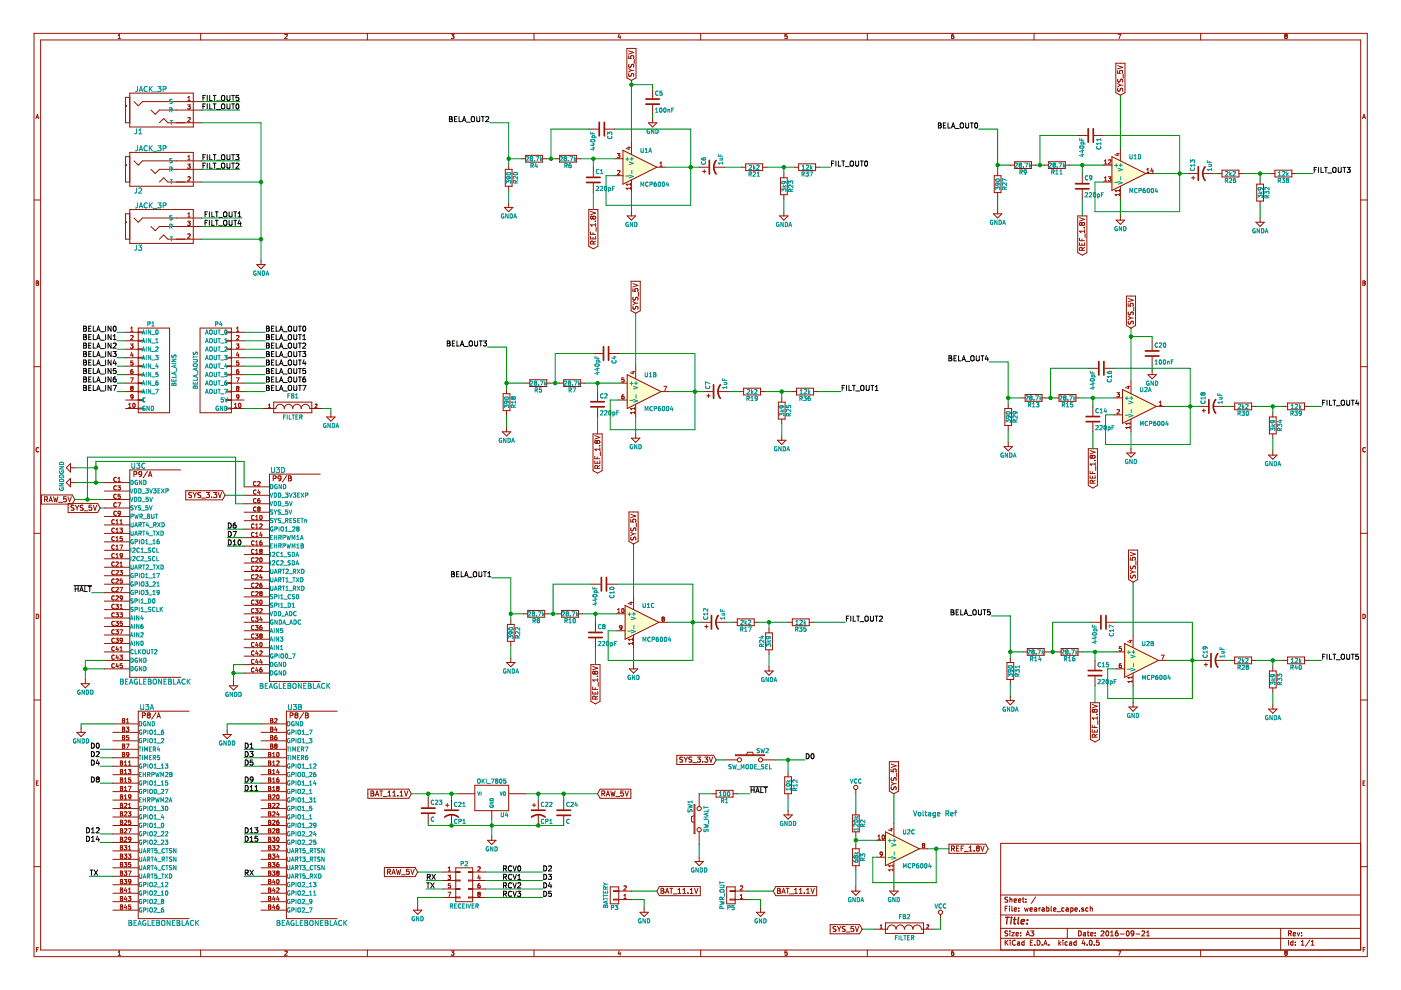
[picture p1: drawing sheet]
<svg xmlns="http://www.w3.org/2000/svg" width="297mm" height="210mm" viewBox="0 0 297 210" stroke-linecap="round" stroke-linejoin="round" font-family="sans-serif">
<g fill="#fffecd" stroke="#fffecd" stroke-width=".21">
<path d="M133 79.4l7.2 3.6-7.2 3.6z"/>
<path d="M132.1 31.9l7.2 3.6-7.2 3.5z"/>
<path d="M235.7 33.2l7.2 3.6-7.2 3.6z"/>
<path d="M132.5 128.4l7.2 3.5-7.2 3.6z"/>
<path d="M238 82.6l7.2 3.6-7.2 3.6z"/>
<path d="M238.4 136.4l7.2 3.6-7.2 3.6z"/>
<path d="M187.7 176.4l7.2 3.6-7.2 3.6z"/>
</g>
<g fill="none" stroke="#981200" stroke-width=".21">
<path d="M7.2 7.1h282.7v195.7h-282.7zM8.6 8.5h279.9v192.9h-279.9zM25.1 7.5l.2-.2v.9M25.1 8.2h.5M27.5 19.7h13.5v7.2h-13.5zM42.5 7.1v1.4M60.4 7.3h.3l.2 .2-.6 .7h.6M77.9 7.1v1.4M95.7 7.3h.6l-.4 .3 .4 .2-.1 .3h-.5M113.2 7.1v1.4M131.3 7.2l-.2 .7h.5M131.5 7.6v.6"/>
<path d="M132.9 10.3h1.9v6.2l-.9 .6-1-.6zM133.3 11.8v.6h.5v-.5l.4-.1 .2 .2-.1 .4M133.3 14.6l.6 .3M133.3 10.8l1.1 .3-1.1 .4M133.3 15.6l.1 .6a.45 .45 0 0 0 .5-.6l.4 .1v.5M133.3 13.6l.1 .6a.45 .45 0 0 0 .5-.5l.4 .1v.5M133.9 14.9h.5M133.9 14.9l-.6 .4M134.5 12.6v.8M138.4 18.8v2M148.6 7.1v1.4M166.4 8.1h.4"/>
<path d="M166.9 7.3h-.5v.4l.4-.1 .1 .5M166.9 8.1h-.1M183.9 7.1v1.4M202.2 7.3l-.4 .2-.1 .5 .2 .2 .3-.1v-.5h-.3l-.2 .2M219.2 7.1v1.4M236.6 13.4h1.9v6.3l-1 .5-.9-.5zM237 15v.5l.5 .1-.1-.6 .4-.1 .2 .3-.1 .4M237 17.7l.5 .4M237 13.9l1 .4-1 .3M237 18.7l.1 .6a.45 .45 0 0 0 .5-.5h.4v.6M237 16.8l.1 .6a.45 .45 0 0 0 .5-.6l.4 .1v.5M237 7.3h.6l-.4 .9"/>
<path d="M237.5 18.1h.5M237.5 18.1l-.5 .3M238.1 15.8v.8M254.6 7.1v1.4M272.6 7.6l-.2 .2 .2 .4 .3-.2-.2-.4M272.6 7.6l-.2-.1 .2-.2 .3 .1-.2 .2M272.6 7.6h.1M7.6 25.1l.3-.9 .3 .9M7.7 24.9h.4M26.6 22.4h.1M26.6 35h.1M27.5 33.2h-.9v5.4h.9"/>
<path d="M27.5 32.3h13.5v7.2h-13.5zM27.5 20.6h-.9v5.4h.9M28.4 21.5l.9 .9 .9-.9h12.6M28.4 34.1l.9 .9 .9-.9h12.6M32 23.3l.9 .9 .9-.9h9M32 35.9l.9 .9 .9-.9h9M33.8 38.6l.9-.9 .9 .9h7.2M33.8 26l.9-.9 .9 .9h7.2M39.8 34.8h.5l-.3 .3 .3 .1v.4h-.5M39.8 22.2h.5l-.3 .4h.3v.4h-.5M39.8 33.9h.5M39.8 37.6l.4-.1 .1 .2-.5 .7h.5"/>
<path d="M39.8 21.3h.5M39.8 20.7l.3-.3v.9M39.8 33.2l.3-.2v.9M39.8 25l.4-.1 .1 .3-.5 .6h.5M107.1 35.9h1.5v3.6h-1.5zM107.8 35v.9M107.8 39.5v.9M110.5 33.7h.9M111.4 32.9h3.6v1.5h-3.6zM115 33.7h.9M117.7 33.7h.9M118.6 32.9h3.6v1.5h-3.6z"/>
<path d="M122.2 33.7h.9M124.9 27.4h2M125.8 35.5v1.9M125.8 38.9v1.9M128.3 27.4h2M130.3 37.2h1.8M130.3 33.7h1.8M130.9 32.5h.5l-.3 .4 .3 .1v.4h-.5M130.9 36.2l.4-.1 .1 .3-.5 .6h.5M132.1 31.9l7.2 3.6-7.2 3.5zM133.1 31.3h.6M133.4 31.1v.6l-.7-.2"/>
<path d="M133.7 38.8v.5M133.7 39.7v.5M133.7 39.9h-.9l.2 .3M133.7 39.1h-.9l.2 .2M133.9 30.1v2.7M133.9 38.1v2.7M137.5 26h1.8l-.9 .9zM138.4 22.3v1.9M138.4 25.1v.9M139.3 35.5h1.8M139.9 35.2h.5M139.9 34.6l.3-.3v.9"/>
<path d="M148.2 35.5h2M149 36.4h.7M149.3 36v.7M151.3 35.5h2.3M157.2 35.5h.9M158.1 34.7h3.6v1.5h-3.6zM161.7 35.5h.9M165.5 37.7h1.4v3.6h-1.4zM166.2 36.8v.9M168.4 35.5h.9M169.3 34.7h3.6v1.5h-3.6zM172.9 35.5h.9"/>
<path d="M210.8 37.2h1.4v3.6h-1.4zM211.5 36.4v.8M214.2 35h.9M215.1 34.3h3.6v1.4h-3.6zM218.7 35h.9M221.4 35h.9M222.3 34.3h3.6v1.4h-3.6zM225.9 35h.9M228.6 28.7h1.9M229.5 36.8v2M232 28.7h2M234 35h1.7"/>
<path d="M234 38.6h1.7M234.2 34.8h.5M234.2 34.1l.2-.2v.9M234.2 37.7l.2-.2v.9M234.2 38.4h.5M235 37.5h.5l-.3 .3 .3 .1v.4h-.5M235 34l.4-.1 .1 .2-.5 .7h.5M235.7 33.2l7.2 3.6-7.2 3.6zM236.7 32.6h.6M237 32.5v.5l-.6-.2M237.5 31.4v2.7M237.5 39.5v2.7"/>
<path d="M242.9 36.8h1.8M243.1 36.6h.5M243.1 35.9l.3-.2v.9M244.2 35.6l-.2 .7h.5M244.4 36v.6M251.9 36.8h2M252.6 37.7h.7M253 37.3v.8M255 36.8h2.3M258.2 36.8h.9M259.1 36.1h3.6v1.4h-3.6zM262.7 36.8h.9"/>
<path d="M266.4 39h1.5v3.6h-1.5zM267.2 38.1v.9M269.4 36.8h.9M270.3 36.1h3.6v1.4h-3.6zM273.9 36.8h.9M288.9 25.1l.3-.9 .3 .9M289 24.9h.4M7.2 42.4h1.4M7.7 59.6l.5 .1-.2 .3 .2 .2-.2 .3h-.3zM7.7 60h.3M26.6 47.1h.1M27.5 44.4h13.5v7.2h-13.5z"/>
<path d="M27.5 45.3h-.9v5.4h.9M28.4 46.2l.9 .9 .9-.9h12.6M32 48l.9 .9 .9-.9h9M33.8 50.7l.9-.9 .9 .9h7.2M39.8 46.9h.5l-.3 .3 .3 .1v.4h-.5M39.8 45.4l.3-.3v.9M39.8 49.7l.4-.1 .1 .3-.5 .6h.5M39.8 46h.5M54.4 56.1h1.8l-.9 .9zM55.3 55.2v.9M107 44h1.7l-.9 .9zM107.8 43.1v.9"/>
<path d="M124.8 44.4h2v7.8l-1 .6-1-.6zM125.2 50.1v.6h1.1v-.6M125.2 49.2v.5h1.1M125.2 44.8l1.1 .4-1.1 .3M125.7 46l.2-.2 .4 .2-.2 .5-.4-.3M125.7 46v.2M125.7 46l-.2-.2-.3 .2 .2 .5 .3-.3M125.7 49.3v.4M125.7 50.3v.4M125.8 51.7l-.1-.5h-.4l-.1 .5h1.1M126.2 46.9h.1M126.3 47.4v.6"/>
<path d="M126.3 47.7h-1.1l.3 .3M126.3 51.1l-.5 .4M126.4 48.2v.8M133 45.8h1.8l-.9 .9zM133.8 59.6h1.9v6.3l-.9 .5-1-.5zM133.9 44.9v.9M165.3 45.8h1.8l-.9 .9zM166.2 41.3v.9M166.2 44.9v.9M210.6 45.3h1.8l-.9 .9zM211.5 40.8v.9M211.5 44.4v.9"/>
<path d="M228.5 45.8h1.9v7.8l-.9 .5-1-.5zM228.9 50.5v.5h1.1M228.9 51.5v.5h1.1v-.5M228.9 46.2l1.1 .3-1.1 .4M229.3 47.4l-.2-.2-.2 .2 .2 .4 .2-.2M229.3 47.4l.2-.2 .5 .2-.2 .4-.5-.2M229.3 47.4v.2M229.4 50.7v.3M229.4 51.6v.4M229.4 53.1v-.5l-.4-.1-.1 .6h1.1M229.5 40.2v2M229.8 48.3h.2"/>
<path d="M230 52.5l-.6 .3M230 48.7v.6M230 49h-1.1l.3 .3M230.1 49.5v.9M236.6 46.7h1.8l-.9 .9zM237.3 40.2v.5M237.3 41v.5M237.3 41.3h-.9l.3 .2M237.3 40.4h-.9l.3 .3M237.5 45.8v.9M266.3 47.1h1.8l-.9 .9zM267.2 42.6v.9"/>
<path d="M267.2 46.2v.9M288.5 42.4h1.4M289 59.6l.4 .1-.1 .3 .2 .2-.2 .3h-.3zM289 60h.3M7.2 77.7h1.4M26.6 70.5h2.7M26.6 72.3h2.7M26.6 74h2.7M26.6 75.8h2.7M26.6 77.6h2.7M26.6 79.4h2.7M27.7 72.9h.5l-.3 .4h.3v.4h-.5"/>
<path d="M27.7 70.2h.5M27.7 71.2l.4-.1 .1 .3-.5 .6h.5M27.7 69.6l.3-.3v.9M27.7 78.7v.1M27.8 78.7h-.1M27.9 74.7l-.2 .6h.6M28.1 78.3l-.2 .1-.2 .3v.4l.4 .1 .1-.2v-.3h-.4M28.1 75v.6M28.2 76.5h-.5v.4h.5v.4h-.5M29.3 69.6h6.7v17.9h-6.7zM29.3 79.3h1.1v.2h-1.1M29.3 77.5h1.1v.2h-1.1"/>
<path d="M29.3 75.8h1.1v.1h-1.1M29.3 74h1.1v.1h-1.1M29.3 72.2h1.1v.1h-1.1M29.3 70.4h1.1v.1h-1.1M42.4 69.6h6.7v17.9h-6.7zM49.1 70.4h-1.1v.1h1.1M49.1 72.2h-1.1v.1h1.1M49.1 74h-1.1v.1h1.1M49.1 75.8h-1.1v.1h1.1M49.1 77.5h-1.1v.2h1.1M49.1 79.3h-1.1v.2h1.1M49.1 70.5h2.7"/>
<path d="M49.1 72.3h2.7M49.1 74h2.7M49.1 75.8h2.7M49.1 77.6h2.7M49.1 79.4h2.7M50.1 72.9h.6l-.3 .4h.2v.4h-.5M50.2 70.2h.5M50.2 69.6l.2-.3v.9M50.2 71.2l.3-.1 .2 .3-.6 .6h.6M50.4 74.7l-.2 .6h.5M50.6 78.3l-.4 .2v.5l.1 .2 .3-.1v-.4h-.3l-.1 .1M50.6 75v.6"/>
<path d="M50.6 76.5h-.4v.4h.4v.4h-.4M125.8 74.9h2M129.2 74.9h2M133 79.4l7.2 3.6-7.2 3.6zM133.9 78.8h.7M134.2 61.2v.5l.5 .1-.1-.5 .5-.1 .2 .2-.1 .4M134.2 63.9l.6 .4M134.2 60.1l1.1 .4-1.1 .4M134.2 63l.1 .6a.45 .45 0 0 0 .5-.5h.4v.5M134.2 64.9l.1 .6a.45 .45 0 0 0 .5-.5l.4 .1v.5M134.3 78.7v.5l-.7-.2M134.8 64.3h.5"/>
<path d="M134.8 64.3l-.6 .3M134.8 77.6v2.7M135.4 62v.8M230.8 78.1h2M234.2 78.1h2M238.8 62.8h2v6.2l-1 .6-1-.6zM239.2 64.4v.5h.5v-.5l.4-.1 .2 .2-.1 .4M239.2 67.1l.6 .3M239.2 63.3l1.1 .3-1.1 .4M239.3 68.1v.6a.45 .45 0 0 0 .6-.6l.3 .1v.5M239.3 66.1v.6a.45 .45 0 0 0 .6-.5l.3 .1v.5M239.8 67.4h.5"/>
<path d="M239.8 67.4l-.6 .4M240.4 65.1v.9M243.4 79.4h1.8l-.9 .9zM244.3 72.3v1.9M244.3 75.7v1.9M244.3 78.5v.9M288.5 77.7h1.4M8.2 95a.41 .41 0 0 0-.6 .4 .41 .41 0 0 0 .6 .3M15 98.3v1.8l-.9-.9zM15 99.2h.8M26.6 86.6h2.7M26.6 81.2h2.7"/>
<path d="M26.6 84.8h2.7M26.6 83h2.7M27.3 86.4h.5M27.3 85.8l.2-.3v.9M27.7 80.1h.6l-.4 .9M27.7 82.7l.1 .1M27.9 82.3l-.2-.2 .2-.2 .3 .1-.1 .3M27.9 82.3h.2M27.9 82.3l-.2 .4M28.1 82.3l.1 .4-.4 .1M28.2 84.1l-.1 .2-.3-.1-.1-.4 .4-.1 .1 .2v.5l-.4 .2M28.2 85.6l.1-.1a.43 .43 0 0 1 .4 .5 .43 .43 0 0 1-.4 .3z"/>
<path d="M29.3 86.5h1.1v.2h-1.1M29.3 84.7h1.1v.2h-1.1M29.3 82.9h1.1v.2h-1.1M29.3 81.1h1.1v.2h-1.1M31.3 99.9l-.9 1.4M38.3 99.6h-10.8v44h10.8M49.1 86.6h2.7M49.1 81.2h2.7M49.1 84.8h2.7M49.1 83h2.7M49.1 86.5h-1.1v.2h1.1M49.1 81.1h-1.1v.2h1.1"/>
<path d="M49.1 82.9h-1.1v.2h1.1M49.1 84.7h-1.1v.2h1.1M49.7 86.4h.5M49.7 85.8l.3-.3v.9M50.1 80.1h.6l-.4 .9M50.3 82.3l-.1-.2 .1-.2 .3 .1-.1 .3M50.3 82.3l-.1 .2 .1 .3 .4-.2-.2-.3M50.3 82.3h.2M50.7 84.1l-.2 .2-.3-.1v-.4l.3-.1 .2 .2-.1 .5-.4 .2M50.7 85.6l.1-.1a.43 .43 0 0 1 .3 .5 .43 .43 0 0 1-.4 .3zM55.8 86.6h2.7a.9 .9 0 0 1 .9-.9 .9 .9 0 0 1 .9 .9 .9 .9 0 0 1 .9-.9 .9 .9 0 0 1 .9 .9M56.9 86.4h.4"/>
<path d="M56.9 85.9l.2-.2v.7M58 85.3h8.1v2.2h-8.1zM62.1 86.6h.1M62.1 86.6a.9 .9 0 0 1 .9-.9 .9 .9 0 0 1 .9 .9 .9 .9 0 0 1 .9-.9 .9 .9 0 0 1 .9 .9h2.7M66.8 85.8l.3-.1 .1 .2-.4 .5h.4M69.3 88.4h1.7l-.8 .9zM70.2 87.5v.9M106.5 91.6h1.8l-.9 .8zM106.7 83.5h1.4v3.6h-1.4zM107.4 82.6v.9M107.4 87.1v.9M107.4 90.7v.9"/>
<path d="M111.4 81.2h.9M112.3 80.5h3.6v1.4h-3.6zM115.9 81.2h.9M118.6 81.2h.9M119.5 80.5h3.6v1.4h-3.6zM123.1 81.2h.9M125.7 92h2v7.8l-1 .5-1-.5zM126.1 96.7v.6h1.1M126.1 97.7v.5h1.1v-.5M126.1 92.4l1.1 .3-1.1 .4M126.6 93.6l-.2-.2-.3 .2 .2 .4 .3-.2M126.6 93.6l.2-.2 .4 .2-.2 .4-.4-.2"/>
<path d="M126.6 93.6v.2M126.6 96.9v.4M126.6 97.9v.3M126.7 99.3l-.1-.5-.4-.1-.1 .6h1.1M126.7 83v2M126.7 86.4v2M127.1 94.5h.1M127.2 98.7l-.5 .3M127.2 94.9v.7M127.2 95.2h-1.1l.3 .4M127.3 95.8v.8M131.2 81.2h1.8"/>
<path d="M131.2 84.8h1.8M132.2 83.7l-.3 .2-.1 .5 .2 .2 .3-.1-.1-.4-.2-.1-.2 .2M132.3 80.1h-.4l-.1 .4h.5v.4h-.5M133.9 92.9h1.8l-.9 .9zM134.6 86.4v.5M134.6 87.2v.5M134.6 87.5h-.9l.2 .2M134.6 86.6h-.9l.2 .3M134.8 85.7v2.7M134.8 92v.9M140.2 83h1.8M140.8 81.9h.5l-.3 .9"/>
<path d="M149.1 83h2M149.9 83.9h.7M150.2 83.6v.7M152.2 83h2.3M156.8 83h.9M157.7 82.3h3.6v1.4h-3.6zM161.3 83h.9M164.8 93.3h1.8l-.9 .9zM165 85.3h1.5v3.6h-1.5zM165.7 84.4v.9M165.7 88.9v.9M165.7 92.4v.9"/>
<path d="M168 83h.9M168.9 82.3h3.6v1.4h-3.6zM172.5 83h.9M212.9 94.7h1.8l-.9 .9zM213 86.6h1.5v3.6h-1.5zM213.8 85.7v.9M213.8 90.2v.9M213.8 93.8v.9M216.5 84.4h.8M217.3 83.7h3.6v1.4h-3.6zM220.9 84.4h.9M223.6 84.4h.9"/>
<path d="M224.5 83.7h3.6v1.4h-3.6zM228.1 84.4h.9M230.7 95.1h2v7.8l-1 .6-1-.6zM231.1 99.9v.5h1.1M231.1 95.5l1.1 .4-1.1 .3M231.6 96.8l-.2-.3-.3 .3 .2 .4 .3-.2M231.6 96.8l.2-.3 .4 .3-.2 .4-.4-.2M231.6 96.8v.2M231.7 86.2v1.9M231.7 89.6v2M232.1 97.6h.1M232.2 98.1v.6"/>
<path d="M232.2 98.4h-1.1l.3 .3M232.3 98.9v.8M236.2 88h1.8M236.2 84.4h1.8M236.8 83.3h.5l-.3 .3 .3 .1v.4h-.5M236.8 86.9l.4-.1 .1 .3-.5 .6h.5M238 82.6l7.2 3.6-7.2 3.6zM238.9 96h1.8l-.9 .9zM239 82h.6M239.3 81.8v.6l-.7-.2M239.6 89.5v.5M239.6 90.4v.5"/>
<path d="M239.6 90.6h-.9l.2 .3M239.6 89.8h-.9l.2 .2M239.8 80.8v2.7M239.8 88.9v2.7M239.8 95.1v.9M245.2 86.2h1.8M245.8 86h.5M245.8 85.3l.3-.2v.9M254.1 86.2h2M254.9 87.1h.7M255.2 86.7v.7M257.2 86.2h2.3"/>
<path d="M260.9 86.2h.9M261.8 85.4h3.6v1.5h-3.6zM265.4 86.2h.9M269 96.5h1.8l-.9 .9zM269.1 88.4h1.5v3.6h-1.5zM269.9 87.5v.9M269.9 92v.9M269.9 95.6v.9M272.1 86.2h.9M273 85.4h3.6v1.5h-3.6zM276.6 86.2h.9M289.5 95a.41 .41 0 0 0-.6 .4 .41 .41 0 0 0 .6 .3"/>
<path d="M7.2 113.1h1.4M8.8 104.9h6.5l.5 1-.5 1h-6.5zM9.5 105.9l.5-.1v-.4l-.5-.1v1.1M9.7 105.9l.4 .5M10.4 106.4l.4-1.1 .3 1.1M10.5 106.1h.5M11.4 105.3l.2 1.1 .2-.8 .2 .8 .3-1.1M12.4 106.5h.9M14 105.3h-.5v.5h.5l.1 .4-.2 .2-.4-.1M14.1 102.3l.9-.9v1.8zM14.4 105.3l.4 1.1 .3-1.1M14.4 106.7h6.3l.5 1-.5 1h-6.3z"/>
<path d="M15 102.3h.8M15.7 107.2h-.6a.45 .45 0 0 0 .5 .6v.3h-.5M16 107.1l.4 .6M16.4 107.7v.5M16.7 107.1l-.3 .6M17.6 107.2h-.5a.45 .45 0 0 0 .5 .6l-.1 .3h-.5M17.8 108.3h.8M19.4 107.1h-.5l-.1 .5h.6l.1 .4-.2 .2-.5-.1M19.8 107.1l.3 1.1 .4-1.1M22.1 105.9h5.4M22.1 102.3h5.4M22.1 104.1h5.4"/>
<path d="M22.1 107.7h5.4M22.1 109.5h5.4M22.1 111.3h5.4M22.1 113.1h5.4M22.1 114.9h5.4M22.1 116.7h5.4M22.1 118.5h5.4M24.2 113.8a.4 .4 0 0 0-.5 .4 .4 .4 0 0 0 .5 .4M24.2 110.3a.4 .4 0 0 0-.5 .3 .4 .4 0 0 0 .5 .4M24.2 119.2a.4 .4 0 0 0-.5 .4 .4 .4 0 0 0 .5 .4M24.2 117.4a.4 .4 0 0 0-.5 .4 .4 .4 0 0 0 .5 .4M24.2 112.1a.4 .4 0 0 0-.5 .3 .4 .4 0 0 0 .5 .4"/>
<path d="M24.2 115.6a.4 .4 0 0 0-.5 .4 .4 .4 0 0 0 .5 .4M24.6 119.2h.3l.2 .2-.6 .7h.6M24.6 118.3h.5M24.6 111.1h.5M24.6 112.9h.5M24.6 114.7h.5M24.6 116.5h.5M24.6 110.4l.2-.2v.9M24.6 112.2l.2-.2v.9M24.6 114l.2-.2v.9M24.6 115.8l.2-.2v.9M24.6 117.6l.2-.2v.9"/>
<path d="M24.6 106.6a.41 .41 0 0 0-.5 .4 .41 .41 0 0 0 .6 .4M24.6 108.4a.41 .41 0 0 0-.5 .4 .41 .41 0 0 0 .6 .4M24.6 106.6l.1 .1M24.6 108.4l.1 .1M24.7 103.1a.41 .41 0 0 0-.6 .3 .41 .41 0 0 0 .5 .4M24.7 101.3a.41 .41 0 0 0-.6 .3 .41 .41 0 0 0 .5 .5M24.7 104.9a.4 .4 0 0 0-.6 .3 .4 .4 0 0 0 .6 .4M24.7 102l-.1 .1M24.7 103.8h-.1M25 103h.5l-.3 .3 .3 .1v.4h-.5M25 106.6h.6l-.4 .9M25 102.1h.5"/>
<path d="M25 101.5l.3-.3v.9M25.1 108.9h.1M25.1 108.5v.4M25.1 108.4h.3l.1 .2v.5l-.4 .2M25.1 108.4v.1M25.4 112h.6l-.4 .3 .3 .1v.4h-.5M25.4 115.6h.6l-.4 .9M25.5 119.4l.2-.2v.9M25.5 111.1h.5M25.5 110.4l.2-.2v.9M25.5 104.8h-.4l-.1 .4h.5v.4h-.5M25.5 108.8l-.1 .1h-.3"/>
<path d="M25.9 113.8h-.4v.4h.4v.4h-.4M26 117.7l-.2 .2h-.3v-.5h.3l.2 .1-.1 .5-.4 .3M28.4 100.6l.5-.1 .1-.4-.6-.1v1.1M30 100.5l-.2 .2-.4-.2 .1-.4 .3-.1a.68 .68 0 0 1-.1 1.1h-.2M31.5 101.1l.3-1.1 .4 1.1M31.6 100.8h.5M39.4 104h7.8l.5 1-.5 1h-7.8zM40.6 104.5h-.6a.45 .45 0 0 0 .6 .6l-.1 .3h-.5M40.9 104.4l.4 .6M41.3 105v.5M41.6 104.4l-.3 .6M42.6 104.5h-.6a.45 .45 0 0 0 .5 .6v.3h-.6"/>
<path d="M42.8 105.6h.8M43.7 104.4h.7l-.4 .4 .4 .2v.4l-.2 .1-.5-.1M44.9 105.4v.1M45.3 104.4h.7l-.4 .4 .4 .2-.1 .4-.2 .1-.4-.1M46.3 104.4l.3 1.1 .4-1.1M51.8 103.2h5.3M51.8 105h5.3M51.8 106.8h5.3M51.8 108.6h5.3M51.8 110.4h5.3M51.8 119.4h5.3M51.8 112.2h5.3"/>
<path d="M51.8 114h5.3M51.8 115.8h5.3M51.8 117.6h5.3M53.9 118.3a.4 .4 0 0 0-.6 .4 .4 .4 0 0 0 .6 .4M53.9 111.2a.4 .4 0 0 0-.6 .3 .4 .4 0 0 0 .6 .4M53.9 109.4a.4 .4 0 0 0-.6 .3 .4 .4 0 0 0 .6 .4M53.9 112.9a.4 .4 0 0 0-.6 .4 .4 .4 0 0 0 .6 .4M53.9 114.7a.4 .4 0 0 0-.6 .4 .4 .4 0 0 0 .6 .4M53.9 116.5a.4 .4 0 0 0-.6 .4 .4 .4 0 0 0 .6 .4M54.2 110.2h.5M54.2 109.5l.3-.2v.9M54.2 111.3l.3-.2v.9"/>
<path d="M54.2 113.1l.3-.2v.9M54.2 114.9l.3-.2v.9M54.2 116.7l.3-.2v.9M54.2 118.3h.4l.1 .2-.5 .7h.5M54.2 112h.5M54.2 113.8h.5M54.2 115.6h.5M54.2 117.4h.5M54.3 102.2a.4 .4 0 0 0-.6 .3 .4 .4 0 0 0 .6 .4M54.3 104a.4 .4 0 0 0-.6 .3 .4 .4 0 0 0 .6 .4M54.3 105.8a.4 .4 0 0 0-.6 .3 .4 .4 0 0 0 .6 .4M54.3 107.6a.4 .4 0 0 0-.6 .3 .4 .4 0 0 0 .6 .4"/>
<path d="M54.6 102.2l.4-.1 .1 .3-.5 .6h.5M54.7 107.6l.1 .3M54.7 107.5l.4 .1-.1 .3M54.7 107.5v.1M54.8 107.9l-.2 .1 .2 .4 .3-.2-.1-.3M54.8 107.9h.2M54.8 103.8l-.2 .7h.6M55.1 105.7l-.4 .2-.1 .5 .2 .2 .3-.1v-.4l-.3-.1-.2 .2M55.1 104.2v.6M55.1 111.2l.3-.1 .2 .2-.6 .7h.6M55.1 115.5h.1M55.1 115.1v.1"/>
<path d="M55.1 117.3h.1M55.1 109.4l.2-.1a.43 .43 0 0 1 .3 .4 .43 .43 0 0 1-.4 .4zM55.1 118.3h.2a.43 .43 0 0 1 .3 .4 .43 .43 0 0 1-.4 .4zM55.1 115h.3l.2 .2-.1 .3h-.4M55.1 115v.1M55.2 116.8l-.1-.1 .1-.2h.3l-.1 .3M55.2 116.8l-.1 .5M55.2 116.8h.2M55.3 112.8l-.2 .7h.5M55.4 116.8l.1 .5h-.4M55.5 114.7l-.4 .2v.6M55.5 113.2v.6"/>
<path d="M57.9 101.5l.5-.1 .1-.4-.6-.1v1.1M59.6 101.4l-.2 .1-.5-.1 .1-.4 .4-.1a.68 .68 0 0 1-.1 1.1h-.2M60.8 100.8l-.9 1.4M61.2 100.9h.3l.2 .2-.2 .3 .2 .1 .1 .3-.2 .2h-.4zM61.2 101.4h.3M67.9 100.5h-10.8v44h10.8M133.4 108.6h1.9v6.2l-1 .5-.9-.5zM133.7 110.1v.6h.6l-.1-.5 .4-.1 .2 .2-.1 .4M133.7 112.8l.6 .4M133.7 109.1l1.1 .3-1.1 .4M133.8 111.9v.6a.45 .45 0 0 0 .6-.5h.4v.6M133.8 113.9v.5a.45 .45 0 0 0 .6-.5l.4 .1v.5"/>
<path d="M134.3 113.2h.5M134.3 113.2l-.6 .4M134.9 110.9v.8M231.1 100.8v.6h1.1v-.6M231.6 100v.4M231.6 101v.4M231.7 102.4l-.1-.5h-.4l-.1 .5h1.1M232.2 101.8l-.5 .4M239.3 116.6h1.9v6.3l-1 .5-.9-.5zM239.6 118.2v.5l.6 .1-.1-.5 .4-.1 .2 .2-.1 .4M239.6 117.1l1.1 .4-1.1 .3M240.8 119v.8"/>
<path d="M288.5 113.1h1.4M7.7 130.2a.46 .46 0 0 1 .5 .5 .46 .46 0 0 1-.5 .5zM22.1 136.4h5.4M22.1 123.9h5.4M22.1 132.8h5.4M22.1 138.2h5.4M22.1 120.3h5.4M22.1 129.2h5.4M22.1 122.1h5.4M22.1 131h5.4M22.1 125.7h5.4M22.1 134.6h5.4"/>
<path d="M22.1 127.5h5.4M24.2 130a.4 .4 0 0 0-.5 .4 .4 .4 0 0 0 .5 .3M24.2 131.8a.4 .4 0 0 0-.5 .4 .4 .4 0 0 0 .5 .3M24.2 133.6a.4 .4 0 0 0-.5 .4 .4 .4 0 0 0 .5 .3M24.2 128.2a.4 .4 0 0 0-.5 .4 .4 .4 0 0 0 .5 .3M24.2 137.2a.4 .4 0 0 0-.5 .4 .4 .4 0 0 0 .5 .3M24.2 139a.4 .4 0 0 0-.5 .3 .4 .4 0 0 0 .5 .4M24.2 121a.4 .4 0 0 0-.5 .4 .4 .4 0 0 0 .5 .4M24.2 126.4a.4 .4 0 0 0-.5 .4 .4 .4 0 0 0 .5 .3M24.2 122.8a.4 .4 0 0 0-.5 .4 .4 .4 0 0 0 .5 .4M24.2 124.6a.4 .4 0 0 0-.5 .4 .4 .4 0 0 0 .5 .4M24.2 135.4a.4 .4 0 0 0-.5 .4 .4 .4 0 0 0 .5 .3"/>
<path d="M24.5 129.9h.6l-.3 .4h.3v.4h-.6M24.5 131.7h.6l-.3 .4h.3v.4h-.6M24.5 133.5h.6l-.3 .4h.3v.4h-.6M24.5 128.1h.6l-.3 .4h.3v.4h-.6M24.5 135.3h.6l-.3 .4h.3v.4h-.6M24.6 126.4l.3-.1 .2 .3-.6 .6h.6M24.6 121h.3l.2 .2-.6 .7h.6M24.6 122.8l.3-.1 .2 .3-.6 .6h.6M24.6 124.6l.3-.1 .2 .3-.6 .6h.6M24.8 137.1l-.2 .6h.5M24.8 138.9l-.2 .6h.5M25 137.4v.6"/>
<path d="M25 139.2v.6M25.4 129.9h.6l-.4 .4h.3v.4h-.5M25.4 133.5h.6l-.4 .9M25.4 138.9h.6l-.4 .3 .3 .1v.4h-.5M25.4 121h.6l-.4 .3 .3 .1v.4h-.5M25.4 124.5h.6l-.4 .9M25.5 129h.5M25.5 138h.5M25.5 137.4l.2-.3v.9M25.5 120.1h.5M25.5 128.4l.2-.3v.9M25.8 127.2h-.3"/>
<path d="M25.8 127.1v.1M25.9 131.7h-.4v.4h.4v.4h-.4M25.9 122.7h-.4v.5h.4v.4h-.4M26 135.7l-.2 .2-.3-.1v-.4l.3-.1 .2 .2-.1 .5-.4 .2M26 126.7l-.2 .2-.3-.1v-.4h.4l-.1 .7M51.8 135.5h5.3M51.8 131.9h5.3M51.8 133.7h5.3M51.8 130.1h5.3M51.8 128.4h5.3M51.8 137.3h5.3M51.8 121.2h5.3"/>
<path d="M51.8 139.1h5.3M51.8 123h5.3M51.8 124.8h5.3M51.8 126.6h5.3M53.9 130.9a.4 .4 0 0 0-.6 .4 .4 .4 0 0 0 .6 .3M53.9 132.7a.4 .4 0 0 0-.6 .4 .4 .4 0 0 0 .6 .3M53.9 129.1a.4 .4 0 0 0-.6 .4 .4 .4 0 0 0 .6 .3M53.9 136.3a.4 .4 0 0 0-.6 .4 .4 .4 0 0 0 .6 .3M53.9 138.1a.4 .4 0 0 0-.6 .3 .4 .4 0 0 0 .6 .4M53.9 139.9a.4 .4 0 0 0-.6 .3 .4 .4 0 0 0 .6 .4M53.9 120.1a.4 .4 0 0 0-.6 .4 .4 .4 0 0 0 .6 .4M53.9 121.9a.4 .4 0 0 0-.6 .4 .4 .4 0 0 0 .6 .4"/>
<path d="M53.9 123.7a.4 .4 0 0 0-.6 .4 .4 .4 0 0 0 .6 .4M53.9 125.5a.4 .4 0 0 0-.6 .4 .4 .4 0 0 0 .6 .4M53.9 127.3a.4 .4 0 0 0-.6 .4 .4 .4 0 0 0 .6 .3M53.9 134.5a.4 .4 0 0 0-.6 .4 .4 .4 0 0 0 .6 .3M54.2 130.8h.5l-.3 .4h.3v.4h-.5M54.2 132.6h.5l-.3 .4h.3v.4h-.5M54.2 129h.5l-.3 .4h.3v.4h-.5M54.2 127.2h.5l-.3 .4 .3 .1v.3h-.5M54.2 134.4h.5l-.3 .4h.3v.4h-.5M54.2 123.7l.4-.1 .1 .3-.5 .6h.5M54.2 125.5l.4-.1 .1 .3-.5 .6h.5M54.2 120.1h.4l.1 .2-.5 .7h.5"/>
<path d="M54.2 121.9h.4l.1 .2-.5 .6h.5M54.2 120.1h.1M54.2 121.9h.1M54.4 136.2l-.2 .6h.5M54.4 138l-.2 .6h.5M54.4 139.7l-.2 .7h.5M54.6 136.5v.6M54.6 138.3v.6M55.1 129.1l.3-.1 .2 .3-.6 .6h.6M55.1 138.1l.3-.1 .2 .3-.6 .6h.6M55.1 120.1h.3l.2 .2-.6 .7h.6M55.1 134.5l.1 .3"/>
<path d="M55.1 136.3l.2-.1a.43 .43 0 0 1 .3 .5 .43 .43 0 0 1-.4 .4zM55.1 127.3l.2-.1a.43 .43 0 0 1 .3 .5 .43 .43 0 0 1-.4 .4zM55.1 134.5h.4l-.1 .3M55.1 134.5h.1M55.2 125.8l-.1-.1 .1-.3 .3 .1-.1 .3M55.2 125.8l-.1 .2 .1 .3 .4-.1-.2-.4M55.2 134.8l-.1 .2 .1 .3 .4-.2-.2-.3M55.2 125.8h.2M55.2 134.8h.2M55.3 121.8l-.2 .6h.5M55.3 130.8l-.2 .6h.5M55.3 139.7l-.2 .7h.5"/>
<path d="M55.5 132.6l-.4 .2v.5l.1 .2 .3-.1v-.4h-.3l-.1 .1M55.5 123.6l-.4 .3v.5l.1 .1h.3v-.5h-.3l-.1 .2M55.5 122.1v.6M55.5 131.1v.6M107.6 132.4h1.4v3.6h-1.4zM108.3 131.5v.9M108.3 136v.9M108.3 139.6v.9M111 130.1h.9M111.9 129.4h3.6v1.5h-3.6zM115.5 130.1h.9M118.2 130.1h.9"/>
<path d="M119.1 129.4h3.6v1.5h-3.6zM122.7 130.1h.9M125.4 123.9h1.9M126.2 131.9v2M126.2 135.4v1.9M128.8 123.9h1.9M130.7 133.7h1.8M130.7 130.1h1.8M131 129.9h.5M131 129.3l.2-.3v.9M131.9 129.1l.1-.1a.43 .43 0 0 1 .3 .5 .43 .43 0 0 1-.4 .4zM131.9 133l-.2 .2-.2-.1-.1-.4 .3-.1 .2 .2-.1 .5-.3 .2"/>
<path d="M132.5 128.4l7.2 3.5-7.2 3.6zM133.5 127.7h.6M133.8 127.6v.6l-.6-.2M134.1 135.3v.5M134.1 136.2v.5M134.1 136.4h-.9l.3 .3M134.1 135.5h-.9l.3 .3M134.3 126.6v2.6M134.3 134.6v2.7M139.7 131.9h1.8M140.5 131.2l-.1-.2 .1-.2 .3 .1-.1 .3M140.5 131.2l-.1 .2 .1 .3 .4-.2-.2-.3"/>
<path d="M140.5 131.2h.2M148.7 131.9h2M149.4 132.8h.7M149.8 132.5v.7M151.7 131.9h2.4M155.4 131.9h.9M156.3 131.2h3.6v1.5h-3.6zM159.9 131.9h.9M162.3 134.2h1.5v3.6h-1.5zM163 133.3v.9M163 137.8v.9M167.1 131.9h.9"/>
<path d="M168 131.2h3.6v1.5h-3.6zM171.6 131.9h.9M214.2 139.6v.9M216.9 138.2h.9M217.8 137.5h3.6v1.4h-3.6zM221.4 138.2h.9M224.1 138.2h.9M225 137.5h3.6v1.4h-3.6zM228.6 138.2h.9M231.3 131.9h1.9M234.7 131.9h1.9M236.6 138.2h1.8"/>
<path d="M237.8 137.1h-.5v.4h.5v.4h-.5M238.4 136.4l7.2 3.6-7.2 3.6zM239.4 135.8h.6M239.6 120.9l.6 .4M239.7 121.9l.1 .6a.45 .45 0 0 0 .5-.5h.4v.6M239.7 120l.1 .6a.45 .45 0 0 0 .5-.5h.4v.5M239.7 135.7v.5l-.6-.2M240.2 121.3h.5M240.2 121.3l-.6 .3M240.2 134.6v2.7M246.2 138.9h.6l-.4 .9M261.8 139.3h3.6v1.4h-3.6z"/>
<path d="M273 139.3h3.6v1.4h-3.6zM289 130.2a.46 .46 0 0 1 .5 .5 .46 .46 0 0 1-.5 .5zM7.2 148.4h1.4M16.3 155.3h1.8l-.9 .9zM17.2 145h1.8l-.9 .9zM17.2 154.4v.9M18.1 144.1v.9M22.1 141.8h5.4M22.1 140h5.4M23.9 153.5h5.4M23.9 155.3h5.4M23.9 157.1h5.4"/>
<path d="M23.9 158.9h5.4M24.2 140.8a.4 .4 0 0 0-.5 .3 .4 .4 0 0 0 .5 .4M24.8 140.6l-.2 .7h.5M25 141v.6M25.9 140.7h-.4v.4h.4v.4h-.4M26 152.4l.4 .1-.1 .3 .2 .3-.2 .2h-.3zM26 152.8h.3M26 154.6h.3M26 156.4h.3M26 157.8l.4 .1-.1 .3 .2 .3-.2 .2h-.3zM26 158.2h.3M26 159.5l.4 .2-.1 .3 .2 .3-.2 .1h-.3z"/>
<path d="M26 160h.3M26.3 154.6l.1-.4h-.4v.9l.4-.1M26.3 156.4l.1-.4h-.4v.9l.4-.1M26.3 154.6l.1 .1v.3M26.3 156.4l.1 .1v.3M26.4 155h.1M26.4 156.8h.1M26.8 154.2h.5l-.3 .3 .3 .1v.4h-.5M26.8 157.8h.6l-.4 .9M26.8 153.3h.5M26.8 152.6l.3-.2v.9M26.9 159.6v.5h.3l.1-.2"/>
<path d="M26.9 159.6l.3-.1 .1 .2v.5l-.4 .2M26.9 159.6h.1M27.3 156h-.4l-.1 .4h.5v.4h-.5M30.2 151.7h.5l.1-.4-.6-.2v1.1M31.2 151.4l.2-.3 .4 .3M31.2 151.4l.2 .2M31.2 151.4h.1M31.4 151.6l-.2 .2 .2 .4 .4-.2-.2-.4M31.4 151.6h.2M31.8 151.4h.1M31.8 151.4l-.2 .2M33.1 151.1l-1 1.4"/>
<path d="M33.3 152.2l.3-1.1 .4 1.1M33.4 151.9h.5M40.1 150.8h-10.8v44h10.8M47.3 155.7h1.8l-.9 .9zM48.2 154.8v.9M48.6 145.4h1.8l-.9 .9zM49.5 144.5v.9M51.8 140.9h5.3M51.8 142.7h5.3M53.9 141.7a.4 .4 0 0 0-.6 .3 .4 .4 0 0 0 .6 .4M54.4 141.5l-.2 .7h.5M54.6 140.1v.6"/>
<path d="M54.6 141.9v.6M55.1 142.4h.1M55.1 142v.1M55.1 142l.3-.1 .2 .2-.1 .3h-.4M55.1 142h.1M55.3 153.5h5.4M55.3 155.3h5.4M55.3 157.1h5.4M55.3 158.9h5.4M55.5 141.6l-.4 .2v.6M55.5 140.1v.6M56.9 159.5l.5 .2-.2 .3 .2 .3-.1 .1h-.4z"/>
<path d="M56.9 160h.3M57.4 156l.4 .1-.1 .3 .2 .3-.2 .2h-.3zM57.4 152.4l.4 .1-.1 .3 .2 .3-.2 .2h-.3zM57.4 154.2l.4 .1-.1 .3 .2 .3-.2 .2h-.3zM57.4 157.8l.4 .1-.1 .3 .2 .3-.2 .2h-.3zM57.4 152.8h.3M57.4 154.6h.3M57.4 156.4h.3M57.4 158.2h.3M57.8 159.8l.3-.3v.9M58.2 152.4h.4l.1 .2-.5 .7h.5M58.4 158.1l-.2-.1 .2-.2h.3l-.1 .3"/>
<path d="M58.4 158.1l-.2 .2 .2 .4 .3-.2-.1-.4M58.4 158.1h.2M58.4 154.1l-.2 .7h.6M58.6 156l-.3 .2-.1 .5 .2 .2 .3-.1-.1-.5h-.2l-.2 .2M58.6 154.5v.6M58.7 159.6l.2-.1a.43 .43 0 0 1 .3 .5 .43 .43 0 0 1-.4 .4zM61.5 151.7h.5l.1-.4-.6-.2v1.1M62.5 151.4l.3-.3 .4 .3M62.5 151.4l.3 .2M62.5 151.4h.1M62.8 151.6l-.3 .2 .3 .4 .4-.2-.2-.4M62.8 151.6h.2"/>
<path d="M63.2 151.4h.1M63.2 151.4l-.2 .2M64.4 151.1l-.9 1.4M64.7 151.1h.4l.2 .3-.2 .3 .2 .1 .1 .2-.2 .2h-.5zM64.7 151.7h.4M71.5 150.8h-10.8v44h10.8M107.4 140.5h1.8l-.9 .9zM125.3 140.9h1.9v7.8l-1 .5-.9-.5zM125.7 145.7v.5h1M125.7 146.6v.5h1v-.5M125.7 141.3l1 .4-1 .3M125.9 142.3l-.2 .2 .2 .4"/>
<path d="M125.9 142.9h.1M125.9 142.3h.1M125.9 142.3l.2 .2M126.1 142.5v.2M126.1 142.5l.2-.2 .4 .2-.2 .4-.4-.2M126.1 142.7l-.2 .2M126.2 145.8v.4M126.2 146.8v.3M126.2 148.2v-.5l-.4-.1-.1 .6h1M126.6 143.4h.1M126.7 147.6l-.5 .4M126.7 143.9v.6"/>
<path d="M126.7 144.2h-1l.3 .3M126.8 144.7v.8M133.4 141.8h1.8l-.9 .9zM134.3 140.9v.9M162.2 142.3h1.7l-.9 .9zM163 141.4v.9M213.3 148.5h1.8l-.9 .9zM213.5 140.5h1.4v3.6h-1.4zM214.2 144.1v.9M214.2 147.6v.9M231.2 149h1.9v7.8l-.9 .5-1-.5zM231.6 153.7v.6h1"/>
<path d="M231.6 154.7v.5h1v-.5M231.6 149.4l1 .3-1 .4M232 150.6l-.2-.2-.2 .2 .2 .4 .2-.2M232 150.6l.2-.2 .4 .2-.2 .4-.4-.2M232 150.6v.2M232.1 153.9v.4M232.1 154.9v.3M232.1 156.3v-.5l-.4-.1-.1 .6h1M232.2 140v2M232.2 143.4v2M232.5 151.5h.1M232.6 155.7l-.5 .3"/>
<path d="M232.6 151.9v.7M232.6 152.2h-1l.3 .4M232.8 152.8v.8M236.6 141.8h1.8M237.3 141.5h.1M237.3 141.1v.1M237.4 141.1l.2-.1 .2 .2v.3h-.4M237.4 141.1h-.1M237.7 140.7l-.4 .2v.6M239.3 149.9h1.8l-.9 .9zM240 143.4v.5M240 144.2v.5"/>
<path d="M240 144.5h-.9l.3 .2M240 143.6h-.9l.3 .3M240.2 142.7v2.7M240.2 149v.9M245.6 140h1.8M254.6 140h2M255.3 140.9h.7M255.7 140.6v.7M257.7 140h2.3M260.9 140h.9M265.4 140h.9M269 150.3h1.8l-.9 .9z"/>
<path d="M269.1 142.3h1.5v3.6h-1.5zM269.9 141.4v.9M269.9 145.9v.9M269.9 149.4v.9M272.1 140h.9M276.6 140h.9M288.5 148.4h1.4M7.7 166h.3M8.1 165.6h-.4v.9h.4M23.9 160.7h5.4M23.9 169.6h5.4M23.9 178.6h5.4"/>
<path d="M23.9 162.5h5.4M23.9 171.4h5.4M23.9 164.3h5.4M23.9 173.2h5.4M23.9 166h5.4M23.9 175h5.4M23.9 167.8h5.4M23.9 176.8h5.4M25.5 177.9h.3M25.5 168.9h.3M25.5 161.8h.3M25.5 170.7h.3"/>
<path d="M25.5 179.3l.5 .2-.2 .2 .2 .3-.1 .2h-.4zM25.5 179.7h.3M25.5 163.6h.3M25.5 172.1l.5 .2-.2 .2 .2 .3-.1 .2h-.4zM25.5 172.5h.3M25.5 165.3h.3M25.5 173.9l.5 .2-.2 .2 .2 .3-.1 .2h-.4zM25.5 174.3h.3M25.5 167.1h.3M25.5 176.1h.3M25.8 176.1l.2-.3-.5-.1v.9l.5-.1v-.3M25.8 168.9l.2-.3-.5-.1v.9h.5"/>
<path d="M25.8 177.9l.2-.3-.5-.1v.9l.5-.1v-.3M25.8 161.8l.2-.4-.5-.1v.9h.5v-.4M25.8 170.7l.2-.3-.5-.1v.9h.5M25.8 163.6l.2-.4-.5-.1v.9h.5v-.4M25.8 165.3l.2-.3-.5-.1v.9h.5v-.4M25.8 167.1l.2-.3-.5-.1v.9h.5M25.8 161.8h.2M25.8 167.1l.2 .1v.3M25.8 168.9l.2 .1v.3M25.8 170.7l.2 .1v.3M25.8 163.6h.2M25.8 165.3l.2 .1"/>
<path d="M25.8 176.1l.2 .1M25.8 177.9l.2 .1M26 161.8h.1M26 163.6h.1M26 165.4h.1M26 176.2h.1M26 178h.1M26 171.1v.1M26 167.5v.1M26 169.3v.1M26.3 179.3h.6l-.3 .3 .3 .1v.4h-.6M26.4 169.4h.5"/>
<path d="M26.4 177.6l.3-.1 .2 .3-.6 .6h.6M26.4 162.2h.5M26.4 170.4l.3-.1 .2 .3-.6 .6h.6M26.4 172.2l.3-.1 .2 .3-.6 .6h.6M26.4 164h.5M26.4 165.8h.5M26.4 167.6h.5M26.4 161.6l.2-.3v.9M26.4 163.4l.2-.3v.9M26.4 165.2l.2-.3v.9M26.4 167l.2-.3v.9M26.4 168.8l.2-.3v.9"/>
<path d="M26.4 173.9h.3l.2 .3-.6 .6h.6M26.4 175.7h.3l.2 .3-.6 .6h.6M26.4 173.9v.1M26.4 175.7v.1M27.2 163.1h.5l-.3 .4 .3 .1v.3h-.5M27.2 172.1h.5l-.3 .4h.3v.4h-.5M27.2 166.7h.6l-.4 .9M27.2 175.7h.6l-.4 .9M27.2 161.6l.3-.3v.9M27.2 170.6l.3-.3v.9M27.2 179.5l.3-.2v.9M27.2 162.2h.5"/>
<path d="M27.2 171.2h.5M27.3 178v-.5l.4 .1v.6l-.4 .2M27.3 178h.1M27.7 164.9h-.4l-.1 .4h.5v.4h-.5M27.7 173.9h-.4l-.1 .4h.5v.4h-.5M27.7 168.9l-.1 .2-.3-.1v-.4l.3-.1 .1 .2v.5l-.4 .2M27.7 177.9l-.1 .2-.3-.1M55.3 160.7h5.4M55.3 169.6h5.4M55.3 178.6h5.4M55.3 162.5h5.4M55.3 171.4h5.4"/>
<path d="M55.3 164.3h5.4M55.3 173.2h5.4M55.3 166h5.4M55.3 175h5.4M55.3 167.8h5.4M55.3 176.8h5.4M56.9 166.7l.5 .2-.2 .2 .2 .3-.1 .2h-.4zM56.9 177.9h.3M56.9 161.3l.5 .2-.2 .3 .2 .3-.1 .1h-.4zM56.9 163.1l.5 .2-.2 .3 .2 .3-.1 .1h-.4zM56.9 164.9l.5 .2-.2 .2 .2 .4-.1 .1h-.4zM56.9 168.5l.5 .2-.2 .2 .2 .3-.1 .2h-.4z"/>
<path d="M56.9 170.3l.5 .2-.2 .2 .2 .3-.1 .2h-.4zM56.9 172.1l.5 .2-.2 .2 .2 .3-.1 .2h-.4zM56.9 173.9l.5 .2-.2 .2 .2 .3-.1 .2h-.4zM56.9 175.7l.5 .2-.2 .2 .2 .3-.1 .2h-.4zM56.9 177.5l.5 .2-.2 .2 .2 .3-.1 .2h-.4zM56.9 179.3l.5 .2-.2 .2 .2 .3-.1 .2h-.4zM56.9 168.9h.3M56.9 161.8h.3M56.9 170.7h.3M56.9 179.7h.3M56.9 163.6h.3M56.9 172.5h.3"/>
<path d="M56.9 165.3h.3M56.9 174.3h.3M56.9 167.1h.3M56.9 176.1h.3M57.7 177.5h.6l-.3 .3 .3 .1v.4h-.6M57.7 179.3h.6l-.3 .3 .3 .1v.4h-.6M57.8 160.4h.5M57.8 161.6l.3-.3v.9M57.8 163.4l.3-.3v.9M57.8 165.2l.3-.3v.9M57.8 167l.3-.3v.9M57.8 168.6l.3-.1 .2 .3-.6 .6h.6"/>
<path d="M57.8 170.4l.3-.1 .2 .3-.6 .6h.6M57.8 172.2l.3-.1 .2 .3-.6 .6h.6M57.8 174l.3-.1 .2 .3-.6 .6h.6M57.8 175.8l.3-.1 .2 .3-.6 .6h.6M57.8 162.2h.5M57.8 164h.5M57.8 165.8h.5M57.8 167.6h.5M58.7 170.4l.3-.1 .2 .3-.6 .6h.6M58.7 179.4l.3-.1 .2 .2-.6 .7h.6M58.7 161.4l.3-.1 .2 .3-.6 .6h.6M58.7 161.4h.1"/>
<path d="M58.7 165.3v.1M58.7 165.3h.4l.1 .4-.2 .1-.3-.1zM58.7 168.6l.2-.1a.43 .43 0 0 1 .3 .5 .43 .43 0 0 1-.4 .4zM58.7 177.6l.2-.1a.43 .43 0 0 1 .3 .5 .43 .43 0 0 1-.4 .3zM58.8 167.1l-.1-.2 .1-.2 .3 .1-.1 .3M58.8 167.1l-.1 .2 .1 .3 .4-.2-.2-.3M58.8 176.1l-.1-.2 .1-.2 .3 .1-.1 .3M58.8 176.1l-.1 .2 .1 .3 .4-.2-.2-.3M58.8 167.1h.2M58.8 176.1h.2M58.9 163.1l-.2 .6h.5M58.9 172.1l-.2 .6h.5"/>
<path d="M59.1 173.9l-.4 .2v.5l.1 .2 .3-.1v-.4h-.3l-.1 .1M59.1 163.4v.6M59.1 172.4v.6M59.1 164.9l-.3 .1-.1 .3M78 167.3h8.7l.5 1-.5 1h-8.7zM78.7 167.7h.3l.2 .2-.2 .3 .2 .1 .1 .3-.2 .2h-.4zM78.7 168.2h.3M79.6 168.8l.4-1.1 .3 1.1M79.7 168.5h.5M80.5 167.7h.6M80.8 167.7v1.1M81.2 168.9h.9"/>
<path d="M82.2 168l.4-.3v1.1M82.2 168.8h.7M83.3 168.8h.6M83.3 168l.3-.3v1.1M84.3 168.7v.1M84.8 168.8h.6M84.8 168l.3-.3v1.1M85.8 167.7l.3 1.1 .4-1.1M90.8 169.2v2M90.8 172.6v2M94.5 170.7h.7M94.8 170.4v.7"/>
<path d="M95.7 169.6v2M95.7 172.7v2.3M97.1 168.3h3.6M100.7 166.5h7.1v5.4h-7.1zM103.4 178.2h1.8l-.9 .9zM104.3 171.9v1.8M104.3 177.3v.9M107.8 168.3h3.6M112.9 170.7h.7M113.2 170.4v.7M114.1 169.6v2M114.1 172.7v2.3"/>
<path d="M119.5 169.6v2M119.5 173v2M127.2 167.3h6.6v2h-6.6l-.5-1zM127.6 168.3l.5-.1 .1-.4-.6-.1v1.1M127.9 168.3l.3 .5M128.5 168.8l.4-1.1 .3 1.1M128.6 168.5h.5M129.5 167.7l.2 1.1 .2-.8 .3 .8 .2-1.1M130.6 168.9h.8M132.2 167.7h-.5l-.1 .5h.5l.1 .4-.2 .2-.4-.1M132.5 167.7l.4 1.1 .3-1.1M143.5 160.1h7.8l.5 1-.5 1h-7.8z"/>
<path d="M144.7 160.6h-.5a.45 .45 0 0 0 .5 .6l-.1 .3h-.5M145 160.5l.4 .6M145.4 161.1v.5M145.8 160.5l-.4 .6M146.7 160.6h-.6a.45 .45 0 0 0 .5 .6v.3h-.6M146.9 161.7h.8M147.2 170.6h.1v6.1h-.1zM147.2 173l-.6 .1v1.1l.6 .2M147.9 160.5h.6l-.3 .4 .3 .2v.4l-.2 .1-.4-.1M148.2 168.3v2.7M148.2 176.4v2.7M149 161.5v.1"/>
<path d="M149.4 160.5h.7l-.4 .4 .4 .2-.1 .4-.1 .1-.5-.1M150.4 160.5l.3 1.1 .4-1.1M150.9 168.3h.9M151.8 167.6h3.6v1.4h-3.6zM153.6 161.1h2.7M155.4 168.3h.9M156 160h6.1v.2h-6.1zM158.3 160l.2-.5h1l.2 .5M161.7 161.1h2.7M166.2 172.8h1.8l-.9 .9zM166.4 164.7h1.4v3.6h-1.4zM167.1 163.8v.9"/>
<path d="M167.1 168.3v.9M167.1 171.9v.9M180.7 180h1.5v3.6h-1.5zM180.7 172.8h1.5v3.6h-1.5zM181.4 167.4v.9M181.4 171.9v.9M181.4 176.4v.9M181.4 179.1v.9M185.9 178.2h1.8M186.2 177.9h.5M186.2 177.3l.2-.2v.8M187.1 177.1h.1a.43 .43 0 0 1 .3 .4 .43 .43 0 0 1-.4 .4z"/>
<path d="M187.7 176.4l7.2 3.6-7.2 3.6zM188.6 161.5h1.9v6.3l-1 .5-.9-.5zM188.7 175.8h.6M188.9 163.1v.5l.6 .1-.1-.6 .4-.1 .2 .2-.1 .5M188.9 165.8l.6 .4M188.9 162l1.1 .4-1.1 .3M189 166.8v.6a.45 .45 0 0 0 .6-.5h.4v.5M189 164.9v.6a.45 .45 0 0 0 .6-.6l.4 .1v.5M189 175.6v.6l-.6-.2M189.5 166.2h.5M189.5 166.2l-.6 .3M189.5 174.6v2.7"/>
<path d="M190.1 163.9v.8M194.9 180h1.8M195.7 179.2l-.1-.1 .1-.3 .3 .1-.1 .3M195.7 179.2l-.1 .2 .1 .3 .4-.1-.2-.4M195.7 179.2h.2M201.2 179h7.8l.5 1-.5 .9h-7.8zM201.7 179.9h.6v-.4l-.6-.1v1M202 179.9l.4 .5M202.8 179.9h.4M203.3 179.4h-.5v1h.5M203.8 179.9h.3M204.3 179.4h-.5v1"/>
<path d="M205.5 179.7l.3-.3v1M207.2 179.8l-.2-.2 .2-.2 .4 .2-.2 .2M207.2 179.8l-.2 .2 .2 .4 .4-.2-.2-.4M207.2 179.8h.2M207.9 179.4l.4 1 .4-1M288.5 178.8h-76.3v22.6M289 166h.3M289.4 165.6h-.4v.9h.4M7.2 183.7h1.4M23.9 180.4h5.4M23.9 187.6h5.4M23.9 189.4h5.4"/>
<path d="M23.9 182.2h5.4M23.9 191.2h5.4M23.9 184h5.4M23.9 193h5.4M23.9 185.8h5.4M25.5 184.7l.5 .1-.2 .3 .2 .3-.1 .2h-.4zM25.5 186.5l.5 .1-.2 .3 .2 .3-.1 .2h-.4zM25.5 186.9h.3M25.5 188.7h.3M25.5 181.5h.3M25.5 190.5h.3M25.5 183.3h.3"/>
<path d="M25.5 192.3h.3M25.5 185.1h.3M25.8 188.7l.2-.4h-.5v.9l.5-.1v-.3M25.8 181.5l.2-.3-.5-.1v.9l.5-.1M25.8 190.5l.2-.4h-.5v.9l.5-.1v-.3M25.8 183.3l.2-.3-.5-.1v.9l.5-.1M25.8 192.3l.2-.4h-.5v.9l.5-.1v-.3M25.8 181.5l.2 .1v.3M25.8 183.3l.2 .1v.3M25.8 188.7h.2M25.8 190.5h.2M25.8 192.3h.2"/>
<path d="M26 188.7v.1M26 190.5v.1M26 192.3v.1M26 181.9h.1M26 183.7h.1M26.3 186.5h.6l-.3 .3 .3 .1v.4h-.6M26.3 181.1h.6l-.3 .3 .3 .1v.4h-.6M26.3 182.9h.6l-.3 .3 .3 .1v.4h-.6M26.3 184.7h.6l-.3 .3 .3 .1v.4h-.6M26.6 188.2l-.2 .7h.5M26.6 190l-.2 .7h.5M26.6 191.8l-.2 .7h.5"/>
<path d="M26.8 188.6v.6M26.8 190.4v.6M26.8 192.1v.7M27.2 181.1h.5l-.3 .3 .3 .1v.4h-.5M27.2 190.1h.5l-.3 .3 .3 .1v.4h-.5M27.2 184.7h.6l-.4 .9M27.2 188.5l.3-.2v.9M27.2 180.2h.5M27.2 189.2h.5M27.3 186.5v.5h.3l.1-.1M27.3 186.5h.3l.1 .1v.6l-.4 .2M27.3 186.5h.1"/>
<path d="M27.7 182.9h-.4l-.1 .4h.5v.4h-.5M27.7 191.9h-.4l-.1 .4h.5v.4h-.5M55.3 180.4h5.4M55.3 187.6h5.4M55.3 189.4h5.4M55.3 182.2h5.4M55.3 191.2h5.4M55.3 184h5.4M55.3 193h5.4M55.3 185.8h5.4M56.9 181.1l.5 .2-.2 .2 .2 .3-.1 .2h-.4zM56.9 182.9l.5 .1-.2 .3 .2 .3-.1 .2h-.4z"/>
<path d="M56.9 184.7l.5 .1-.2 .3 .2 .3-.1 .2h-.4zM56.9 186.5l.5 .1-.2 .3 .2 .3-.1 .2h-.4zM56.9 188.3l.5 .1-.2 .3 .2 .3-.1 .2h-.4zM56.9 190.1l.5 .1-.2 .3 .2 .3-.1 .2h-.4zM56.9 191.9l.5 .1-.2 .3 .2 .3-.1 .2h-.4zM56.9 186.9h.3M56.9 188.7h.3M56.9 181.5h.3M56.9 190.5h.3M56.9 183.3h.3M56.9 192.3h.3M56.9 185.1h.3"/>
<path d="M57.7 181.1h.6l-.3 .3 .3 .1v.4h-.6M57.7 182.9h.6l-.3 .3 .3 .1v.4h-.6M57.7 184.7h.6l-.3 .3 .3 .1v.4h-.6M58 188.2l-.2 .7h.5M58 186.4l-.2 .7h.5M58 190l-.2 .7h.5M58 191.8l-.2 .7h.5M58.2 186.8v.6M58.2 188.6v.6M58.2 190.4v.6M58.2 192.1v.7M58.7 192.3h.4v.4h-.4z"/>
<path d="M58.7 188.3h.3l.2 .2-.6 .7h.6M58.7 188.3h.1M58.7 192.3v.1M58.7 186.5h.2a.43 .43 0 0 1 .3 .4 .43 .43 0 0 1-.4 .4zM58.8 185.1l-.1-.2 .1-.2 .3 .1-.1 .3M58.8 185.1l-.1 .1 .1 .4 .4-.2-.2-.3M58.8 185.1h.2M58.9 181l-.2 .7h.5M58.9 190l-.2 .7h.5M59.1 182.9l-.4 .2v.5l.1 .2 .3-.1v-.4l-.3-.1-.1 .2M59.1 181.4v.6M59.1 190.4v.6"/>
<path d="M59.1 191.9h-.3l-.1 .3M81.5 183.9h6.5l.6 1-.6 1h-6.5zM82.2 184.9l.5-.1v-.4l-.5-.1v1.1M82.4 184.9l.4 .5M83.1 185.4l.4-1.1 .3 1.1M83.2 185.1h.5M84.1 184.3l.2 1.1 .2-.8 .2 .8 .3-1.1M85.1 185.5h.9M86.7 184.3h-.5v.5h.5l.1 .4-.2 .2-.4-.1M87.1 184.3l.4 1.1 .3-1.1M87.7 193h1.7l-.8 .9zM88.6 192.1v.9"/>
<path d="M93.9 184.9h2.7M93.9 186.7h2.7M93.9 188.5h2.7M93.9 190.3h2.7M95 185.6h.5l-.3 .3 .3 .1v.4h-.5M95 189.2h.6l-.4 .9M95 184.7h.5M95 184l.3-.2v.9M95.5 187.4h-.4l-.1 .4h.5v.4h-.5M96.6 184h3.6v7.2h-3.6zM96.6 190.2h.9v.2h-.9M96.6 184.8h.9v.2h-.9"/>
<path d="M96.6 186.6h.9v.2h-.9M96.6 188.4h.9v.2h-.9M100.2 190.2h-.9v.2h.9M100.2 188.4h-.9v.2h.9M100.2 186.6h-.9v.2h.9M100.2 184.8h-.9v.2h.9M100.2 184.9h2.7M100.2 186.7h2.7M100.2 188.5h2.7M100.2 190.3h2.7M101.3 183.9l.4-.1 .1 .2-.5 .7h.5M101.4 187.4l-.1 .8h.5l-.1-.4-.2-.1-.2 .2"/>
<path d="M101.5 189.5h.2M101.5 189.5l-.2-.1 .2-.2h.3l-.1 .3M101.5 189.5l-.2 .2 .2 .4 .3-.2-.1-.4M101.5 187.4h-.1M101.5 185.5l-.2 .7h.6M101.7 187.4h-.2M101.7 185.9v.6M129.4 188h1.8v3.6h-1.8zM131.2 188.8h-1.1v.2h1.1M131.2 190.6h-1.1v.2h1.1M131.2 190.7h2.7M131.2 188.9h2.7"/>
<path d="M132.3 189.9l.2-.3v.9M132.3 187.9l.3-.1 .2 .3-.6 .6h.6M132.3 190.5h.5M135.7 193.4h1.8l-.9 .9zM136.6 192.5v.9M139.8 188h8.7v1.9h-8.7l-.5-1zM140.2 188.3h.3l.2 .3-.2 .3 .2 .1 .1 .2-.2 .2h-.4zM140.2 188.9h.3M141.1 189.4l.4-1.1 .3 1.1M141.2 189.1h.5M142 188.3h.6M142.3 188.3v1.1"/>
<path d="M142.7 189.5h.9M143.8 189.4h.6M143.8 188.6l.3-.3v1.1M144.8 189.4h.6M144.8 188.6l.3-.3v1.1M145.9 189.3v.1M146.3 189.4h.6M146.3 188.6l.3-.3v1.1M147.3 188.3l.3 1.1 .4-1.1M147.3 182.7h1.8l-.9 .9zM148.2 181.8v.9M154.1 188h1.8v3.6h-1.8z"/>
<path d="M155.9 188.8h-1.1v.2h1.1M155.9 190.6h-1.1v.2h1.1M155.9 190.7h2.7M155.9 188.9h2.7M157 187.9l.3-.1 .2 .3-.6 .6h.6M157 190.5h.5M157 189.9l.2-.3v.9M160.4 193.4h1.8l-.9 .9zM161.3 192.5v.9M164.5 188h8.7v1.9h-8.7l-.6-1zM164.8 188.3h.4l.2 .3-.2 .3 .2 .1 .1 .2-.2 .2h-.5zM164.8 188.9h.4"/>
<path d="M165.8 189.4l.3-1.1 .4 1.1M165.9 189.1h.5M166.7 188.3h.6M167 188.3v1.1M167.4 189.5h.8M168.4 189.4h.7M168.4 188.6l.4-.3v1.1M169.5 189.4h.6M169.5 188.6l.3-.3v1.1M170.5 189.3v.1M171 189.4h.6M171 188.6l.3-.3v1.1"/>
<path d="M171.9 188.3l.4 1.1 .4-1.1M176 196h6.3l.5 1-.5 1h-6.3zM177.2 196.5h-.5a.45 .45 0 0 0 .5 .6l-.1 .3h-.5M177.6 196.4l.3 .6M177.9 197v.5M178.3 196.4l-.4 .6M179.2 196.5h-.6a.45 .45 0 0 0 .5 .6v.3h-.5M179.4 197.6h.8M180.6 188.9h1.7l-.9 .9zM181 196.4h-.5l-.1 .5h.5l.1 .4-.2 .2-.4-.1M181.3 196.4l.4 1.1 .4-1.1M181.4 183.6v.8"/>
<path d="M181.4 188v.9M185.5 197h2.7a.9 .9 0 0 1 .9-.9 .9 .9 0 0 1 .9 .9 .9 .9 0 0 1 .9-.9 .9 .9 0 0 1 .9 .9M185.9 181.8h1.8M186.6 180.7l.1 .4 .2 .1 .2-.2M186.6 196.8h.4M186.6 196.3l.2-.2v.7M186.7 180.7l.2-.1 .2 .2-.1 .5-.3 .2M186.7 180.7h-.1M187.7 195.7h8.1v2.2h-8.1zM188.6 188.9h1.8l-.9 .9zM189.3 183.6h-.9l.3 .2M189.3 183.3v.5"/>
<path d="M189.3 184.2v.5M189.3 184.4h-.9l.3 .3M189.5 182.7v2.6M189.5 188v.9M191.8 197h.1M191.8 197a.9 .9 0 0 1 .9-.9 .9 .9 0 0 1 .9 .9 .9 .9 0 0 1 .9-.9 .9 .9 0 0 1 .9 .9h2.7M196.5 196.2l.3-.1 .1 .2-.4 .5h.4M199.4 193.9v.9M204.4 180.6h.9M205.5 180.4h.6M206.5 180.3v.1M212.2 196.8h76.3"/>
<path d="M212.2 199h76.3M212.2 194h76.3M212.2 189.8h76.3M213.1 199.3v1.1M213.1 192.6h.4M213.3 199.8l.4 .6M213.6 192.1h-.5v1.1M213.7 197.4l-.6 .1a.46 .46 0 0 0 .5 .5v.4h-.5M213.7 190.3h-.6a.46 .46 0 0 0 .5 .6v.3h-.5M213.7 199.3l-.6 .7M214 192.1v.1M214 192.5v.7"/>
<path d="M214.1 197.4v.1M214.1 190.2v1.1M214.1 197.7v.7M214.1 190.7l.4-.1 .1 .7M214.2 199.3v.2M214.2 199.7v.7M214.5 197.7h.6l-.6 .7h.6M214.5 192.1v.9l.2 .2M215 190.9l.5-.1v-.2h-.3l-.2 .1 .1 .5h.4M215 192.8l.5-.1v-.2h-.3l-.2 .1 .1 .5h.4M215.3 199.5a.47 .47 0 0 0-.7 .4 .47 .47 0 0 0 .7 .4M215.4 198.1l.5-.1v-.2l-.3-.1-.2 .2 .1 .5h.4"/>
<path d="M215.7 199.8h.4l.1 .6M215.9 190.9l.5-.1v-.2h-.3l-.2 .1 .1 .5h.4M216 193.1v.1M216 192.5v.1M216.2 200l-.5 .2 .1 .2h.4M216.4 198.3v.1M216.4 197.8v.1M216.8 190.6h.4M216.9 190.2v.9l.3 .2M217.1 199.8l-.3-.1-.2 .2 .1 .4 .4 .1M217.1 199.3v1.1M217.2 192.5l.2 .7 .2-.5 .2 .5 .2-.7"/>
<path d="M217.5 191.2v.1M217.5 190.6v.1M217.6 198.4l.3-1 .4 1M217.7 198.1h.5M218.4 192.8l.5-.1-.1-.2h-.3l-.1 .1v.5h.4M218.4 199.9h.4M218.5 197.4h.7l-.4 .4 .3 .1v.4h-.6M218.9 199.3h-.5v1.1h.5M219.3 192.5h.5v.7M219.6 190.2l-.9 1.3M219.8 192.7l-.5 .2 .2 .3 .3-.1M219.9 199.3a.54 .54 0 0 1 .6 .6 .54 .54 0 0 1-.6 .5z"/>
<path d="M220.3 192.5v.7M220.6 192.5l-.3 .2M221 192.5h.4v.7M221.4 192.7l-.5 .2 .2 .3 .3-.1M221.9 192.5h.3l.2 .2-.1 .4h-.4M221.9 192.1v1.1M222.9 192.1v.9l.1 .2M223.4 192.8l.5-.1-.1-.2h-.3l-.1 .1v.5h.4M224.1 193.3h.8M224.5 199.3v1.1M224.9 199.7l-.4 .4M225.4 199.3v.2"/>
<path d="M225.4 199.7v.7M225.6 192.5h-.3l-.2 .2v.4h.5M226.1 192.5h.4v.7M226.3 196.8v2.2M226.3 199.8l-.3-.1-.2 .2 .1 .4 .4 .1M226.5 192.7l-.5 .2 .2 .3 .3-.1M226.8 199.8h.4v.6M227 192.5h.4M227 192.5v1M227.2 200l-.5 .2 .2 .2h.3M227.4 192.5l.1 .1M227.5 192.6v.5h-.5"/>
<path d="M227.9 192.8l.5-.1v-.2h-.3l-.2 .1 .1 .5h.4M228.2 199.8l-.3-.1-.2 .2v.4l.5 .1M228.2 199.3v1.1M228.7 197.4a.54 .54 0 0 1 .6 .5 .54 .54 0 0 1-.6 .5zM228.9 193.1v.1M229.7 199.3l-.3 .8h.7M229.7 197.8h.4l.1 .6M229.7 192.5h-.2l-.2 .1 .1 .2 .3 .1v.2h-.4M229.9 199.7v.7M230.2 198l-.5 .2 .1 .2h.4M230.5 197.7h.4M230.7 197.4v.9l.2 .1"/>
<path d="M230.7 192.5h-.3l-.2 .2v.4h.5M231 199.5l.2-.2a.51 .51 0 0 1 .4 .6 .51 .51 0 0 1-.5 .5l-.2-.4zM231.2 192.6l.4-.1v.7M231.2 192.1v1.1M231.2 198.1l.5-.1v-.2l-.3-.1-.2 .2 .1 .5h.4M232.2 197.8v.1M232.2 198.3v.1M233 199.3h-.5l-.1 .6 .5-.1 .1 .5h-.6M233.5 197.5l.4-.1 .2 .3-.7 .7h.7M234.6 197.5l.1-.1a.51 .51 0 0 1 .4 .5 .51 .51 0 0 1-.5 .5l-.1-.4zM235.5 197.7l.3-.3v1M235.5 198.4h.6"/>
<path d="M237 197.4l-.5 .2v.6l.2 .2 .3-.1v-.5h-.3l-.2 .2M237.5 198h.8M238.9 197.5l.1-.1a.51 .51 0 0 1 .4 .5 .51 .51 0 0 1-.5 .5l-.1-.4zM240.4 197.8l-.2 .2h-.3l-.1-.5 .4-.1 .2 .2-.1 .7-.4 .1M240.8 198h.9M242.1 197.5l.4-.1 .2 .3-.6 .7h.6M243.1 197.7l.3-.3v1M243.1 198.4h.6M271.5 196.8v4.6M273.2 199.3v1.1M274.1 199.8l-.3-.1-.2 .2 .1 .4 .4 .1M274.1 199.3v1.1"/>
<path d="M274.6 199.8v.1M275.9 199.7l.3-.4v1.1M277.7 199.3l-.9 1.4M278 199.7l.3-.4v1.1M288.5 183.7h1.4M7.7 201.3h.3M8.2 200.9h-.5v.9M25.1 201.9l.2-.3v.9M25.1 202.5h.5M42.5 201.4v1.4M60.4 201.7l.3-.1 .2 .3-.6 .6h.6M77.9 201.4v1.4"/>
<path d="M95.7 201.6h.6l-.4 .4 .4 .1-.1 .4h-.5M113.2 201.4v1.4M131.3 201.6l-.2 .6h.5M131.5 201.9v.6M148.6 201.4v1.4M166.4 202.5h.4M166.9 201.6h-.5v.5l.4-.1 .1 .5M166.9 202.5h-.1M183.9 201.4v1.4M202.2 201.6l-.4 .2-.1 .6 .2 .1h.3v-.5h-.3l-.2 .1M219.2 201.4v1.4M219.4 200.3v.1"/>
<path d="M221 200.3v.1M221.3 200.4l.4-1.1 .3 1.1M221.4 200.1h.5M222.4 200.3v.1M224.6 200l.3 .4M230.5 200.3v.1M232 200.3v.1M237 201.6h.6l-.4 .9M254.6 201.4v1.4M272.6 202l-.2-.2 .2-.2 .3 .2-.2 .2M272.6 202l-.2 .2 .2 .3 .3-.1-.2-.4M272.6 202h.1"/>
<path d="M274.6 200.3v.1M275.9 200.4h.6M278 200.4h.6M289 201.3h.3M289.4 200.9h-.4v.9"/>
<circle cx="148.2" cy="175.9" r=".45"/>
<circle cx="148.2" cy="171.4" r=".45"/>
<circle cx="156.8" cy="161.1" r=".45"/>
<circle cx="161.3" cy="161.1" r=".45"/>
<circle cx="181.4" cy="166.9" r=".45"/>
<circle cx="199.4" cy="193.4" r=".45"/>
</g>
<g fill="none" stroke="#009596" stroke-width=".21">
<path d="M29.2 18.3l-.1 1-.3 .1M29.5 19.4l.4-1.1 .3 1.1M29.6 19.1h.5M31.2 18.4a.48 .48 0 0 0-.7 .5 .48 .48 0 0 0 .7 .4M31.7 18.3v1.1M31.8 18.8l.5 .6M32.3 18.3l-.6 .6M32.5 19.5h.8M33.5 18.3h.6l-.3 .4 .3 .2v.4l-.2 .1-.4-.1M34.6 18.9l.5-.1 .1-.4-.6-.1v1.1M139.5 19.4a.41 .41 0 0 0-.5 .3 .41 .41 0 0 0 .5 .5M140.4 19.3h-.5v.4h.5v.4h-.5"/>
<path d="M29 27.3l-.1 .9-.3 .2M29 39.9l-.1 .9-.3 .1M29.2 30.9l-.1 .9-.3 .2M29.4 28.4h.6M29.4 40l.4-.1 .2 .3-.6 .7h.6M29.4 27.6l.3-.3v1.1M29.5 32l.4-1.1 .3 1.1M29.6 31.7h.5M31.2 31a.48 .48 0 0 0-.7 .4 .48 .48 0 0 0 .7 .5M31.7 30.9v1.1M31.8 31.4l.5 .6M32.3 30.9l-.6 .6"/>
<path d="M32.5 32.1h.8M33.5 30.9h.6l-.3 .4 .3 .2v.4l-.2 .1-.4-.1M34.6 31.5l.5-.1 .1-.4-.6-.1v1.1M36 23.3h.4l.1-.4h-.5v.8M36 35.9l.4-.1 .1-.3-.5-.1v.9M36 21.4h.1M36 34h.1M36.1 21.4l.3 .2 .1 .2-.2 .2-.3-.1M36.1 34l.3 .1 .1 .2-.2 .2h-.3M36.1 25.5h.5M36.1 38.1h.5M36.2 23.3l.3 .4"/>
<path d="M36.2 35.9l.3 .4M36.3 25.5v.9M36.3 38.1v.9M36.5 33.7h-.4l-.1 .3M36.5 21.1h-.4l-.1 .3M107.4 38.9v-.6l.4 .3v-.3h.4v.6M107.5 36.7a.53 .53 0 0 1 .8 .2 .47 .47 0 0 1-.5 .2 .47 .47 0 0 1-.3-.4zM107.8 37.4l.2 .2-.1 .3h-.4l-.1-.3 .2-.2 .5 .1 .2 .4M108.9 36.7a.53 .53 0 0 1 .9 .2 .47 .47 0 0 1-.5 .2 .47 .47 0 0 1-.4-.4zM109.3 38.8v-.4l-.4-.1v.5h.9M109.8 37.4v.6l-.7-.6-.2 .2v.3M109.8 38.3l-.5 .3"/>
<path d="M111.5 33.3l.4-.1 .1 .3-.5 .6h.5M112.6 35.1h.4v-.4h-.4v.9M112.6 33.6l-.2-.2 .2-.2 .3 .1-.2 .3M112.6 33.6l-.2 .2 .2 .3 .3-.2-.2-.3M112.6 33.6h.1M112.8 35.1l.3 .5M113.3 34v.1M113.6 34.6l-.2 .7h.6M113.6 33.2h.6l-.3 .9M113.8 35v.6M114.6 33.2v.9M114.7 33.8l.2 .3"/>
<path d="M114.9 33.5l-.3 .4M118.7 33.3l.4-.1 .1 .3-.5 .6h.5M119.7 33.6l-.1-.2 .1-.2 .4 .1-.2 .3M119.7 33.6l-.1 .2 .1 .3 .4-.2-.2-.3M119.7 35.1h.5v-.4h-.5v.9M119.7 33.6h.2M120 35.1l.3 .5M120.5 34v.1M120.8 33.2h.6l-.4 .9M121 34.7l-.4 .2v.5l.2 .2 .3-.1-.1-.5h-.2l-.2 .2M121.8 33.2v.9M121.9 33.8l.2 .3"/>
<path d="M122.1 33.5l-.3 .4M125.2 27.9v.5h.9M125.3 29.7a.49 .49 0 0 1 .8 .2 .52 .52 0 0 1-.9-.1zM125.3 29.7h.1M125.5 31.4h.6M125.5 30.5h.6M125.5 29.2h.9M125.6 29.2l-.1-.3 .2-.1h.4v.4M125.7 28.1v.3M125.8 31.3v.5l-.6-.2M125.8 30.4v.5l-.6-.1M126.4 39.6l.4-.1 .1 .3-.5 .6h.5"/>
<path d="M127 36a.4 .4 0 0 0-.6 .4 .4 .4 0 0 0 .6 .3M127.3 39.6l.3-.1 .2 .3-.6 .6h.6M127.3 36.8h.5M127.3 36.2l.3-.3v.9M128.2 39.6l.1-.1a.43 .43 0 0 1 .4 .5 .43 .43 0 0 1-.4 .4zM128.8 28.6v-.6l.4 .3v-.3h.4v.6M128.9 28.9a.4 .4 0 0 0 .4 .5 .4 .4 0 0 0 .3-.5M129 39.8v.9M129 39.9l.3-.1 .2 .2-.1 .4h-.4M129.9 39.9h.3M130.3 39.5h-.4v.9M132.7 37.3h.6"/>
<path d="M132.7 33.7h.6M133 33.4v.7M133.4 34.3l.9 .3-.9 .3M133.4 37.1l.9 .3-.9 .3M133.6 33.7h.7M133.9 33.3v.7M133.9 36.1v.7M135.9 31.4v.8l.1 .1 .4-.1v-.8M135.9 39.5v-.9l.3 .6 .3-.6v.9M136.8 32.3h.5M136.8 31.7l.2-.3v.9M137.4 39.4v.1"/>
<path d="M137.4 38.7a.41 .41 0 0 0-.5 .3 .41 .41 0 0 0 .5 .5M137.6 32.3l.2-.9 .3 .9M137.6 32.1h.5M137.7 27.4a.41 .41 0 0 0-.5 .4 .41 .41 0 0 0 .5 .4v-.3h-.1M137.8 39.1l.4-.1 .1-.3-.5-.1v.9M138.6 27.4v.9l-.5-.9v.9M139 23.8h.5M139 23.2l.2-.3v.9M139 27.4a.45 .45 0 0 1 .6 .4 .45 .45 0 0 1-.6 .5zM139.1 38.6l-.4 .2v.5l.1 .2 .3-.1v-.4h-.3l-.1 .1M139.5 20.1v.1M139.6 38.7l.1-.1a.43 .43 0 0 1 .3 .5 .43 .43 0 0 1-.3 .4z"/>
<path d="M139.9 23l.2-.1a.43 .43 0 0 1 .3 .5 .43 .43 0 0 1-.4 .3zM139.9 39.4v.1M140.2 22.9l.1 .1M140.5 38.7l.1-.1a.43 .43 0 0 1 .3 .5 .43 .43 0 0 1-.4 .4zM140.8 23l.1-.1a.43 .43 0 0 1 .3 .5 .43 .43 0 0 1-.4 .3zM140.8 39.4v.1M141.5 38.6l-.2 .6h.5M141.6 23.2v.6M141.7 23.2l-.1 .1M141.7 23.2h.3v.6M141.7 38.9v.6M142.4 23.3h.3"/>
<path d="M142.9 22.9h-.5v.9M148.7 33.5l.2 .4h.6M148.8 34.3a.4 .4 0 0 0 .3 .5 .4 .4 0 0 0 .4-.5M149.1 33.9l-.1-.3 .2-.2 .3 .1v.4M149.1 33.9h.1M149.5 33.9h.1M152.3 32.7v.4h.9M152.6 33.6h.6M152.7 32.8v.3M153.1 33.6v.3h-.5M153.2 34.3v.5M153.2 34.6h-.9l.2 .2"/>
<path d="M158.8 36.9h.4l.1-.4h-.5v.9M158.9 35.1l.3-.1 .2 .3-.6 .6h.6M159 36.9l.3 .5M159.7 36.5h.3l.2 .2-.6 .7h.6M159.8 35v.9M159.9 35.6l.2 .3M160.1 35.3l-.3 .4M160.4 35.1l.4-.1 .1 .3-.5 .6h.5M160.5 36.7l.3-.2v.9M160.5 37.4h.5M165.8 39.6h.9M166 39.3l.4 .3"/>
<path d="M166.1 38.5l.2 .1v.3h-.5v-.3l.1-.1h.5l.3 .4M166.7 39.3l-.4 .2M167.2 38.9v-.5l.3 .3 .1-.3h.4v.5M168.1 39.2v.6l-.7-.6-.2 .2 .1 .3M170 36.9h.5v-.4h-.5v.9M170.1 35.9h.5M170.1 35.3l.2-.3v.9M170.2 36.9l.3 .5M170.8 36.5h.6l-.3 .3 .3 .1v.4h-.6M170.9 35.1l.4-.1 .1 .3-.5 .6h.5M171.7 36.5h.6l-.4 .9M171.8 35v.9"/>
<path d="M171.9 35.6l.3 .3M172.2 35.3l-.4 .4M211.1 38.1a.53 .53 0 0 1 .9 .1 .47 .47 0 0 1-.5 .3 .47 .47 0 0 1-.4-.4zM211.5 38.8l.1 .2v.2l-.4 .1-.1-.3 .1-.2h.6l.2 .4M213.4 38.8v.5l-.6-.5-.3 .1 .1 .4M213.4 39.6l-.4 .3M213.4 38.3l-.9-.4v.6M215.2 34.6h.4l.1 .2-.5 .7h.5M216.2 35l-.1 .1 .1 .4 .4-.2-.2-.3M216.2 35l-.1-.2 .1-.2h.3l-.1 .4M216.2 36.5l.5-.1v-.3l-.5-.1v.9M216.2 35h.2"/>
<path d="M216.5 36.5l.2 .4M217 35.4h.1M217 35.4h-.1M217.3 34.6h.6l-.4 .9M217.6 36.4l-.2 .2-.2-.1-.1-.4 .3-.1 .2 .2v.5l-.4 .2M218.3 34.6v.9M218.4 35.1l.2 .4M218.6 34.9l-.3 .3M222.4 34.6h.3l.2 .2-.6 .7h.6M223 36.5l.4-.1 .1-.3-.5-.1v.9M223.2 36.5l.3 .4M223.3 35.4h.1"/>
<path d="M223.4 35l-.1-.2 .1-.2h.3l-.1 .4M223.4 35l-.1 .4M223.4 35h.2M223.6 35l.1 .4h-.4M223.8 36.9h.6M223.8 36.3l.3-.3v.9M224.2 35.4v.1M224.5 34.6h.6l-.4 .9M224.7 36.3l.3-.3v.9M224.7 36.9h.5M225.4 34.6v.9M225.5 35.1l.3 .4"/>
<path d="M225.8 34.9l-.4 .3M228.9 29.3v.4h.9M228.9 31.1a.53 .53 0 0 1 .9 .1 .47 .47 0 0 1-.5 .2 .47 .47 0 0 1-.4-.3zM229.2 30.5h.9M229.2 32.7h.6M229.2 31.9h.6M229.3 30.5l-.1-.2 .2-.2 .4 .1v.3M229.3 29.4v.3M229.5 32.6v.6l-.6-.2M229.5 31.8v.5l-.6-.2M230.6 37.3a.41 .41 0 0 0-.5 .4 .41 .41 0 0 0 .5 .4M230.6 37.3h.1"/>
<path d="M231 37.3l.1 .5h.2l.2-.2M231.1 37.3h.2l.2 .1v.5l-.4 .3M231.1 37.3h-.1M232.6 31.1a.4 .4 0 0 0 .3 .5 .4 .4 0 0 0 .4-.5M233.4 29.6h-.9l.3 .3M233.4 29.4v.5M233.4 30.2v.5M233.4 30.5h-.9l.3 .2M236.3 35.1h.7M236.3 38.7h.7M236.7 34.7v.7M237.1 35.7l.9 .3-.9 .3"/>
<path d="M237.1 38.5l.9 .3-.9 .2M237.3 35h.7M237.6 34.7v.7M237.6 37.5v.6M239.6 32.8v.8h.4M240 33.6h.1M240.1 32.8l-.1 .8M240.5 33.7h.5M240.5 33l.2-.2v.9M241 40a.41 .41 0 0 0-.5 .4 .41 .41 0 0 0 .6 .4M241 40h.1M241.4 32.8a.45 .45 0 0 1 .5 .4 .45 .45 0 0 1-.5 .5z"/>
<path d="M242.8 40l-.4 .2-.1 .5 .2 .2 .3-.1v-.5h-.3l-.2 .2M244.4 40h.1M245.1 39.9l-.2 .7h.6M252.4 34.5v-.6l.3 .3 .1-.3h.4v.6M252.4 35.6a.4 .4 0 0 0 .4 .6 .4 .4 0 0 0 .4-.6M253.3 35h-.9l.2 .3M253.3 34.8v.5M256 34v.5h.9M256.3 34.9h.6M256.4 34.2v.3M256.8 34.9v.3l-.5 .1M256.9 35.9h-.9l.2 .3"/>
<path d="M256.9 35.7v.5M259.8 38.3l.4-.1 .1-.3-.5-.1v.9M259.8 36.4h.4l.1 .2-.5 .7h.5M260 38.3l.3 .4M260.6 37.9l.4-.1 .2 .3-.6 .6h.6M260.7 36.4v.9M260.8 36.9l.3 .4M261.1 36.7l-.4 .3M261.4 36.4h.4l.1 .2-.5 .7h.5M261.9 37.8l-.4 .2v.5l.2 .2 .3-.1-.1-.4-.2-.1-.2 .2M267.1 39.8l.2 .2-.1 .2-.4 .1-.1-.3 .2-.2h.5l.2 .4M269.1 39.7v.6l-.7-.6-.2 .2v.3"/>
<path d="M271 38.3l.4-.1 .1-.3-.5-.1v.9M271.1 37.3h.5M271.1 36.6l.2-.2v.9M271.2 38.3l.3 .4M271.8 37.8h.6l-.3 .3 .2 .1v.4h-.5M271.9 36.4h.4l.1 .2-.5 .7h.5M272.8 36.4v.9M272.9 38.2h.2M272.9 38.2l-.2-.2 .2-.2 .3 .1-.1 .3M272.9 38.2l-.2 .2 .2 .3 .3-.2-.1-.3M272.9 36.9l.3 .4M273.2 36.7l-.4 .3"/>
<path d="M29 52l-.1 .9-.3 .2M29.2 43l-.1 .9-.3 .2M29.4 52h.6l-.3 .4 .3 .2v.4l-.2 .1-.4-.1M29.5 44.1l.4-1.1 .3 1.1M29.6 43.8h.5M31.2 43.1a.48 .48 0 0 0-.7 .4 .48 .48 0 0 0 .7 .5M31.7 43v1.1M31.8 43.5l.5 .6M32.3 43l-.6 .6M32.5 44.2h.8M33.5 43h.6l-.3 .4 .3 .2v.4l-.2 .1-.4-.1M34.6 43.6l.5-.1 .1-.4-.6-.1v1.1"/>
<path d="M36 48l.4-.1 .1-.3-.5-.1v.9M36 45.8v.3a.38 .38 0 0 1 .5 .4l-.5 .1M36.1 45.8h-.1M36.1 45.8h.4M36.1 50.2h.5M36.2 48l.3 .4M36.3 50.2v.9M54.3 57.5a.41 .41 0 0 0-.5 .4 .41 .41 0 0 0 .5 .4v-.3h-.1M55.2 57.5v.9l-.5-.9v.9M55.6 57.5a.45 .45 0 0 1 .6 .4 .45 .45 0 0 1-.6 .5zM56.4 58.4l.3-.9 .3 .9M56.5 58.1h.4"/>
<path d="M106.7 45.8h.1v.4M106.8 45.4a.41 .41 0 0 0-.5 .4 .41 .41 0 0 0 .5 .4M106.8 46.2h.1M107.7 45.3v.9l-.5-.9v.9M108.2 45.3a.45 .45 0 0 1 .5 .5 .45 .45 0 0 1-.5 .4zM108.9 46.2l.3-.9 .3 .9M109 46h.4M133.2 47.2a.41 .41 0 0 0-.5 .4 .41 .41 0 0 0 .5 .3v-.3h-.1M134.1 47.1v.9l-.5-.9v.9M134.6 47.1a.45 .45 0 0 1 .5 .5 .45 .45 0 0 1-.5 .4zM165.1 47.2a.41 .41 0 0 0-.5 .4 .41 .41 0 0 0 .6 .3v-.3h-.2M165.8 40.6v-.6l.3 .3 .1-.2h.4v.5"/>
<path d="M166.1 47.1v.9l-.5-.9v.9M166.5 47.1a.45 .45 0 0 1 .5 .5 .45 .45 0 0 1-.5 .4zM167.3 48l.3-.9 .3 .9M167.4 47.8h.4M167.7 40.6l-.1-.4-.3-.1-.1 .5h.9M168.1 40.1l-.4 .3M210.5 46.7a.41 .41 0 0 0-.6 .4 .41 .41 0 0 0 .6 .4v-.3h-.2M211.1 40.2v-.5l.3 .3 .1-.3h.4v.5M211.4 46.7v.9l-.5-.9v.9M211.8 46.7a.45 .45 0 0 1 .5 .4 .45 .45 0 0 1-.5 .5zM212.6 47.6l.3-.9 .3 .9M212.7 47.3h.4"/>
<path d="M213 40.1l-.1-.4h-.3l-.1 .4h.9M230.1 40.9h.3l.2 .2-.6 .7h.6M231 40.9h.3l.2 .2-.6 .7h.6M231.9 40.9h.1a.43 .43 0 0 1 .3 .4 .43 .43 0 0 1-.4 .4zM232.7 41.2l.3-.1 .1 .2v.4h-.4M232.7 41.1v.9M233.5 41.3h.3M234 40.9h-.5v.9M236.7 48.5h.2v.3M236.9 48.1a.41 .41 0 0 0-.5 .4 .41 .41 0 0 0 .5 .4M236.9 48.8v.1M237.8 48v.9l-.5-.9v.9"/>
<path d="M238.2 48a.45 .45 0 0 1 .5 .5 .45 .45 0 0 1-.5 .4zM239.6 40.9v-.9l.3 .6 .2-.6v.9M241.5 40.4h.4v-.4h-.4v.9M243.3 40h.1a.43 .43 0 0 1 .3 .4 .43 .43 0 0 1-.4 .4zM244.1 40h.2a.43 .43 0 0 1 .3 .4 .43 .43 0 0 1-.4 .4zM245.3 40.2v.7M266.1 48.5a.41 .41 0 0 0-.5 .4 .41 .41 0 0 0 .5 .4v-.3h-.1M266.7 41h.9M266.7 41.9v-.5l.4 .3v-.3h.4v.5M267 40.6l.4 .4M267 48.5v.9l-.5-.9v.9M267.5 48.5a.45 .45 0 0 1 .5 .4 .45 .45 0 0 1-.5 .5z"/>
<path d="M267.6 40.6l-.3 .3M268.2 41.1v-.5l.3 .3 .1-.3h.4v.5M268.2 49.4l.3-.9 .3 .9M268.3 49.1h.4M268.6 41.9v-.4h-.4v.4h.9M269.1 41.4l-.5 .3M30.1 70.9l.3-.9 .3 .9M30.1 72.7l.3-.9 .3 .9M30.1 74.5l.3-.9 .3 .9M30.1 76.3l.3-.9 .3 .9M30.1 78.1l.3-.9 .3 .9M30.1 79.8l.3-.9 .3 .9"/>
<path d="M30.2 70.6h.4M30.2 72.4h.4M30.2 74.2h.4M30.2 76h.4M30.2 77.8h.4M30.2 79.6h.4M31 70v.9M31 71.8v.9M31 73.6v.9M31 75.4v.9M31 77.2v.9M31 78.9v.9"/>
<path d="M31.3 68.7l.5-.1v-.3l-.5-.1v.9M32 70v.9l-.6-.9v.9M32 71.8v.9l-.6-.9v.9M32 73.6v.9l-.6-.9v.9M32 75.4v.9l-.6-.9v.9M32 77.2v.9l-.6-.9v.9M32 78.9v.9l-.6-.9v.9M32.2 78.1h.6M32.2 76.3h.6M32.2 70.9h.6M32.2 72.7h.6M32.2 74.5h.6"/>
<path d="M32.2 79.9h.6M32.2 69.1h.5M32.2 68.5l.3-.3v.9M33 75.4h.5l-.3 .3 .3 .1v.4h-.5M33 72.7h.5M33 73.6h.4l.1 .2-.5 .7h.5M33 72l.3-.2v.9M33.1 70h.1a.43 .43 0 0 1 .4 .4 .43 .43 0 0 1-.4 .4zM33.2 77.1l-.2 .6h.6M33.4 77.4v.7M33.5 78.9h-.4l-.1 .5h.5v.4h-.5M36.4 77.1h.9"/>
<path d="M36.4 76.1h.9l-.9 .6h.9M36.5 75.3v.4h.3a.38 .38 0 0 1 .4-.4l.1 .5M37 77.5v.4M37 78.9v.4M37.3 79.6v.4h-.9M37.3 78.8l-.9 .3 .9 .3M37.3 77.4l-.9 .3 .9 .3M37.4 78.1v.7M41 76.2h.7l.2 .2-.2 .3h-.7M41 75.7h.9M41 75.4v.5M41 74.7v.4h.3a.38 .38 0 0 1 .5-.4v.5"/>
<path d="M41 77.2l.6-.1 .2 .1 .1 .3-.3 .2h-.5zM41.6 78.1v.4M41.6 79.5v.4M41.9 79.4l-.9 .3 .9 .3M41.9 78l-.9 .3 .9 .3M41.9 78.7v.6M43.6 70.9l.3-.9 .3 .9M43.6 72.7l.3-.9 .3 .9M43.6 74.5l.3-.9 .3 .9M43.6 76.3l.3-.9 .3 .9M43.6 78.1l.3-.9 .3 .9M43.6 79.8l.3-.9 .3 .9"/>
<path d="M43.7 70.6h.4M43.7 72.4h.4M43.7 74.2h.4M43.7 76h.4M43.7 77.8h.4M43.7 79.6h.4M44.5 77.3l.1-.1 .4 .1v.4l-.2 .4-.3-.2zM44.5 71.9l.1-.1 .4 .1v.5l-.2 .3-.3-.2zM44.5 73.7l.1-.1 .4 .1v.5l-.2 .3-.3-.2zM44.5 75.5l.1-.1 .4 .1v.5l-.2 .3-.3-.2zM44.5 79.1l.1-.2 .4 .2v.4l-.2 .3-.3-.1zM44.6 70h.3l.1 .3-.2 .6-.3-.2z"/>
<path d="M45.4 70v.7l.2 .2 .3-.2v-.7M45.4 71.8v.7l.2 .2 .3-.2v-.7M45.4 73.6v.7l.2 .2 .3-.2v-.7M45.4 75.4v.7l.2 .2 .3-.2v-.7M45.4 77.2v.7l.2 .2 .3-.2v-.7M45.4 78.9v.9h.4M45.7 68.7l.4-.1 .1-.3-.5-.1v.9M45.9 79.8h-.1M45.9 78.9v.9M46.2 77.2h.5M46.2 70h.5M46.2 71.8h.5"/>
<path d="M46.2 73.6h.5M46.2 75.4h.5M46.2 78.9h.5M46.5 70v.9M46.5 71.8v.9M46.5 73.6v.9M46.5 75.4v.9M46.5 77.2v.9M46.5 78.9v.9M46.8 68.2l-.2 .6h.5M46.8 78.1h.7M46.8 76.3h.7"/>
<path d="M46.8 70.9h.7M46.8 72.7h.7M46.8 74.5h.7M46.8 79.9h.7M47 68.5v.6M47.6 75.4h.6l-.3 .3 .2 .1v.4h-.5M47.7 73.6h.3l.2 .2-.6 .7h.6M47.7 72.7h.5M47.7 72l.2-.2v.9M47.7 70h.2a.43 .43 0 0 1 .3 .4 .43 .43 0 0 1-.4 .4zM47.9 77.1l-.2 .6h.5M48.1 77.4v.7"/>
<path d="M48.1 78.9h-.4v.5h.4v.4h-.4M126.1 75.5v.5h.9M126.2 77.3a.53 .53 0 0 1 .8 .2 .47 .47 0 0 1-.5 .2 .47 .47 0 0 1-.3-.4zM126.4 79h.6M126.4 78.1h.6M126.4 76.8h.9M126.5 76.8l-.1-.3 .2-.2 .4 .1v.4M126.6 75.6v.4M126.7 78.8v.6l-.6-.2M126.7 78v.5l-.6-.2M129.8 76.4a.4 .4 0 0 0 .4 .6 .4 .4 0 0 0 .3-.6M130 75.7h.6"/>
<path d="M130.3 75.5v.6l-.6-.2M136.8 79v.8h.4M137.3 79.8h-.1M137.3 79v.8M137.7 79.9h.5M137.7 79.3l.2-.3v.9M138.6 79.4h.3M138.9 79.4l.1-.3-.4-.1v.9l.4-.1M138.9 79.4l.1 .1v.3M139 79.8h.1M231.2 78.7v.4h.9M231.4 79.9h.9"/>
<path d="M231.5 79.9l-.1-.3 .2-.1 .4 .1v.3M231.6 78.8v.3M234.7 78.8l.3 .4h.5l.1-.1v-.3h-.5v.3l.1 .1M235.6 79.8h-.9l.3 .3M235.6 79.6v.5M244.9 77.2h.5M244.9 76.6l.3-.3v.9M245.4 72.8a.4 .4 0 0 0-.5 .4 .4 .4 0 0 0 .5 .3M245.8 72.8l.3-.1 .2 .3-.6 .6h.6M245.8 76.4l.2-.1a.43 .43 0 0 1 .3 .5 .43 .43 0 0 1-.4 .4zM246.7 76.4l.1-.1a.43 .43 0 0 1 .4 .5 .43 .43 0 0 1-.4 .4zM246.7 72.8l.2-.1a.43 .43 0 0 1 .3 .5 .43 .43 0 0 1-.4 .4z"/>
<path d="M247 72.8h.1M247.5 76.7h.4v.5M247.5 76.6v.6M248.3 76.7h.3M248.8 76.3h-.5v.9M12.6 98.9h.9l-.9 .5h.9M12.6 98.2a.49 .49 0 0 1 .6-.2 .49 .49 0 0 1 .3 .5h-.9zM12.6 99.9a.41 .41 0 0 0 .4 .5 .41 .41 0 0 0 .4-.6h-.3v.2M27.9 98.2v.9l.3 .2 .4-.2v-.9M29 98.2h.7l-.4 .4 .4 .2-.1 .4-.2 .1-.4-.1M30.1 81.6l.3-.9 .3 .9M30.1 83.4l.3-.9 .3 .9"/>
<path d="M30.2 81.4h.4M30.2 83.2h.4M30.7 86.2a.41 .41 0 0 0-.5 .4 .41 .41 0 0 0 .5 .3v-.3h-.1M30.7 98.3a.48 .48 0 0 0-.7 .4 .48 .48 0 0 0 .7 .5M30.7 84.4a.4 .4 0 0 0-.5 .4 .4 .4 0 0 0 .5 .3M31 80.7v.9M31 82.5v.9M31.6 86.1v.9l-.5-.9v.9M32 80.7v.9l-.6-.9v.9M32 82.5v.9l-.6-.9v.9M32.1 86.1a.45 .45 0 0 1 .5 .5 .45 .45 0 0 1-.5 .4zM32.2 83.5h.6"/>
<path d="M32.2 81.7h.6M33 82.5h.6l-.4 .9M33 81.2l.2-.1 .3 .1v.4h-.4M33.1 81.6h.1M33.4 80.7l-.3 .3v.6M36.4 80.4v.4h.9v-.4M36.5 81.3l.3 .1 .1-.1h.3l.1 .4h-.9zM36.8 80.5v.3M36.8 81.4v.3M41 81v.4h.9v-.4M41 81.9l.4 .1 .1-.1h.3l.1 .4h-.9zM41.4 81.1v.3"/>
<path d="M41.4 82v.3M41.9 80.2v.4h-.9M43.6 81.6l.3-.9 .3 .9M43.6 83.4l.3-.9 .3 .9M43.7 81.4h.4M43.7 83.2h.4M44.5 80.9l.1-.2 .4 .2v.4l-.2 .3-.3-.1zM44.6 82.6h.3l.1 .2-.2 .6-.3-.1zM45.4 80.7v.9h.4M45.4 82.5v.8l.2 .1 .3-.1v-.8M45.9 81.6h-.1M45.9 80.7v.9"/>
<path d="M46.2 80.7h.5M46.2 82.5h.5M46.3 86.2a.41 .41 0 0 0-.5 .4 .41 .41 0 0 0 .5 .3v-.3h-.1M46.5 80.7v.9M46.5 82.5v.9M46.8 83.5h.7M46.8 81.7h.7M47.2 86.1v.9l-.5-.9v.9M47.4 84.3h-.5v.4h.5v.4h-.5M47.6 82.5h.6l-.4 .9M47.7 81.2l.1-.1 .4 .1-.1 .4h-.4M47.7 86.1a.45 .45 0 0 1 .5 .5 .45 .45 0 0 1-.5 .4z"/>
<path d="M47.7 84.3l.2 .9 .4-.9M47.7 81.6h.1M48.1 80.7l-.4 .3v.6M57.6 99.1v.9l.2 .2 .4-.2v-.9M58.6 99.1h.7l-.4 .4 .4 .2-.1 .4-.1 .1-.5-.1M59.7 99.1a.55 .55 0 0 1 .7 .5 .55 .55 0 0 1-.7 .6zM60.1 88.4h.3M60.6 88h-.5v.9M60.9 88v.9M61 83.9h.3M61.3 88v.9h.5M61.5 83.5h-.5v.9"/>
<path d="M61.8 83.5l.5 .2-.2 .2 .2 .3-.2 .2h-.3zM61.8 83.9h.3M61.9 88h.5M62.2 88v.9M62.7 84.4h.5M62.7 83.7l.2-.2v.9M62.7 88.4h.3M63.2 88h-.5v.9h.5M63.5 88.4h.5v-.3l-.5-.1v.9M63.8 88.4l.2 .5M69.1 89.8a.41 .41 0 0 0-.5 .4 .41 .41 0 0 0 .5 .4v-.3h-.1M70 89.8v.9l-.5-.9v.9"/>
<path d="M70.5 89.8a.45 .45 0 0 1 .5 .4 .45 .45 0 0 1-.5 .5zM71.2 90.7l.3-.9 .3 .9M71.3 90.4h.4M106.3 93a.41 .41 0 0 0-.5 .4 .41 .41 0 0 0 .6 .3v-.3h-.2M107 86.4v-.5l.3 .3 .1-.3h.4v.5M107 84.3a.53 .53 0 0 1 .9 .2 .47 .47 0 0 1-.5 .2 .47 .47 0 0 1-.4-.4zM107.3 92.9v.9l-.5-.9v.9M107.3 85l.2 .2v.2l-.5 .1v-.3l.1-.2 .6 .1 .2 .3M107.7 92.9a.45 .45 0 0 1 .5 .5 .45 .45 0 0 1-.5 .4zM108.5 93.8l.3-.9 .3 .9M108.6 93.5h.4M108.8 84.3l-.2-.2-.2 .2 .1 .3 .3-.1"/>
<path d="M108.8 84.3l.2-.2 .3 .2-.2 .3-.3-.1M108.8 84.3v.2M108.9 86.4l-.1-.5h-.3l-.1 .5h.9M109.3 85.2h-.9l.3 .3M109.3 85v.5M109.3 85.9l-.4 .2M112.4 80.9l.4-.1 .1 .2-.5 .7h.5M113.5 81.2l-.2-.2 .2-.2 .3 .1-.2 .3M113.5 81.2l-.2 .2 .2 .3 .3-.2-.2-.3M113.5 81.2h.1M113.7 82.7l.3 .4M113.9 82.6l-.4 .1"/>
<path d="M113.9 82.6v-.3l-.4-.1v.9M113.9 82.6h.1M114.2 81.6h.1M114.5 80.8h.6l-.3 .9M114.8 82.2h-.4l-.1 .4h.5v.4h-.5M115.5 80.8v.9M115.6 81.4l.2 .3M115.8 81.1l-.3 .3M119.6 80.9l.4-.1 .1 .2-.5 .7h.5M120.5 81.6h.1M120.6 82.7l.5-.1v-.3l-.5-.1v.9M120.6 81.2l-.1-.2 .1-.2 .4 .1-.2 .3"/>
<path d="M120.6 81.2l-.1 .4M120.6 81.2h.2M120.8 81.2l.2 .4h-.4M120.9 82.7l.2 .4M121.4 81.6v.1M121.5 82.2h.5l-.3 .9M121.7 80.8h.6l-.4 .9M122.7 80.8v.9M122.8 81.4l.2 .3M123 81.1l-.3 .3M127.3 87.2l.4-.1 .1 .2-.5 .7h.5M127.9 83.6a.4 .4 0 0 0-.6 .3 .4 .4 0 0 0 .6 .4"/>
<path d="M128.2 87.2l.3-.1 .2 .2-.6 .7h.6M128.2 83.6l.4-.1 .1 .2-.5 .7h.5M129.1 87.2l.1-.1a.43 .43 0 0 1 .4 .4 .43 .43 0 0 1-.4 .4zM129.4 87.1l.1 .1M129.9 87.4h.3l.2 .1-.1 .4h-.4M129.9 87.4v.9M130.8 87.5h.3M131.2 87.1h-.4v.9M133.6 81.3h.6M133.6 84.9h.6M133.9 81v.6M134 94.8h.1v.3"/>
<path d="M134.1 94.3a.41 .41 0 0 0-.5 .4 .41 .41 0 0 0 .5 .4M134.1 95.1h.1M134.3 81.9l.9 .3-.9 .3M134.3 84.7l.9 .3-.9 .3M134.5 81.2h.7M134.8 80.9v.7M134.8 83.7v.7M135 94.3v.9l-.5-.9v.9M135.5 94.3a.45 .45 0 0 1 .5 .4 .45 .45 0 0 1-.5 .5zM136.8 87.1v-.9l.3 .6 .3-.6v.9M138.3 86.2a.41 .41 0 0 0-.5 .4 .41 .41 0 0 0 .5 .4M138.3 86.2v.1"/>
<path d="M138.7 86.7l.4-.1 .1-.3-.5-.1v.9M140 86.2l-.4 .2v.5l.1 .2 .3-.1v-.4l-.3-.1-.1 .2M140.5 86.3l.1-.1a.43 .43 0 0 1 .4 .4 .43 .43 0 0 1-.4 .4zM141.4 86.3l.1-.1a.43 .43 0 0 1 .3 .4 .43 .43 0 0 1-.4 .4zM141.7 86.2v.1M142.4 86.1l-.2 .7h.5M142.6 86.5v.6M149.7 81.9a.4 .4 0 0 0 .3 .5 .4 .4 0 0 0 .4-.5M150.5 81.3l-.9-.3v.6M153.2 80.3v.4h.9M153.5 81.1h.6M153.6 80.4v.3"/>
<path d="M154 81.1v.4h-.5M154.1 81.9v.5M154.1 82.1h-.9l.2 .3M158.4 84.5l.4-.1v-.3l-.4-.1v.9M158.4 82.7l.4-.1 .1 .2-.5 .7h.5M158.6 84.5l.3 .4M159.2 84.9h.5M159.2 84.3l.3-.3v.9M159.3 82.6v.9M159.4 83.1l.3 .4M159.7 82.9l-.4 .3M160 82.7l.3-.1 .2 .2-.6 .7h.6"/>
<path d="M160.4 84.9h-.2M160.5 84.8l-.1 .1M160.6 84.4l-.2 .2-.2-.1-.1-.4h.5l-.1 .7M164.7 94.7a.41 .41 0 0 0-.5 .5 .41 .41 0 0 0 .5 .3v-.3h-.1M165.3 88.2v-.6l.4 .3v-.3h.4v.6M165.3 87.2h.9M165.6 86.9l.3 .3M165.6 94.7v.9l-.5-.9v.9M165.7 86l.2 .2-.1 .3h-.4l-.1-.3 .2-.2 .5 .1 .2 .4M166 94.7a.45 .45 0 0 1 .6 .5 .45 .45 0 0 1-.6 .4zM166.2 86.9l-.3 .2M166.7 86v.4h.5v-.4h.4v.4"/>
<path d="M166.8 95.6l.3-.9 .3 .9M166.9 95.3h.4M167.2 88.2v-.5h-.4l-.1 .5h.9M167.6 86.8v.6l-.6-.6-.3 .2 .1 .3M167.6 87.7l-.4 .2M169.6 84.5l.4-.1v-.3l-.4-.1v.9M169.6 83.5h.5M169.6 82.8l.3-.2v.9M169.8 84.5l.3 .4M170.4 84h.5l-.3 .4h.3v.4h-.5M170.5 82.7l.3-.1 .2 .2-.6 .7h.6M171.3 84.5l.2-.1 .3 .1v.3l-.4 .1"/>
<path d="M171.3 84.8l.1 .1M171.4 82.6v.9M171.5 83.1l.2 .4M171.7 84l-.4 .2v.6M171.7 82.9l-.3 .3M212.7 96.1a.41 .41 0 0 0-.5 .4 .41 .41 0 0 0 .5 .4v-.3h-.1M213.3 89.6v-.6l.4 .3v-.2h.4v.5M213.4 87.4a.53 .53 0 0 1 .8 .2 .47 .47 0 0 1-.5 .2 .47 .47 0 0 1-.3-.4zM213.6 96.1v.9l-.5-.9v.9M213.7 88.2l.2 .1-.1 .3h-.4l-.1-.3 .2-.1h.5l.2 .4M214.1 96.1a.45 .45 0 0 1 .5 .4 .45 .45 0 0 1-.5 .5zM214.8 97l.3-.9 .3 .9"/>
<path d="M214.9 96.7h.4M215.1 87.3h.1M215.2 89.5v-.4l-.4-.1v.5h.9M215.2 87.3l.1 .4M215.3 87.3l-.5 .1v.3h.4M215.3 87.3l.3 .1 .1 .3M215.3 87.7h-.1M215.7 88.1v.6l-.7-.6-.2 .2v.3M215.7 89l-.5 .3M217.5 84l.3-.1 .2 .3-.6 .6h.6M218.1 85.8h.4v-.4h-.4v.9M218.3 85.8l.3 .5"/>
<path d="M218.5 84.3h.2M218.5 84.3l-.2-.1 .2-.3 .3 .1-.1 .3M218.5 84.3l-.2 .2 .2 .3 .3-.1-.1-.4M218.9 86.3h.5M218.9 85.6l.3-.2v.9M219.2 84.7v.1M219.6 83.9h.6l-.4 .9M219.7 85.4h.6l-.3 .3 .2 .1v.4h-.5M220.5 83.9v.9M220.6 84.5l.3 .3M220.9 84.2l-.4 .4M224.6 84l.4-.1 .1 .3-.5 .6h.5"/>
<path d="M225.2 85.8h.5v-.4h-.5v.9M225.4 85.8l.3 .5M225.7 84.3h.1M225.7 84.3l-.2 .2 .2 .3 .3-.1-.2-.4M225.7 84.3l-.2-.1 .2-.3 .3 .1-.2 .3M226.1 86.3h.5M226.1 85.6l.2-.2v.9M226.4 84.7v.1M226.7 83.9h.6l-.3 .9M227.4 85.4h-.4v.4h.4v.4h-.4M227.7 83.9v.9M227.8 84.5l.2 .3"/>
<path d="M228 84.2l-.3 .4M231.2 80.4a.49 .49 0 0 1 .5-.2 .49 .49 0 0 1 .4 .4 .47 .47 0 0 1-.5 .2 .47 .47 0 0 1-.4-.4zM231.2 80.4h.1M231.4 81.2h.7M231.4 82.1h.7M231.7 82v.5l-.6-.2M231.7 81.1v.6l-.6-.2M232.3 90.3l.4-.1 .1 .3-.5 .6h.5M232.9 86.7a.4 .4 0 0 0-.6 .4 .4 .4 0 0 0 .6 .3M233.2 90.3l.3-.1 .2 .3-.6 .6h.6M233.2 87.5h.5M233.2 86.9l.3-.3v.9"/>
<path d="M234.1 90.3l.2-.1a.43 .43 0 0 1 .3 .5 .43 .43 0 0 1-.4 .4zM234.3 86.6l-.2 .6h.5M234.5 86.9v.6M234.8 80.4a.4 .4 0 0 0 .4 .6 .4 .4 0 0 0 .4-.6M235 90.6l.2-.1 .2 .2-.1 .4h-.3M235 90.5v.9M235.8 90.6h.3M236.2 90.2h-.4v.9M238.6 88h.7M238.6 84.4h.7M238.9 84.1v.7M239.1 97.4a.41 .41 0 0 0-.5 .4 .41 .41 0 0 0 .5 .4v-.3h-.1"/>
<path d="M239.3 85l.9 .3-.9 .3M239.3 87.8l.9 .3-.9 .3M239.5 84.4h.7M239.9 84v.7M239.9 86.8v.7M240 97.4v.9l-.5-.9v.9M240.5 97.4a.45 .45 0 0 1 .5 .5 .45 .45 0 0 1-.5 .4zM241.8 82.1v.8l.2 .1 .3-.1v-.8M241.8 90.2v-.9l.3 .7 .3-.7v.9M242.7 82.2l.3-.1 .2 .3-.6 .6h.6M243.3 89.4a.4 .4 0 0 0-.5 .4 .4 .4 0 0 0 .5 .3M243.5 81.3h.1v.3"/>
<path d="M243.5 83l.3-.9 .3 .9M243.6 82.8h.4M243.6 80.8a.41 .41 0 0 0-.5 .4 .41 .41 0 0 0 .5 .4M243.6 81.6h.1M243.7 89.8l.5-.1v-.3l-.5-.1v.9M244.5 80.8v.9l-.5-.9v.9M245 80.8a.45 .45 0 0 1 .5 .4 .45 .45 0 0 1-.5 .5zM245 89.3l-.4 .2v.5l.1 .2 .3-.1v-.4h-.3l-.1 .1M245.5 89.4l.1-.1a.43 .43 0 0 1 .4 .5 .43 .43 0 0 1-.4 .4zM246.4 89.4l.1-.1a.43 .43 0 0 1 .3 .5 .43 .43 0 0 1-.4 .4zM247.4 89.3l-.2 .6h.5M247.6 89.6v.6"/>
<path d="M254.7 85a.4 .4 0 0 0 .4 .5 .4 .4 0 0 0 .3-.5M255 83.4l.2-.1 .3 .1-.2 .4-.3-.2M255 83.4l-.2-.1-.2 .1 .1 .3 .3-.1M255 83.4v.2M255.5 84.4h-.9l.3 .2M255.5 84.1v.5M258.2 83.4v.4h.9M258.5 84.3h.6M258.6 83.5v.3M259 84.3h.1M259.1 84.3v.3h-.6M259.1 85v.5"/>
<path d="M259.1 85.3h-.9l.3 .2M262.5 87.6h.4v-.4h-.4v.9M262.5 85.8l.4-.1 .1 .3-.5 .6h.5M262.7 87.6l.3 .5M263.3 87.2h.5l-.3 .3 .3 .1v.4h-.5M263.4 85.7v.9M263.5 86.3l.3 .3M263.8 86l-.4 .4M264.1 85.8l.4-.1 .1 .3-.5 .6h.5M264.3 87.2h.1a.43 .43 0 0 1 .3 .4 .43 .43 0 0 1-.4 .4zM268.8 97.9a.41 .41 0 0 0-.5 .4 .41 .41 0 0 0 .5 .4v-.3h-.1M269.4 91.3v-.6l.4 .3v-.2h.4v.5"/>
<path d="M269.4 90.3h.9M269.7 90l.4 .3M269.7 97.9v.8l-.5-.8v.8M269.8 89.2l.2 .1-.1 .3h-.4l-.1-.3 .2-.1h.5l.2 .4M270.2 97.9a.45 .45 0 0 1 .5 .4 .45 .45 0 0 1-.5 .4zM270.3 90l-.3 .3M270.9 90.5v-.6l.3 .3 .1-.2h.4v.5M270.9 98.7l.3-.8 .3 .8M271 98.5h.4M271.1 89.2h.7M271.3 91.3v-.4l-.4-.1v.5h.9M271.5 89v.6l-.7-.2"/>
<path d="M271.8 90.8l-.5 .3M273.8 86.6h.5M273.8 86l.2-.3v.9M273.9 87.6l.3 .5M274.1 87.6h-.4M274.2 87.5l-.1-.3h-.4v.9M274.2 87.5l-.1 .1M274.5 87.2h.6l-.3 .3 .2 .1v.4h-.5M274.6 85.8l.4-.1 .1 .3-.5 .6h.5M275.5 85.7v.9M275.6 86.3l.3 .3M275.9 86l-.4 .4"/>
<path d="M275.9 87.5l-.1 .2h-.3v-.5h.3l.1 .1v.6l-.4 .2M12.6 102.5h.9l-.9 .5h.9M12.6 103.5a.41 .41 0 0 0 .4 .5 .41 .41 0 0 0 .4-.6h-.3v.2M12.6 100.8a.49 .49 0 0 1 .6-.1 .49 .49 0 0 1 .3 .5h-.9zM12.6 101.7a.49 .49 0 0 1 .6-.1 .49 .49 0 0 1 .3 .5h-.9zM27.6 103.6l.3 .9 .3-.9M27.6 105.4l.3 .9 .3-.9M27.7 107.3v.3a.38 .38 0 0 1 .5 .4l-.5 .1M27.7 101.8a.45 .45 0 0 1 .6 .5 .45 .45 0 0 1-.6 .4zM27.7 109.5l.5-.1v-.3l-.5-.1v.9M27.7 110.8v.7l.2 .2 .4-.2v-.7M27.7 119.8v.7l.2 .2 .4-.2v-.7"/>
<path d="M27.7 112.6l.1 .8 .4 .1M27.7 116.2v.9M27.7 118v.9M27.8 107.3h.4M27.8 107.3h-.1M28.1 118.1l.4-.1 .1 .2-.5 .7h.5M28.1 116.3l.4-.1 .1 .2-.5 .7h.5M28.2 114.4a.41 .41 0 0 0-.5 .4 .41 .41 0 0 0 .6 .4v-.3h-.2M28.2 113.4v.1M28.3 112.6l-.1 .8M28.5 107.2l.3 .5M28.5 105.4a.45 .45 0 0 1 .5 .5 .45 .45 0 0 1-.5 .4z"/>
<path d="M28.5 103.6a.45 .45 0 0 1 .5 .5 .45 .45 0 0 1-.5 .4zM28.6 109l.2 .9 .2-.6 .1 .6 .2-.9M28.6 111.7l.2-.9 .4 .9M28.6 113.5l.2-.9 .4 .9M28.6 114.9l.5-.1v-.3l-.5-.1v.9M28.6 111.4h.5M28.6 113.2h.5M28.8 107.7v.4M29.1 107.2l-.3 .5M29.1 101.9a.41 .41 0 0 0-.5 .4 .41 .41 0 0 0 .6 .3v-.3h-.2M29.4 105.4a.45 .45 0 0 1 .5 .5 .45 .45 0 0 1-.5 .4zM29.4 103.6a.45 .45 0 0 1 .5 .5 .45 .45 0 0 1-.5 .4z"/>
<path d="M29.5 111.3l.4-.1v-.3l-.4-.1v.9M29.5 113.1l.4-.1v-.3l-.4-.1v.9M29.5 118a.41 .41 0 0 0-.5 .4 .41 .41 0 0 0 .5 .4M29.5 118v.1M29.5 116.3a.4 .4 0 0 0-.5 .3 .4 .4 0 0 0 .5 .4M29.5 114.4v.9M29.7 109.5l.4-.1v-.3l-.4-.1v.9M29.7 111.3l.3 .4M29.7 113.1l.3 .4M29.9 107.3h-.5v.3a.38 .38 0 0 1 .4 .4l-.5 .1M29.9 109.5l.3 .4M29.9 116.4l.3-.2v.9"/>
<path d="M29.9 118.1l.3-.1 .2 .2-.5 .7h.5M29.9 117.1h.5M30 114.5l.1-.1 .4 .1v.5l-.2 .3-.3-.1zM30 108.2h.7M30 101.8v.9l-.5-.9v.9M30.1 104.6h.7M30.1 106.4h.7M30.2 110.8h.5M30.2 119.8h.5M30.2 112.6h.5M30.4 110h.6M30.5 101.8a.45 .45 0 0 1 .5 .5 .45 .45 0 0 1-.5 .4z"/>
<path d="M30.5 110.8v.9M30.5 112.6v.9M30.5 119.8v.9M30.6 117.2h.7M30.6 119h.7M30.9 115.3h.5M30.9 114.7l.2-.3v.9M30.9 103.6h.6l-.3 .4h.2v.4h-.5M31 119.9l.3-.1 .2 .2-.6 .7h.6M31.2 110.8l-.2 .6h.5M31.2 112.6l-.2 .6h.5M31.3 109.4h.3"/>
<path d="M31.4 107.2h-.5v.4h.5v.4h-.5M31.4 111.1v.6M31.4 112.9v.6M31.4 105.4h-.4v.4h.4v.4h-.4M31.6 109.4l.1-.3-.4-.1v.9h.4v-.4M31.6 109.4l.1 .1M31.6 115.4h.6M31.7 107.2l.3 .9 .3-.9M31.7 109.5h.1M31.7 111.8h.7M31.7 113.6h.7M31.7 103.6l.3 .9 .3-.9"/>
<path d="M31.7 105.4l.3 .9 .3-.9M32 116.2h-.5v.3a.38 .38 0 0 1 .4 .5h-.5M32 118h-.5v.3a.38 .38 0 0 1 .4 .5h-.5M32.1 109v.7l.2 .2 .4-.2v-.7M32.4 115.3h.5M32.4 114.7l.3-.3v.9M32.5 119.8h.5M32.5 112.6h.5M32.5 103.6h.6l-.3 .4h.3v.4h-.6M32.7 112.6v.9M32.7 119.8v.9M32.8 111.3l.3 .4"/>
<path d="M32.8 116.3a.4 .4 0 0 0-.5 .3 .4 .4 0 0 0 .5 .4M32.8 118.1a.4 .4 0 0 0-.5 .3 .4 .4 0 0 0 .5 .4M33 109h.5M33 111.2l-.4 .1M33 111.2v-.4h-.4v.9M33 111.2h.1M33.2 119.8l.6 .9M33.2 112.6l.6 .9M33.2 109v.9M33.2 118v.9h.5M33.2 116.2v.9h.5M33.3 114.9l.1-.2 .4 .2-.1 .3h-.3"/>
<path d="M33.3 115.2h.1M33.4 110.8l.6 .9M33.5 104h.3M33.7 114.4l-.4 .2v.6M33.8 119.8l-.6 .9M33.8 112.6l-.6 .9M33.9 103.6h-.4v.9h.4M34 110.8l-.6 .9M34.1 119.8a.45 .45 0 0 1 .5 .4 .45 .45 0 0 1-.5 .5zM34.1 112.6a.45 .45 0 0 1 .5 .5 .45 .45 0 0 1-.5 .4zM34.2 103.6l.6 .9M34.3 110.8a.45 .45 0 0 1 .5 .5 .45 .45 0 0 1-.5 .4z"/>
<path d="M34.8 103.6l-.6 .9M35.6 103.7l-.4-.1v.9M35.6 103.7h.1M35.6 103.7v.3l-.4 .1M57.2 104.5l.3 .9 .3-.9M57.2 106.3l.3 .9 .3-.9M57.4 102.7a.45 .45 0 0 1 .5 .5 .45 .45 0 0 1-.5 .4zM57.4 117.1v.9M57.4 118.9v.9M57.4 113.9h.3M57.4 115.7h.3M57.8 117.2l.3-.1 .2 .2-.6 .7h.6"/>
<path d="M57.8 118.9h.3l.2 .2-.6 .7h.6M57.8 113.5h-.4v.9h.4M57.8 115.3h-.4v.9h.4M57.8 118.9v.1M57.8 111.7a.41 .41 0 0 0-.5 .5 .41 .41 0 0 0 .6 .3v-.3h-.2M57.8 108.2h-.4v.3a.38 .38 0 0 1 .4 .4l-.5 .1M57.8 110h-.4v.3a.38 .38 0 0 1 .4 .4l-.5 .1M58.1 108.1l.3 .5M58.1 109.9l.3 .5M58.1 104.5a.45 .45 0 0 1 .5 .5 .45 .45 0 0 1-.5 .4zM58.1 106.3a.45 .45 0 0 1 .5 .5 .45 .45 0 0 1-.5 .4zM58.2 113.9h.5"/>
<path d="M58.2 113.5v.9M58.2 115.3v.9M58.2 115.7h.5M58.3 112.2l.4-.1v-.3l-.4-.1v.9M58.4 108.6v.4M58.4 110.4v.4M58.7 113.5v.9M58.7 115.3v.9M58.7 108.1l-.3 .5M58.7 109.9l-.3 .5M58.7 102.8a.41 .41 0 0 0-.5 .4 .41 .41 0 0 0 .6 .3v-.3h-.2M59 104.5a.45 .45 0 0 1 .5 .5 .45 .45 0 0 1-.5 .4z"/>
<path d="M59 106.3a.45 .45 0 0 1 .5 .5 .45 .45 0 0 1-.5 .4zM59.1 114l.4-.1 .1-.3-.5-.1v.9M59.1 115.8l.4-.1 .1-.3-.5-.1v.9M59.1 118.9a.41 .41 0 0 0-.5 .4 .41 .41 0 0 0 .6 .4M59.1 118.9l.1 .1M59.2 111.7v.9M59.2 117.2a.4 .4 0 0 0-.6 .3 .4 .4 0 0 0 .6 .4M59.3 114l.3 .4M59.3 115.8l.3 .4M59.5 110h-.5v.3a.38 .38 0 0 1 .4 .4l-.4 .1M59.5 108.2h-.5v.3a.38 .38 0 0 1 .4 .4l-.4 .1M59.5 119l.4-.1 .1 .2-.5 .7h.5"/>
<path d="M59.5 117.3l.3-.2v.9M59.5 118h.5M59.6 111.8l.2-.1 .3 .1 .1 .5-.3 .3-.3-.1zM59.6 109.1h.7M59.6 110.9h.7M59.7 102.7v.9l-.5-.9v.9M59.7 105.5h.7M59.7 107.3h.7M60 114l.4-.1 .1-.3-.5-.1v.9M60 115.8l.4-.1 .1-.3-.5-.1v.9M60.1 102.7a.45 .45 0 0 1 .5 .5 .45 .45 0 0 1-.5 .4zM60.2 119.9h.7"/>
<path d="M60.2 118.1h.7M60.5 112.6h.5M60.5 112l.2-.3v.9M60.5 104.5h.6l-.3 .4h.2v.4h-.5M60.5 110.4l.5-.1v-.3l-.5-.1v.9M60.8 110.4l.2 .4M60.8 113.5l.2 .9 .2-.6 .2 .6 .2-.9M60.8 115.3l.2 .9 .2-.6 .2 .6 .2-.9M61 108.1h-.5v.4h.5v.4h-.5M61 106.3h-.4v.4h.4v.4h-.4M61.1 119v.2a.38 .38 0 0 1 .4 .5h-.4M61.1 117.4v.1"/>
<path d="M61.1 118.9h.5M61.1 117.5l.4 .1 .1 .2-.2 .2-.3-.1M61.1 118.9v.1M61.2 112.7h.7M61.3 108.1l.3 .9 .3-.9M61.4 104.5l.2 .9 .3-.9M61.4 106.3l.2 .9 .3-.9M61.4 110.3h.3M61.6 117.1h-.5v.3M61.9 109.9h-.5v.9h.5M61.9 114.4v-.9l.3 .6 .3-.6v.9M61.9 116.2v-.9l.3 .6 .3-.6v.9"/>
<path d="M62 118.9a.45 .45 0 0 1 .5 .4 .45 .45 0 0 1-.5 .5zM62 117.1a.45 .45 0 0 1 .5 .4 .45 .45 0 0 1-.5 .5zM62 111.8l.4-.1 .1 .3-.5 .6h.5M62.2 104.5h.5l-.3 .4h.3v.4h-.5M62.7 110h-.4v.3a.38 .38 0 0 1 .4 .4l-.5 .1M62.7 119.8l.3-.9 .3 .9M62.7 118l.3-.9 .3 .9M62.8 119.5h.4M62.8 117.7h.4M62.9 113.8l.3-.3v.9M62.9 115.6l.3-.3v.9M62.9 114.4h.5"/>
<path d="M62.9 116.2h.5M63.1 112.1l-.2-.2 .2-.2 .3 .1-.2 .3M63.1 112.1l-.2 .2 .2 .3 .3-.2-.2-.3M63.1 112.1h.1M63.1 104.9h.3M63.1 110.3h.3M63.5 104.5h-.4v.9h.4M63.5 109.9h-.4v.9h.4M63.7 114.4l.3-.9 .3 .9M63.8 114.1h.4M63.8 109.9h.5M63.8 115.7h.3"/>
<path d="M63.8 115.3l.5 .2-.2 .2 .2 .3-.1 .2h-.4zM63.8 104.5l.6 .9M64 109.9v.9M64.4 104.5l-.6 .9M64.6 110.2v.6M64.6 110.3h.3l.1 .5M64.8 105l.4-.1v-.3l-.4-.1v.9M27.6 131.5l.3-.9 .3 .9M27.6 133.3l.3-.9 .3 .9M27.6 135l.3-.9 .3 .9M27.6 136.8l.3-.9 .3 .9M27.7 131.2h.4"/>
<path d="M27.7 133h.4M27.7 134.8h.4M27.7 136.6h.4M27.7 139.5a.45 .45 0 0 1 .6 .5 .45 .45 0 0 1-.6 .4zM27.7 129.1h.1M27.8 129.1l.3 .2 .1 .2-.1 .2-.4-.1M28.2 125.2a.41 .41 0 0 0-.5 .4 .41 .41 0 0 0 .6 .4v-.3h-.2M28.2 127h-.4l-.1 .3a.38 .38 0 0 1 .5 .5h-.5M28.2 128.8h-.4l-.1 .3M28.2 121.6a.41 .41 0 0 0-.5 .4 .41 .41 0 0 0 .6 .4v-.3h-.2M28.2 123.4a.41 .41 0 0 0-.5 .4 .41 .41 0 0 0 .6 .4v-.3h-.2M28.3 137.8a.4 .4 0 0 0-.6 .4 .4 .4 0 0 0 .6 .3"/>
<path d="M28.5 130.6v.9M28.5 132.4v.9M28.5 134.1v.9M28.5 135.9v.9M28.6 120.7l.2-.9 .4 .9M28.6 127.4h.4l.1-.4h-.5v.9M28.6 129.2h.4l.1-.4h-.5v.9M28.6 122h.5v-.3l-.5-.1v.9M28.6 137.7v.9h.5M28.6 120.4h.5M29.1 125.6h-.5M29.1 123.8h-.5"/>
<path d="M29.1 123.8h.1M29.1 139.6a.41 .41 0 0 0-.5 .4 .41 .41 0 0 0 .6 .3v-.3h-.2M29.1 123.8v-.4h-.5v.9M29.1 125.6v-.4h-.5v.9M29.1 125.6h.1M29.4 137.7v.9M29.5 120.3l.4-.1v-.3l-.4-.1v.9M29.5 130.6v.9l-.5-.9v.9M29.5 132.4v.9l-.5-.9v.9M29.5 134.1v.9l-.5-.9v.9M29.5 135.9v.9l-.5-.9v.9M29.5 138.1l.4 .5"/>
<path d="M29.5 127v.9M29.5 128.8v.9M29.5 121.6v.9M29.5 123.4v.9M29.5 125.2v.9M29.7 120.3l.3 .4M29.9 134.2l.3-.1 .2 .3-.6 .6h.6M29.9 137.7l-.5 .5M29.9 129l.3-.2v.9M29.9 127.9h.5M29.9 129.7h.5M29.9 127.2l.3-.2v.9"/>
<path d="M29.9 136l.1-.1a.43 .43 0 0 1 .4 .5 .43 .43 0 0 1-.4 .4zM30 125.3l.1-.1 .4 .1v.5l-.2 .3-.3-.2zM30 123.5l.1-.1 .4 .1v.5l-.2 .3-.3-.2zM30 132.4l-.1 .8h.4v-.5h-.3l-.1 .2M30 132.4h.1M30 130.5l-.1 .7h.5M30 139.5v.9l-.5-.9v.9M30.1 121.6h.3l.1 .3-.2 .6-.3-.2zM30.3 137.9l.1-.2 .4 .2v.4l-.2 .3-.3-.1zM30.3 132.4h-.3M30.3 130.8v.7M30.5 139.5a.45 .45 0 0 1 .5 .5 .45 .45 0 0 1-.5 .4z"/>
<path d="M30.6 129.7h.7M30.6 127.9h.7M30.8 125.2h.6l-.3 .3 .2 .1v.4h-.5M30.8 123.4h.6l-.3 .3 .2 .1v.4h-.5M30.9 122.5h.5M30.9 121.8l.2-.2v.9M31.2 137.7v.8l.2 .1 .3-.1v-.8M31.5 127a.45 .45 0 0 1 .5 .4 .45 .45 0 0 1-.5 .5zM31.6 122.6h.6M31.6 124.3h.6M31.6 126.1h.6M31.7 120.8h.7"/>
<path d="M32 128.8h-.5v.3a.38 .38 0 0 1 .4 .5h-.5M32 137.7h.5M32.3 137.7v.9M32.4 126.1h.5M32.4 127h.1a.43 .43 0 0 1 .4 .4 .43 .43 0 0 1-.4 .4zM32.4 125.4l.3-.2v.9M32.4 123.5l.4-.1 .1 .2-.5 .7h.5M32.4 122.5h.5M32.4 121.8l.3-.2v.9M32.8 137.8l.3-.1 .2 .3-.6 .6h.6M32.8 128.8a.4 .4 0 0 0-.5 .4 .4 .4 0 0 0 .5 .4M33.2 121.6h.6l-.4 .9"/>
<path d="M33.2 128.8v.9h.5M33.3 123.6l.2-.2v.9M33.3 124.3h.5M33.8 125.6l-.2 .1h-.2l-.1-.5h.3l.2 .1-.1 .6-.3 .2M34 128.8v.9M34.1 129.1l.4 .6M34.5 128.8l-.5 .5M57.2 137.7l.3-.9 .3 .9M57.2 129.7l.3 .9 .3-.9M57.2 134.1l.3-.8 .3 .8M57.2 135.9l.3-.9 .3 .9M57.3 135.7h.4"/>
<path d="M57.3 137.5h.4M57.3 133.9h.4M57.4 120.7v.7l.1 .2 .4-.2v-.7M57.4 122.5v.7l.1 .2 .4-.2v-.7M57.4 124.3v.7l.1 .2 .4-.2v-.7M57.8 126.1h-.4v.3a.38 .38 0 0 1 .4 .5h-.5M57.8 138.7a.41 .41 0 0 0-.5 .4 .41 .41 0 0 0 .6 .3v-.3h-.2M57.8 127.9h-.4v.3a.38 .38 0 0 1 .4 .5h-.5M57.8 131.5a.41 .41 0 0 0-.5 .4 .41 .41 0 0 0 .6 .4v-.3h-.2M58.1 129.7a.45 .45 0 0 1 .5 .4 .45 .45 0 0 1-.5 .5zM58.1 133.3v.8M58.1 135v.9"/>
<path d="M58.1 136.8v.9M58.2 121.6l.3-.9 .3 .9M58.2 123.4l.3-.9 .3 .9M58.2 125.2l.3-.9 .3 .9M58.2 128.3h.5v-.4h-.5v.9M58.3 124.9h.4M58.3 139.1l.4-.1v-.3l-.4-.1v.9M58.3 121.3h.4M58.3 123.1h.4M58.7 126.5h-.5M58.7 126.4v-.3h-.5v.9M58.7 126.4v.1"/>
<path d="M58.8 131.5v.9l-.5-.9v.9M59 129.7a.45 .45 0 0 1 .5 .4 .45 .45 0 0 1-.5 .5zM59.1 135v.9l-.5-.9v.9M59.1 122.9h.4v-.3l-.4-.1v.9M59.1 133.3v.8l-.5-.8v.8M59.1 136.8v.9l-.5-.9v.9M59.1 126.1v.9M59.1 127.9v.9M59.2 138.6v.9M59.2 131.5a.45 .45 0 0 1 .5 .4 .45 .45 0 0 1-.5 .5zM59.3 121.2l.3 .4M59.3 122.9l.3 .5"/>
<path d="M59.3 124.7l.3 .5M59.4 135h.6l-.3 .4 .2 .1v.4h-.5M59.5 137.7h.5M59.5 137.1l.2-.3v.9M59.5 120.7h-.4v.9M59.5 120.7v.1M59.5 124.7h-.4M59.5 128.8h.5M59.5 126.3l.3-.2v.9M59.5 128.1l.3-.2v.9M59.5 127h.5M59.5 124.7v-.4h-.4v.9"/>
<path d="M59.5 120.8v.3l-.4 .1M59.5 124.7h.1M59.6 138.8l.2-.2 .3 .2 .1 .4-.3 .3-.3-.1zM59.7 130.6h.7M59.8 120.7h.5M59.8 122.5h.5M59.8 124.3h.5M59.9 133.3h-.4v.4h.4v.4h-.4M60 132.4l.3-.9 .3 .9M60.1 132.1h.4M60.1 120.7v.9M60.1 122.5v.9"/>
<path d="M60.1 124.3v.9M60.2 128.8h.7M60.2 127h.7M60.5 130.6l.3-.9 .3 .9M60.6 138.7l.1-.1a.43 .43 0 0 1 .3 .5 .43 .43 0 0 1-.4 .4zM60.6 130.3h.4M60.6 123.4h.5M60.6 122.7l.3-.2v.9M60.6 124.5l.3-.2v.9M60.6 125.2h.5M60.7 132.4h.6M60.7 120.7h.3l.1 .2-.5 .7h.5"/>
<path d="M60.7 120.7l-.1 .1M61.1 127.9a.45 .45 0 0 1 .5 .4 .45 .45 0 0 1-.5 .5zM61.2 139.6h.7M61.3 125.2h.7M61.3 121.7h.7M61.3 123.5h.7M61.4 129.7a.45 .45 0 0 1 .5 .4 .45 .45 0 0 1-.5 .5zM61.4 132.4l.3-.9 .3 .9M61.5 132.1h.4M61.6 126.1a.41 .41 0 0 0-.5 .4 .41 .41 0 0 0 .5 .4M61.6 126.9h.1M62 128.1l.2-.2v.9"/>
<path d="M62 128.8h.5M62 138.6h.6l-.4 .9M62.1 122.5h.5M62.3 122.5v.9M62.3 131.5a.45 .45 0 0 1 .5 .4 .45 .45 0 0 1-.5 .5zM62.4 121.2l.3 .4M62.4 124.7l.3 .5M62.5 126.1h-.5v.3a.38 .38 0 0 1 .4 .5h-.4M62.6 124.7h-.4M62.6 120.7h-.4v.9M62.6 120.7l.1 .1M62.7 120.8l-.1 .3-.4 .1"/>
<path d="M62.7 124.7l-.1-.4h-.4v.9M62.7 124.7h-.1M62.8 129.7a.4 .4 0 0 0-.6 .4 .4 .4 0 0 0 .6 .4M62.8 122.5l.6 .9M62.9 126.1h.1a.43 .43 0 0 1 .4 .4 .43 .43 0 0 1-.4 .4zM63 120.7l.6 .9M63 124.3l.6 .9M63.4 122.5l-.6 .9M63.6 120.7l-.6 .9M63.6 124.3l-.6 .9M63.7 131.5a.41 .41 0 0 0-.5 .4 .41 .41 0 0 0 .5 .4M63.7 131.5h.1"/>
<path d="M63.7 122.5a.45 .45 0 0 1 .6 .4 .45 .45 0 0 1-.6 .5zM64 120.7a.45 .45 0 0 1 .5 .4 .45 .45 0 0 1-.5 .5zM64 124.3a.45 .45 0 0 1 .5 .4 .45 .45 0 0 1-.5 .5zM107.9 135.4v-.6l.3 .3 .1-.3h.4v.6M107.9 133.2a.53 .53 0 0 1 .9 .2 .47 .47 0 0 1-.5 .2 .47 .47 0 0 1-.4-.4zM108.2 133.9l.2 .2v.3h-.5v-.3l.1-.2 .5 .1 .3 .4M109.8 135.3l-.1-.5h-.3l-.1 .5h.9M110.2 134.8l-.4 .3M110.2 133.9v.6l-.6-.6-.3 .2 .1 .3M110.2 133.1v.5l-.6-.5-.3 .1 .1 .4M112 129.8l.3-.1 .2 .3-.6 .6h.6M113 131.6h.4l.1-.4h-.5v.8"/>
<path d="M113 130.1l-.1-.2 .1-.2 .3 .1-.1 .3M113 130.1l-.1 .2 .1 .3 .4-.2-.2-.3M113 130.1h.2M113.2 131.6l.3 .4M113.8 130.5v.1M114 131.5l-.1-.1 .1-.2h.3l-.1 .3M114 131.5l-.1 .2 .1 .3 .4-.1-.2-.4M114 131.5h.2M114.1 129.7h.6l-.4 .9M115 129.7v.9M115.1 130.3l.3 .3M115.4 130l-.4 .3"/>
<path d="M119.2 129.8l.3-.1 .2 .3-.6 .6h.6M119.8 131.6h.4v-.4h-.4v.8M120 131.6l.3 .4M120.2 130.1l-.2-.2 .2-.2 .3 .1-.1 .3M120.2 130.1l-.2 .2 .2 .3 .3-.2-.1-.3M120.2 130.1h.2M120.6 132h.5M120.6 131.4l.3-.2v.8M120.9 130.5v.1M121.3 129.7h.6l-.4 .9M121.6 131.2h.1a.43 .43 0 0 1 .3 .4 .43 .43 0 0 1-.4 .4zM122.2 129.7v.9"/>
<path d="M122.3 130.3l.3 .3M122.6 130l-.4 .3M125.7 124.4v.5h.9M125.7 126.2a.53 .53 0 0 1 .9 .2 .47 .47 0 0 1-.5 .2 .47 .47 0 0 1-.4-.4zM126 127.9h.6M126 127h.6M126 125.7h.9M126 125.7v-.3l.2-.2 .3 .1v.4M126.1 124.6v.3M126.3 127.8v.5l-.7-.2M126.3 126.9v.5l-.7-.2M126.9 136.1l.3-.1 .2 .2-.6 .7h.6"/>
<path d="M127.4 132.5a.4 .4 0 0 0-.5 .3 .4 .4 0 0 0 .5 .4M127.7 136.1l.4-.1 .1 .2-.5 .7h.5M127.9 132.8l-.1-.2 .1-.2 .3 .1-.1 .3M127.9 132.8l-.1 .2 .1 .3 .4-.2-.2-.3M127.9 132.8h.2M128.7 136.1l.1-.1a.43 .43 0 0 1 .3 .5 .43 .43 0 0 1-.4 .3zM129.3 124.6a.53 .53 0 0 1 .9 .2 .47 .47 0 0 1-.5 .2 .47 .47 0 0 1-.4-.4zM129.4 126.2a.4 .4 0 0 0 .3 .6 .4 .4 0 0 0 .4-.6M129.5 136.3v.9M129.5 136.3h.2l.2 .2-.1 .3h-.3M130.2 125.4v.5M130.2 125.6h-.9l.2 .3"/>
<path d="M130.3 136.4h.3M130.7 136h-.4v.9M133.1 133.8h.7M133.1 130.2h.7M133.4 129.9v.7M133.8 130.8l.9 .3-.9 .3M133.8 133.6l.9 .3-.9 .3M134.1 130.2h.6M134.4 129.8v.7M134.4 132.6v.7M136.3 127.9v.7l.2 .2 .3-.2v-.7M136.3 136v-.9l.3 .6 .3-.6v.9"/>
<path d="M137.2 128.8h.5M137.2 128.2l.3-.3v.9M137.9 135.2a.4 .4 0 0 0-.6 .3 .4 .4 0 0 0 .6 .4M138.6 128a.4 .4 0 0 0-.5 .4 .4 .4 0 0 0 .5 .3M138.7 135.1h-.4v.9M138.7 135.1v.1M138.7 135.2v.3l-.4 .1M139.5 135.1l-.3 .2-.1 .5 .2 .2 .3-.1-.1-.4-.2-.1-.2 .2M140.1 135.2l.1-.1a.43 .43 0 0 1 .3 .5 .43 .43 0 0 1-.4 .3zM140.9 135.2l.1-.1a.43 .43 0 0 1 .4 .5 .43 .43 0 0 1-.4 .3zM141.9 135l-.2 .7h.5M142.1 135.4v.6"/>
<path d="M149.2 129.5v.1M149.2 130.8a.4 .4 0 0 0 .4 .5 .4 .4 0 0 0 .4-.5M150.1 130.2h-.9l.2 .2M150.1 129.1v.5l-.7-.5-.2 .1v.3M150.1 129.9v.5M152.7 129.2v.4h.9M153 130h.6M153.2 129.3v.3M153.6 130v.4h-.6M153.6 131.1h-.9l.3 .2M153.6 130.8v.5M157 133.4h.4l.1-.4-.5-.1v.9"/>
<path d="M157.1 131.6l.3-.1 .2 .3-.6 .6h.6M157.2 133.4l.3 .4M157.9 133.2l.2-.3v.9M157.9 133.8h.5M158 131.5v.9M158.1 132.1l.2 .3M158.3 131.8l-.3 .3M158.6 131.6l.4-.1 .2 .3-.6 .6h.6M158.7 132.9h.6l-.4 .9M161.3 134.9h.7M161.5 137.1v-.5h-.4v.5h.9M161.6 134.8v.6l-.6-.2"/>
<path d="M162 135.7v.6l-.7-.6-.2 .2v.3M162 136.6l-.5 .3M162.5 137.1v-.6l.3 .3 .1-.2h.4v.5M162.5 136.1h.9M162.8 135.8l.3 .3M162.9 134.9l.1 .2v.3h-.4l-.1-.3 .2-.2 .5 .1 .2 .4M163.4 135.8l-.4 .2M168.7 133.4h.4l.1-.4-.5-.1v.9M168.7 132.4h.5M168.7 131.8l.3-.3v.9M168.9 133.4l.3 .4M169.5 132.9h.5l-.3 .4 .3 .1v.4h-.5"/>
<path d="M169.6 131.5h.3l.2 .3-.6 .6h.6M169.6 131.5v.1M170.5 131.5v.9M170.6 132.1l.2 .3M170.8 131.8l-.3 .3M170.9 132.9h-.5v.5h.5v.4h-.5M217.9 137.9l.3-.1 .2 .2-.5 .7h.5M218.5 139.7l.4-.1 .1-.3-.5-.1v.9M218.7 139.7l.3 .4M218.9 138.2l-.1-.2 .1-.2 .3 .1-.1 .3M218.9 138.2l-.1 .1 .1 .4 .4-.2-.2-.3M218.9 138.2h.2"/>
<path d="M219.4 139.5l.2-.3v.9M219.7 138.6v.1M220 137.8h.6l-.4 .9M220.4 139.2l-.2 .6h.6M220.6 139.5v.6M221 137.8v.9M221 138.3l.3 .4M221.3 138.1l-.3 .3M225.1 137.9l.3-.1 .2 .2-.6 .7h.6M225.7 139.7l.4-.1v-.3l-.4-.1v.9M225.9 139.7l.3 .4M226.1 138.2l-.2 .1 .2 .4 .4-.2-.2-.3"/>
<path d="M226.1 138.2l-.2-.2 .2-.2 .3 .1-.1 .3M226.1 138.2h.2M226.5 139.5l.3-.3v.9M226.8 138.6v.1M227.2 137.8h.6l-.4 .9M227.8 139.2l-.4 .2v.5l.2 .2 .3-.1-.1-.4h-.2l-.2 .1M228.1 137.8v.9M228.2 138.3l.3 .4M228.5 138.1l-.4 .3M231.6 132.5v.4h.9M231.6 134.3a.46 .46 0 0 1 .5-.2 .46 .46 0 0 1 .3 .4 .53 .53 0 0 1-.8-.1zM231.9 135.1h.6"/>
<path d="M231.9 136h.6M231.9 133.8h.9M231.9 133.8v-.3l.2-.2 .3 .1v.4M232 132.6v.3M232.2 135.8v.6l-.7-.2M232.2 135v.5l-.7-.2M232.4 134.2v.1M235.3 134.3a.4 .4 0 0 0 .3 .5 .4 .4 0 0 0 .4-.5M236.1 133.7h-.9l.2 .2M236.1 133.4v.5M236.1 132.9l-.9-.4v.6M239 138.3h.7"/>
<path d="M239.4 138v.6M239.8 138.9l.9 .3-.9 .3M240 138.2h.7M240.3 137.9v.7M242.2 136v.7l.2 .2 .4-.2v-.7M243.1 136.1l.4-.1 .1 .2-.5 .7h.5M244 136l.5 .2-.2 .2 .2 .3-.1 .2h-.4zM244 136.4h.3M255.1 138.9h.1M255.4 137.1l.2 .2v.3h-.5v-.3l.1-.2 .5 .1 .3 .4M255.9 138.9a.41 .41 0 0 1-.4 .5 .41 .41 0 0 1-.4-.5M256 138v.5"/>
<path d="M256 138.2h-.9l.2 .3M258.7 137.3v.4h.9M258.9 138.1h.7M259.1 137.4v.3M259.5 138.1v.4h-.6M259.6 138.9v.5M259.6 139.1h-.9l.2 .3M262.5 139.7l.4-.1 .1 .2-.5 .7h.5M263.4 139.6v.9M263.8 139.9l-.4 .3M264.1 139.7l.4-.1 .1 .2-.5 .7h.5M273.8 139.8l.2-.2v.9"/>
<path d="M274.6 139.7l.4-.1 .1 .2-.5 .7h.5M275.5 139.6v.9M275.9 139.9l-.4 .3M16.1 156.7a.41 .41 0 0 0-.5 .4 .41 .41 0 0 0 .5 .3v-.3h-.2M17 146.4a.41 .41 0 0 0-.5 .4 .41 .41 0 0 0 .5 .3v-.3h-.2M17 156.6v.9l-.5-.9v.9M17.4 156.6a.45 .45 0 0 1 .5 .5 .45 .45 0 0 1-.5 .4zM17.9 146.3v.9l-.5-.9v.9M18.3 156.6a.45 .45 0 0 1 .5 .5 .45 .45 0 0 1-.5 .4zM18.3 146.3a.45 .45 0 0 1 .5 .5 .45 .45 0 0 1-.5 .4zM19.2 146.3a.45 .45 0 0 1 .5 .5 .45 .45 0 0 1-.5 .4zM25.5 144.5h.4"/>
<path d="M25.5 144h.4l.2 .2-.2 .3 .2 .1 .1 .3-.2 .2h-.5zM26.6 144.5h.4M27.1 144h-.5v1.1h.5M27.4 145.1l.4-1.1 .4 1.1M27.5 144.8h.6M27.7 141.3a.45 .45 0 0 1 .6 .5 .45 .45 0 0 1-.6 .4zM29.1 144a.49 .49 0 0 0-.7 .5 .49 .49 0 0 0 .7 .5v-.4h-.2M29.1 141.4a.41 .41 0 0 0-.5 .4 .41 .41 0 0 0 .6 .3v-.3h-.2M29.4 158.4h.5M29.5 153a.45 .45 0 0 1 .6 .4 .45 .45 0 0 1-.6 .5zM29.6 144v1.1h.5M29.7 158.4v.9"/>
<path d="M29.8 149.4v.9l.2 .1 .5-.1v-.9M30 154.8a.41 .41 0 0 0-.5 .4 .41 .41 0 0 0 .5 .4v-.3h-.1M30 156.6a.41 .41 0 0 0-.5 .4 .41 .41 0 0 0 .5 .4v-.3h-.1M30 141.3v.9l-.5-.9v.9M30.2 158.4v.9M30.4 155.3l.5-.1v-.3l-.5-.1v.9M30.4 157.1l.5-.1v-.3l-.5-.1v.9M30.5 144.5h.3M30.5 141.3a.45 .45 0 0 1 .5 .5 .45 .45 0 0 1-.5 .4zM30.7 159.3v-.9l.3 .6 .3-.6v.9M30.9 149.4h.6l-.3 .4 .3 .2v.3l-.2 .1-.4-.1M30.9 153a.41 .41 0 0 0-.5 .4 .41 .41 0 0 0 .5 .4v-.3h-.1"/>
<path d="M31 144h-.5v1.1h.5M31.3 154.8v.9M31.3 156.6v.9M31.4 144.5h.4M31.4 144h.4l.2 .2-.2 .3 .2 .1 .1 .3-.3 .2h-.4zM31.7 158.8h.3M31.8 154.9l.1-.1 .4 .1v.5l-.2 .3-.3-.2zM31.8 156.7l.1-.1 .4 .1v.5l-.2 .3-.3-.2zM31.8 153v.9l-.5-.9v.9M31.8 150.4l.4-1 .4 1M31.9 150.1h.6M32.1 158.4h-.4v.9h.4"/>
<path d="M32.3 153a.45 .45 0 0 1 .5 .4 .45 .45 0 0 1-.5 .5zM32.5 158.8h.4l.1-.3-.5-.1v.9M32.5 144.1l.2-.1 .4 .1-.1 .9-.5-.1zM32.7 155.7h.5M32.7 157.5h.5M32.7 155l.2-.2v.9M32.7 156.8l.2-.2v.9M32.7 158.8l.3 .5M33.4 155.8h.6M33.4 157.6h.6M33.5 158.3l-.1 .7h.5M33.8 158.7v.6"/>
<path d="M34.2 156.7l.4-.1 .1 .2-.5 .7h.5M34.3 144v1.1l-.7-1.1v1.1M34.6 154.8l-.4 .2v.5l.2 .2 .3-.1-.1-.4-.2-.1-.2 .2M34.8 144.5h.3M35.3 144h-.5v1.1h.5M35.7 144.5h.4M35.7 144h.4l.2 .2-.2 .3 .2 .1 .1 .3-.2 .2h-.5zM36.8 144v1.1h.5M37.6 145.1l.3-1.1 .4 1.1M37.6 144.8h.6M39.2 144.1a.48 .48 0 0 0-.6 .4 .48 .48 0 0 0 .6 .5M39.7 144v1.1"/>
<path d="M39.8 144.5l.5 .6M40.3 144l-.6 .6M47 157.1a.41 .41 0 0 0-.5 .4 .41 .41 0 0 0 .6 .4v-.3h-.2M48 157.1v.9l-.5-.9v.9M48.4 146.8a.41 .41 0 0 0-.5 .4 .41 .41 0 0 0 .5 .4v-.3h-.1M48.4 157.1a.45 .45 0 0 1 .5 .4 .45 .45 0 0 1-.5 .5zM49.3 157.1a.45 .45 0 0 1 .5 .4 .45 .45 0 0 1-.5 .5zM49.3 146.8v.9l-.5-.9v.9M49.7 146.8a.45 .45 0 0 1 .5 .4 .45 .45 0 0 1-.5 .5zM50.6 146.8a.45 .45 0 0 1 .5 .4 .45 .45 0 0 1-.5 .5zM55.2 144.9h.3l.2 .2-.2 .3 .2 .1 .1 .3-.2 .2h-.4zM55.2 145.4h.3"/>
<path d="M56.2 145.4h.4M56.8 144.9h-.6v1.1h.6M57.1 146l.3-1.1 .4 1.1M57.2 145.7h.5M57.4 140.4a.45 .45 0 0 1 .5 .5 .45 .45 0 0 1-.5 .4zM57.4 142.2a.45 .45 0 0 1 .5 .5 .45 .45 0 0 1-.5 .4zM58.7 144.9a.49 .49 0 0 0-.6 .5 .49 .49 0 0 0 .7 .5v-.4h-.3M58.7 140.5a.41 .41 0 0 0-.5 .4 .41 .41 0 0 0 .6 .3v-.3h-.2M58.7 142.3a.41 .41 0 0 0-.5 .4 .41 .41 0 0 0 .6 .3v-.3h-.2M59.2 144.9v1.1h.5M59.7 140.4v.9l-.5-.9v.9M59.7 142.2v.9l-.5-.9v.9"/>
<path d="M60.1 145.4h.3M60.1 140.4a.45 .45 0 0 1 .5 .5 .45 .45 0 0 1-.5 .4zM60.1 142.2a.45 .45 0 0 1 .5 .5 .45 .45 0 0 1-.5 .4zM60.6 144.9h-.5v1.1h.5M60.8 158.4h.5M61 153a.45 .45 0 0 1 .5 .4 .45 .45 0 0 1-.5 .5zM61 144.9h.4l.2 .2-.2 .3 .2 .1 .1 .3-.2 .2h-.5zM61 145.4h.4M61.1 158.4v.9M61.2 149.4v.9l.2 .1 .4-.1v-.9M61.4 154.8a.41 .41 0 0 0-.5 .4 .41 .41 0 0 0 .6 .4v-.3h-.2M61.4 156.6a.41 .41 0 0 0-.5 .4 .41 .41 0 0 0 .6 .4v-.3h-.2"/>
<path d="M61.6 158.4v.9M61.9 155.3l.4-.1v-.3l-.4-.1v.9M61.9 157.1l.4-.1v-.3l-.4-.1v.9M62.1 159.3v-.9l.3 .6 .3-.6v.9M62.1 145l.2-.1 .5 .1-.2 .9-.5-.1zM62.2 153.5h.2v.3M62.2 149.4h.7l-.4 .4 .4 .2-.1 .3-.2 .1-.4-.1M62.3 153a.41 .41 0 0 0-.5 .4 .41 .41 0 0 0 .5 .4M62.4 153.8h-.1M62.8 154.8v.9M62.8 156.6v.9M63.1 158.8h.3"/>
<path d="M63.2 154.9l.1-.1 .4 .1v.5l-.2 .3-.3-.2zM63.2 156.7l.1-.1 .4 .1v.5l-.2 .3-.3-.2zM63.3 153v.9l-.5-.9v.9M63.3 149.4h.4l.2 .2-.2 .3 .2 .1v.3l-.2 .1h-.4zM63.3 149.9h.4M63.5 158.4h-.4v.9h.4M63.7 153a.45 .45 0 0 1 .5 .4 .45 .45 0 0 1-.5 .5zM63.9 144.9v1.1l-.6-1.1v1.1M64.1 155.7h.5M64.1 155l.2-.2v.9M64.1 156.8l.2-.2v.9M64.1 157.5h.5"/>
<path d="M64.1 158.8l.3 .5M64.3 158.4h-.4v.9M64.3 158.4l.1 .1M64.4 158.5l-.1 .3h-.4M64.4 145.4h.3M64.7 158.4h.6l-.4 .9M64.8 155.8h.6M64.8 157.6h.6M64.9 144.9h-.5v1.1h.5M65.4 144.9h.3l.2 .2-.2 .3 .2 .1 .1 .3-.2 .2h-.4zM65.4 145.4h.3M65.6 154.8h.6l-.4 .9"/>
<path d="M65.6 156.6h.5l-.3 .3 .3 .1v.4h-.5M66.4 144.9v1.1h.6M67.2 146l.3-1.1 .4 1.1M67.3 145.7h.5M68.9 145a.48 .48 0 0 0-.7 .4 .48 .48 0 0 0 .7 .5M69.3 144.9v1.1M69.5 145.4l.4 .6M69.9 144.9l-.6 .6M107.2 141.9a.41 .41 0 0 0-.5 .4 .41 .41 0 0 0 .6 .3v-.3h-.2M108.2 141.8v.9l-.5-.9v.9M108.6 141.8a.45 .45 0 0 1 .5 .5 .45 .45 0 0 1-.5 .4zM109.4 142.7l.3-.9 .3 .9"/>
<path d="M109.5 142.5h.4M133.6 143.2a.41 .41 0 0 0-.5 .4 .41 .41 0 0 0 .6 .4v-.3h-.2M134.6 143.2v.9l-.5-.9v.9M135 143.2a.45 .45 0 0 1 .5 .4 .45 .45 0 0 1-.5 .5zM161 158.7h-.4v.3a.38 .38 0 0 1 .4 .5h-.5M161.3 158.7l.2 .9 .2-.6 .2 .6 .2-.9M162 143.7a.41 .41 0 0 0-.5 .4 .41 .41 0 0 0 .5 .3v-.3h-.2M162.4 158.8l.3-.1 .2 .3-.6 .6h.6M162.9 143.6v.9l-.5-.9v.9M163.3 143.6a.45 .45 0 0 1 .5 .5 .45 .45 0 0 1-.5 .4zM164.1 144.5l.3-.9 .3 .9M164.2 144.3h.4"/>
<path d="M213.1 149.9a.41 .41 0 0 0-.5 .5 .41 .41 0 0 0 .6 .3v-.3h-.2M213.8 143.4v-.5l.3 .3 .1-.3h.4v.5M213.8 141.3a.53 .53 0 0 1 .9 .2 .47 .47 0 0 1-.5 .2 .47 .47 0 0 1-.4-.4zM214.1 149.9v.9l-.5-.9v.9M214.2 142l.1 .2v.2l-.5 .1v-.3l.1-.2h.6l.2 .4M214.5 149.9a.45 .45 0 0 1 .5 .5 .45 .45 0 0 1-.5 .4zM215.2 142.6v-.6l.4 .3v-.3h.4v.6M215.3 150.8l.3-.9 .3 .9M215.4 150.5h.4M215.7 143.4l-.1-.5h-.3l-.1 .5h.9M216.1 141.1v.5M216.1 141.4h-.9l.3 .2"/>
<path d="M216.1 142.9l-.4 .2M219.4 140.1h.5M226.5 140.1h.5M232.8 144.1h.3l.2 .2-.6 .7h.6M233.3 140.6a.4 .4 0 0 0-.5 .3 .4 .4 0 0 0 .5 .4M233.6 144.1h.4l.2 .2-.6 .7h.6M233.7 141.4h.5M233.7 140.7l.2-.2v.9M234.6 144.1h.1a.43 .43 0 0 1 .3 .4 .43 .43 0 0 1-.4 .4zM235 140.5h-.4l-.1 .4h.5v.4h-.5M235.4 144.4v.9M235.4 144.4h.3"/>
<path d="M235.7 144.4l.1 .1M235.8 144.5v.4h-.4M236.2 144.5h.3M236.6 144.1h-.4v.9M239 141.9h.7M239.6 151.3a.41 .41 0 0 0-.6 .4 .41 .41 0 0 0 .6 .4v-.3h-.2M239.8 141.7l.9 .3-.9 .3M240.3 140.7v.7M240.5 151.3v.9l-.5-.9v.9M240.9 151.3a.45 .45 0 0 1 .5 .4 .45 .45 0 0 1-.5 .5zM242.2 144.1v-.9l.4 .6 .2-.6v.9M243.8 143.3a.4 .4 0 0 0-.6 .3 .4 .4 0 0 0 .6 .4"/>
<path d="M244.2 143.6h.4v-.3l-.4-.1v.9M245.4 143.2l-.3 .2-.1 .5 .2 .2 .3-.1-.1-.4-.2-.1-.2 .2M246 143.3l.1-.1a.43 .43 0 0 1 .3 .4 .43 .43 0 0 1-.4 .4zM246.8 143.3l.2-.1a.43 .43 0 0 1 .3 .4 .43 .43 0 0 1-.4 .4zM247.8 143.1l-.2 .7h.6M248 143.5v.6M262.5 141.5l.4-.1v-.3l-.4-.1v.9M262.7 141.5l.3 .4M263.3 141.1l.4-.1 .1 .3-.5 .6h.5M263.5 140.1l.3 .4M264.4 141.4l-.2-.2 .2-.2 .3 .1-.2 .3M264.4 141.4l-.2 .2 .2 .3 .3-.2-.2-.3"/>
<path d="M264.4 141.4h.1M268.8 151.7a.41 .41 0 0 0-.5 .5 .41 .41 0 0 0 .5 .3v-.3h-.1M269.4 145.2v-.6l.4 .3v-.3h.4v.6M269.4 144.2h.9M269.7 143.9l.4 .3M269.7 151.7v.9l-.5-.9v.9M269.8 143l.2 .2-.1 .2-.4 .1-.1-.3 .2-.2 .5 .1 .2 .3M270.2 151.7a.45 .45 0 0 1 .5 .5 .45 .45 0 0 1-.5 .4zM270.3 143.9l-.3 .2M270.9 143.5v-.6l.3 .3 .1-.2h.4v.5M270.9 144.3v-.5l.3 .3 .1-.3h.4v.5M270.9 152.6l.3-.9 .3 .9"/>
<path d="M271 152.3h.4M271.3 145.2v-.5h-.4v.5h.9M271.8 144.7l-.5 .2M273.8 140.5h.5M273.9 141.5l.3 .4M274.1 141.4l-.4 .1M274.2 141.4l-.1-.3-.4-.1v.9M274.2 141.4h-.1M274.8 141l-.2 .6h.5M275 141.3v.6M275.5 141.1l.1-.1a.43 .43 0 0 1 .3 .5 .43 .43 0 0 1-.4 .4zM275.6 140.1l.3 .4"/>
<path d="M29.4 160.2h.5M29.5 179.9l.1 .8 .4 .1M29.5 164.2h.4M29.5 169.6h.4M29.7 160.2v.9M30 169.2h-.5v.9h.5M30 163.8h-.5v.9h.5M30 174.6a.41 .41 0 0 0-.5 .4 .41 .41 0 0 0 .5 .3v-.3h-.1M30 167.4a.41 .41 0 0 0-.5 .4 .41 .41 0 0 0 .5 .4v-.3h-.1M30 176.4a.41 .41 0 0 0-.5 .4 .41 .41 0 0 0 .5 .3v-.3h-.1M30 165.6a.41 .41 0 0 0-.5 .4 .41 .41 0 0 0 .5 .4v-.3h-.1M30 178.2a.41 .41 0 0 0-.5 .4 .41 .41 0 0 0 .5 .3v-.3h-.1"/>
<path d="M30 162a.41 .41 0 0 0-.5 .4 .41 .41 0 0 0 .5 .4v-.3h-.1M30 171a.41 .41 0 0 0-.5 .4 .41 .41 0 0 0 .5 .4v-.3h-.1M30 172.8a.41 .41 0 0 0-.5 .4 .41 .41 0 0 0 .5 .4v-.4h-.1M30 179.9v.8M30.2 160.2v.9M30.4 164.2h.5M30.4 163.8v.9M30.4 169.2v.9M30.4 169.6h.5M30.4 176.8l.5-.1v-.3l-.5-.1v.9M30.4 173.2h.5v-.4l-.5-.1v.9M30.4 178.6l.5-.1v-.3l-.5-.1v.9"/>
<path d="M30.4 175h.5v-.4l-.5-.1v.9M30.4 162.4h.5v-.4h-.5v.9M30.4 171.4h.5v-.4l-.5-.1v.9M30.4 166h.5v-.4h-.5v.9M30.4 167.8h.5v-.4h-.5v.9M30.7 161.1v-.9l.3 .6 .3-.6v.9M30.9 163.8v.9M30.9 169.2v.9M31.3 169.6h.4l.1-.4h-.5v.9M31.3 164.2h.4l.1-.4h-.5v.9M31.3 162v.9M31.3 165.6v.9"/>
<path d="M31.3 167.4v.9M31.3 170.9v.9M31.3 172.7v.9M31.3 174.5v.9M31.3 176.3v.9M31.3 178.1v.9M31.5 164.2l.3 .5M31.5 169.6l.3 .5M31.7 160.6h.3M31.8 174.7l.1-.2 .4 .2v.4l-.2 .3-.3-.1zM31.8 171.1l.1-.2 .4 .2v.4l-.2 .3-.3-.1zM31.8 176.5l.1-.2 .4 .2v.4l-.2 .3-.3-.1z"/>
<path d="M31.8 178.3l.1-.2 .4 .2v.4l-.2 .3-.3-.1zM31.8 165.7l.1-.1 .4 .1v.5l-.2 .3-.3-.2zM31.8 162.1l.1-.1 .4 .1v.5l-.2 .3-.3-.2zM31.8 172.9l.1-.2 .4 .2v.4l-.2 .3-.3-.1zM31.8 167.5l.1-.1 .4 .1v.5l-.2 .3-.3-.2zM32 179.9h.5M32.1 160.2h-.4v.9h.4M32.2 169.6h.4l.1-.4h-.5v.9M32.2 164.2h.4l.1-.4h-.5v.9M32.3 179.9v.9M32.5 160.6h.4l.1-.4h-.5v.9M32.7 162.2l.2-.2v.9"/>
<path d="M32.7 176.4l.3-.1 .2 .3-.6 .6h.6M32.7 178.2l.3-.1 .2 .3-.6 .6h.6M32.7 162.9h.5M32.7 171.8h.5M32.7 173.6h.5M32.7 166.5h.5M32.7 175.4h.5M32.7 174.8l.2-.3v.9M32.7 165.8l.2-.2v.9M32.7 171.2l.2-.3v.9M32.7 173l.2-.3v.9M32.7 160.6l.3 .5"/>
<path d="M32.7 167.4h.2a.43 .43 0 0 1 .3 .4 .43 .43 0 0 1-.4 .4zM33 163.8l.2 .9 .2-.7 .1 .7 .3-.9M33 169.2l.2 .9 .2-.7 .1 .7 .3-.9M33.3 179.9h-.5v.4M33.4 179.1h.6M33.4 162.9h.6M33.4 171.9h.6M33.4 173.7h.6M33.4 166.5h.6M33.4 175.5h.6M33.4 168.3h.6M33.4 177.3h.6"/>
<path d="M33.8 160.2h-.4v.4h.4v.4h-.4M34.1 164.7v-.9l.3 .6 .3-.6v.9M34.1 170.1v-.9l.3 .6 .3-.6v.9M34.2 170.9h.5l-.3 .4 .3 .1v.4h-.5M34.2 176.4l.4-.1 .1 .3-.5 .6h.5M34.2 178.2l.4-.1 .1 .3-.5 .6h.5M34.2 162.9h.5M34.2 166.5h.5M34.2 167.4h.4l.1 .2-.5 .7h.5M34.2 162.2l.3-.2v.9M34.2 165.8l.3-.2v.9M34.3 174.6l.1-.1a.43 .43 0 0 1 .3 .5 .43 .43 0 0 1-.4 .4z"/>
<path d="M34.4 172.7l-.2 .6h.6M34.6 174.6h.1M34.6 173v.6M34.9 180a.4 .4 0 0 0-.6 .4 .4 .4 0 0 0 .6 .3M35 178.1h.6l-.3 .4h.2v.4h-.5M35 162h.6l-.3 .3 .2 .1v.4h-.5M35 167.4h.6l-.4 .9M35.1 176.4l.3-.1 .2 .3-.6 .6h.6M35.1 166.4h.1M35.1 169.2h.3l.2 .2-.6 .7h.6M35.1 163.8h.3l.2 .2-.6 .7h.6M35.1 165.9h.3l.2 .2-.1 .3h-.4"/>
<path d="M35.1 165.9v.1M35.1 171l.2-.1a.43 .43 0 0 1 .3 .5 .43 .43 0 0 1-.4 .4zM35.1 179.9h.5M35.4 179.9v.9M35.5 165.6h-.4v.4M35.9 170.1l.3-.9 .3 .9M36 169.8h.4M36 163.8l.5 .1-.2 .3 .2 .3-.2 .2h-.3zM36 164.2h.3M36.4 180h-.4v.3a.38 .38 0 0 1 .4 .4l-.5 .1M37.3 179.9v.9l-.5-.9v.9M60.8 160.2h.5"/>
<path d="M61 179.9v.7l.1 .2 .4-.2v-.7M61.1 160.2v.9M61.4 162a.41 .41 0 0 0-.5 .4 .41 .41 0 0 0 .6 .4v-.3h-.2M61.4 167.4a.41 .41 0 0 0-.5 .4 .41 .41 0 0 0 .6 .4v-.3h-.2M61.4 169.2a.41 .41 0 0 0-.5 .4 .41 .41 0 0 0 .6 .4v-.3h-.2M61.4 176.4a.41 .41 0 0 0-.5 .4 .41 .41 0 0 0 .6 .3v-.3h-.2M61.4 163.8a.41 .41 0 0 0-.5 .4 .41 .41 0 0 0 .6 .4v-.3h-.2M61.4 165.6a.41 .41 0 0 0-.5 .4 .41 .41 0 0 0 .6 .4v-.3h-.2M61.4 171a.41 .41 0 0 0-.5 .4 .41 .41 0 0 0 .6 .4v-.3h-.2M61.4 172.8a.41 .41 0 0 0-.5 .4 .41 .41 0 0 0 .6 .4v-.4h-.2M61.4 174.6a.41 .41 0 0 0-.5 .4 .41 .41 0 0 0 .6 .3v-.3h-.2M61.4 178.2a.41 .41 0 0 0-.5 .4 .41 .41 0 0 0 .6 .3v-.3h-.2"/>
<path d="M61.6 160.2v.9M61.9 176.8l.4-.1v-.3l-.4-.1v.9M61.9 173.2h.4v-.4l-.4-.1v.9M61.9 162.4h.4v-.4h-.4v.9M61.9 164.2h.4v-.4h-.4v.9M61.9 166h.4v-.4h-.4v.9M61.9 167.8h.4v-.4h-.4v.9M61.9 169.6h.4v-.4h-.4v.9M61.9 171.4h.4v-.4l-.4-.1v.9M61.9 175h.4v-.4l-.4-.1v.9M61.9 178.6l.4-.1v-.3l-.4-.1v.9M62.1 161.1v-.9l.3 .6 .3-.6v.9"/>
<path d="M62.8 162v.9M62.8 163.8v.9M62.8 165.6v.9M62.8 167.4v.9M62.8 169.2v.9M62.8 170.9v.9M62.8 172.7v.9M62.8 174.5v.9M62.8 176.3v.9M62.8 178.1v.9M63.1 160.6h.3M63.2 169.3l.1-.1 .4 .1v.4l-.2 .4-.3-.2z"/>
<path d="M63.2 176.5l.1-.2 .4 .2v.4l-.2 .3-.3-.1zM63.2 178.3l.1-.2 .4 .2v.4l-.2 .3-.3-.1zM63.2 162.1l.1-.1 .4 .1v.5l-.2 .3-.3-.2zM63.2 163.9l.1-.1 .4 .1v.5l-.2 .3-.3-.2zM63.2 165.7l.1-.1 .4 .1v.5l-.2 .3-.3-.2zM63.2 167.5l.1-.1 .4 .1v.5l-.2 .3-.3-.2zM63.2 171.1l.1-.2 .4 .2v.4l-.2 .3-.3-.1zM63.2 172.9l.1-.2 .4 .2v.4l-.2 .3-.3-.1zM63.2 174.7l.1-.2 .4 .2v.4l-.2 .3-.3-.1zM63.4 179.9h.5M63.5 160.2h-.4v.9h.4M63.7 179.9v.9"/>
<path d="M64.1 170.1h.5M64.1 176.4l.3-.1 .2 .3-.6 .6h.6M64.1 162.2l.2-.2v.9M64.1 165.8l.2-.2v.9M64.1 169.4l.2-.2v.9M64.1 171.2l.2-.3v.9M64.1 173l.2-.3v.9M64.1 174.8l.2-.3v.9M64.1 178.2l.3-.1 .2 .3-.6 .6h.6M64.1 167.4h.3l.2 .2-.6 .7h.6M64.1 162.9h.5M64.1 171.8h.5"/>
<path d="M64.1 173.6h.5M64.1 166.5h.5M64.1 175.4h.5M64.1 160.6l.3 .5M64.2 163.8h.1a.43 .43 0 0 1 .3 .4 .43 .43 0 0 1-.4 .4zM64.3 160.2h-.4v.9M64.3 160.2h.1M64.4 160.2l-.1 .4h-.4M64.7 179.9h-.5v.4h.5v.4h-.5M64.8 170.1h.6M64.8 179.1h.6M64.8 162.9h.6"/>
<path d="M64.8 171.9h.6M64.8 164.7h.6M64.8 173.7h.6M64.8 166.5h.6M64.8 175.5h.6M64.8 168.3h.6M64.8 177.3h.6M65.2 160.2l-.4 .2v.5l.1 .2 .3-.1v-.4l-.3-.1-.1 .2M65.6 169.2h.5l-.3 .3 .3 .1v.4h-.5M65.6 162.2l.3-.2v.9M65.6 173l.3-.3v.9M65.6 176.4l.4-.1 .1 .3-.5 .6h.5"/>
<path d="M65.6 163.8h.4l.1 .2-.5 .7h.5M65.6 174.6l.4-.1 .1 .3-.5 .6h.5M65.6 178.2l.4-.1 .1 .3-.5 .6h.5M65.6 165.8l.3-.2v.9M65.6 167.6l.3-.2v.9M65.6 162.9h.5M65.6 173.6h.5M65.6 166.5h.5M65.6 168.3h.5M66.1 170.9h-.4l-.1 .5h.5v.4h-.5M66.5 170.1h.5M66.5 169.4l.2-.2v.9"/>
<path d="M66.5 162h.3l.2 .2-.6 .7h.6M66.6 179.9h.5M66.7 165.5l-.2 .7h.5M66.7 176.3l-.2 .6h.5M66.8 179.9v.9M66.9 163.8l-.4 .2v.5l.2 .2 .3-.1-.1-.5h-.2l-.2 .2M66.9 165.9v.6M66.9 176.6v.6M67 178.1h-.5v.4h.5v.4h-.5M67 174.9l-.2 .2-.2-.1-.1-.4 .3-.1 .2 .2v.5l-.4 .2M67.8 180h-.4v.3a.38 .38 0 0 1 .4 .4l-.5 .1M68.7 179.9v.9l-.5-.9v.9"/>
<path d="M92 173.3a.4 .4 0 0 0-.6 .4 .4 .4 0 0 0 .6 .4M92 169.7a.4 .4 0 0 0-.6 .4 .4 .4 0 0 0 .6 .4M92.3 169.7h.4l.1 .2-.5 .7h.5M93.1 169.7h.6l-.3 .3 .2 .1v.4h-.5M96.9 173.8a.4 .4 0 0 0-.5 .3 .4 .4 0 0 0 .5 .4M96.9 170.2a.4 .4 0 0 0-.5 .3 .4 .4 0 0 0 .5 .4M97.3 170.2l.3-.1 .2 .3-.6 .6h.6M97.7 173.7h-.4v.9M97.7 173.7l.1 .1M97.8 173.8l-.1 .3-.4 .1M98.1 170.4l.3-.3v.9M98.1 171h.5"/>
<path d="M98.2 174.6h.5M98.2 173.9l.2-.2v.9M101.3 165.3l.1-.1 .4 .1v.5l-.2 .3-.3-.2zM101.3 167.9l.2 .7 .2-.7M102 167.9v.7M102.2 165.2v.9M102.3 165.5l.4 .6M102.7 165.2l-.5 .5M103.1 165.2v.9M103.3 166.1h.7M103.6 179.6a.41 .41 0 0 0-.5 .4 .41 .41 0 0 0 .5 .3v-.3h-.2M103.9 170.1h.7l-.7 .3h.7"/>
<path d="M103.9 169.4a.39 .39 0 0 1 .4-.1 .39 .39 0 0 1 .3 .4h-.7zM103.9 170.8a.33 .33 0 0 0 .3 .4 .33 .33 0 0 0 .3-.4M104.1 165.2h.6l-.4 .9M104.5 179.5v.9l-.5-.9v.9M104.5 170.8h.1M104.5 170.8h-.2v.1M104.9 179.5a.45 .45 0 0 1 .5 .5 .45 .45 0 0 1-.5 .4zM105.1 165.2l.1 .3M105.1 165.2h.4l-.1 .3M105.1 165.2h.1M105.2 165.5l-.2 .2 .2 .4 .4-.2-.2-.4M105.2 165.5h.2"/>
<path d="M106 165.2h.1a.43 .43 0 0 1 .3 .4 .43 .43 0 0 1-.4 .4zM106 167.9l.3 .7 .2-.7M106.3 172.3v.7l.1 .2 .4-.2v-.7M106.8 167.9l.3 .1 .1 .4-.2 .2-.3-.1zM107.2 165.2h-.4v.4h.4v.4h-.4M107.4 172.2l-.2 .7h.5M107.6 172.6v.6M115.3 173.7a.41 .41 0 0 0-.5 .4 .41 .41 0 0 0 .5 .4M115.3 173.7v.1M115.3 170.2a.4 .4 0 0 0-.5 .3 .4 .4 0 0 0 .5 .4M115.7 170.2l.3-.1 .2 .3-.6 .6h.6M116.1 173.7h-.4v.9"/>
<path d="M116.1 173.7l.1 .1M116.2 173.8l-.1 .3-.4 .1M116.5 170.2l.4-.1 .1 .3-.5 .6h.5M116.6 174.6h.5M116.6 173.9l.2-.2v.9M120.7 173.8a.4 .4 0 0 0-.6 .3 .4 .4 0 0 0 .6 .4M120.7 170.2a.4 .4 0 0 0-.6 .3 .4 .4 0 0 0 .6 .4M121 170.2l.4-.1 .1 .3-.5 .6h.5M122.1 170.1l-.2 .6h.5M122.3 170.4v.6M145.8 170.6l.9 .2-.6 .1 .6 .2-.9 .2M145.9 171.6v.5h.3a.38 .38 0 0 1 .4-.4l.1 .5"/>
<path d="M146.7 169.8v.5M146.7 170h-.9l.3 .3M149.2 170.9v.5M149.2 174.8l.9 .2-.6 .1 .6 .2-.9 .2M149.2 173.7h.9M149.2 173.2h.9M149.2 171.2h.9M149.3 175.8v.5h.3a.38 .38 0 0 1 .5-.4v.4M149.7 173.2v.5M149.9 172.4v.4M150.1 171.6v.4h-.9M150.1 172.3l-.9 .3 .9 .3"/>
<path d="M150.2 173.9v.7M152.5 168.1l.3-.2v.9M152.5 168.8h.5M153 169.8l.4-.1v-.3l-.4-.1v.9M153.2 169.8l.3 .4M153.4 167.9h.2a.43 .43 0 0 1 .3 .4 .43 .43 0 0 1-.4 .4zM153.7 167.9h.1M153.8 169.5l.3-.2v.9M153.8 170.2h.5M154.3 167.9h.1a.43 .43 0 0 1 .4 .4 .43 .43 0 0 1-.4 .4zM155 162.2h-.4v.3a.38 .38 0 0 1 .4 .4l-.5 .1M155.3 162.1l.3 .9 .1-.6 .2 .6 .2-.9"/>
<path d="M156.2 163.1h.7M157.1 163v-.9l.3 .6 .3-.6v.9M158.2 162.2l.1-.1 .4 .1v.5l-.2 .3-.3-.1zM159.1 162.1a.45 .45 0 0 1 .5 .5 .45 .45 0 0 1-.5 .4zM160 162.5h.3M160.4 162.1h-.4v.9h.4M160.6 163.1h.7M162 162.2h-.5v.3a.38 .38 0 0 1 .4 .4l-.4 .1M162.3 162.5h.4M162.8 162.1h-.5v.9h.5M163.2 162.1v.9h.4M166 174.2a.41 .41 0 0 0-.6 .4 .41 .41 0 0 0 .6 .4v-.4h-.2"/>
<path d="M166.7 165.8h.9M166.7 166.3a.53 .53 0 0 1 .9 .2 .47 .47 0 0 1-.5 .2 .47 .47 0 0 1-.4-.4zM166.9 174.1v.9l-.5-.9v.9M166.9 165.4l.4 .4M167.3 174.1a.45 .45 0 0 1 .5 .5 .45 .45 0 0 1-.5 .4zM167.6 167v.5M167.6 167.3h-.9l.2 .2M167.6 165.4l-.4 .3M168.2 174.1a.45 .45 0 0 1 .5 .5 .45 .45 0 0 1-.5 .4zM168.6 167.6l-.1-.4-.3-.1-.1 .5h.9M169 167.1l-.4 .3M169 165.4v.5l-.7-.5-.2 .1 .1 .4"/>
<path d="M169 166.2v.5M169 166.5h-.9l.2 .2M180.3 165.2l.3 .9 .3-.9M181 173.4h.9M181.1 173.9a.53 .53 0 0 1 .8 .2 .47 .47 0 0 1-.5 .2 .47 .47 0 0 1-.3-.4zM181.3 173.1l.3 .3M181.6 165.2a.41 .41 0 0 0-.5 .4 .41 .41 0 0 0 .6 .4M181.6 165.2h.1M181.9 175.8h-.9l.3 .2M181.9 174.7v.5l-.6-.5-.3 .1 .1 .4M181.9 175.5v.5M181.9 173.1l-.3 .2"/>
<path d="M182.5 165.2a.41 .41 0 0 0-.5 .4 .41 .41 0 0 0 .6 .4M182.5 165.2h.1M182.9 175.2v-.4h-.4v.4h.9M183.4 173.9v.5l-.7-.5-.2 .1v.4M183.4 174.7l-.5 .3M188.3 178.2h.7M188.6 177.9v.7M189 178.8l.9 .3-.9 .3M189.3 178.2h.6M189.6 177.8v.7M191.5 175.9l.1 .8 .4 .1M192 176.7v.1"/>
<path d="M192 175.9v.8M192.4 176l.4-.1 .1 .3-.5 .6h.5M193.8 176a.4 .4 0 0 0-.5 .4 .4 .4 0 0 0 .5 .3M27.3 195.7h.4M27.3 195.1h.4l.2 .3-.2 .3 .2 .1 .1 .2-.3 .2h-.4zM28.4 195.7h.4M28.9 195.1h-.5v1.1h.5M29.2 196.2l.4-1.1 .4 1.1M29.3 195.9h.6M29.5 185.3v.7l.2 .2 .3-.2v-.7M29.5 183.5v.7l.2 .2 .3-.2v-.7M29.5 181.7l.1 .8 .4 .1"/>
<path d="M30 187.1a.41 .41 0 0 0-.5 .5 .41 .41 0 0 0 .5 .3v-.3h-.1M30 188.9a.41 .41 0 0 0-.5 .4 .41 .41 0 0 0 .5 .4v-.3h-.1M30 190.7a.41 .41 0 0 0-.5 .4 .41 .41 0 0 0 .5 .4v-.3h-.1M30 192.5a.41 .41 0 0 0-.5 .4 .41 .41 0 0 0 .5 .4v-.3h-.1M30 180.7v.1M30 182.5v.1M30 181.7v.8M30.4 180.8l.2-.9 .3 .9M30.4 182.6l.2-.9 .3 .9M30.4 184.4l.2-.9 .3 .9M30.4 186.2l.2-.9 .3 .9M30.4 187.6l.5-.1v-.3l-.5-.1v.9"/>
<path d="M30.4 180.6h.5M30.4 189.4l.5-.1v-.3l-.5-.1v.9M30.4 182.3h.5M30.4 191.2l.5-.1v-.3l-.5-.1v.9M30.4 184.1h.5M30.4 193l.5-.1v-.3l-.5-.1v.9M30.4 185.9h.5M30.9 195.2a.49 .49 0 0 0-.7 .5 .49 .49 0 0 0 .7 .4v-.3h-.2M31.3 182.2l.4-.1v-.3l-.4-.1v.9M31.3 184l.4-.1v-.3l-.4-.1v.9M31.3 187.1v.9M31.3 188.9v.9"/>
<path d="M31.3 190.7v.9M31.3 192.5v.9M31.4 195.1v1.1h.5M31.5 180.4l.3 .4M31.5 182.2l.3 .4M31.5 184l.3 .4M31.5 185.8l.3 .4M31.7 180.3l-.4 .1M31.7 185.3h-.4v.9M31.7 185.3v.1M31.7 185.4v.3l-.4 .1M31.7 180.3v-.3l-.4-.1v.9"/>
<path d="M31.7 180.3h.1M31.8 187.2l.1-.1 .4 .1v.5l-.2 .3-.3-.1zM31.8 189l.1-.1 .4 .1v.5l-.2 .3-.3-.1zM31.8 190.8l.1-.1 .4 .1v.5l-.2 .3-.3-.2zM31.8 192.6l.1-.1 .4 .1v.5l-.2 .3-.3-.2zM32 181.7h.5M32 183.5h.5M32 185.3h.5M32.3 195.7h.3M32.3 181.7v.9M32.3 183.5v.9M32.3 185.3v.9"/>
<path d="M32.7 187.2l.3-.1 .2 .3-.6 .6h.6M32.7 190.8l.3-.1 .2 .2-.6 .7h.6M32.7 189l.3-.1 .2 .3-.6 .6h.6M32.7 192.6l.3-.1 .2 .2-.6 .7h.6M32.8 195.1h-.5v1.1h.5M32.8 180.7v.1M32.8 180.3h.3l.2 .1v.3l-.5 .1M32.8 180.3h.1M33 181.7l-.2 .6h.5M33 183.5l-.2 .6h.5M33.2 182v.6M33.2 183.8v.6"/>
<path d="M33.2 195.7h.4M33.2 195.1h.4l.2 .3-.2 .3 .2 .1 .1 .2-.3 .2h-.4zM33.3 185.3h-.5v.4h.5v.4h-.5M33.4 188.1h.6M33.4 189.9h.6M33.4 191.7h.6M33.4 193.5h.6M33.5 180.9h.7M33.5 182.7h.7M33.5 184.5h.7M33.5 186.3h.7M34.2 188h.5"/>
<path d="M34.2 189.8h.5M34.2 187.4l.3-.3v.9M34.2 189.2l.3-.3v.9M34.2 185.3h.6M34.3 195.3l.2-.2 .4 .2-.1 .9-.5-.1zM34.4 191.1l-.2 .2 .2 .3 .3-.2-.1-.3M34.4 182.2l.4-.1v-.3l-.4-.1v.9M34.4 191.1l-.2-.2 .2-.2 .3 .1-.1 .3M34.4 191.1h.2M34.5 185.3v.9M34.6 182.2l.3 .4M34.6 192.5l-.4 .2v.5l.2 .2 .3-.1-.1-.4-.2-.1-.2 .2"/>
<path d="M34.9 183.6a.4 .4 0 0 0-.6 .4 .4 .4 0 0 0 .6 .3M35 185.3l.6 .9M35.1 187.1h.3l.2 .3-.6 .6h.6M35.1 187.1v.1M35.1 189l.2-.1a.43 .43 0 0 1 .3 .5 .43 .43 0 0 1-.4 .3zM35.1 181.7h.5M35.1 183.5h.5M35.4 181.7v.9M35.4 183.5v.9M35.6 185.3l-.6 .9M35.9 185.3a.45 .45 0 0 1 .5 .5 .45 .45 0 0 1-.5 .4zM36.1 195.1v1.1l-.7-1.1v1.1"/>
<path d="M36.4 181.8h-.4v.3a.38 .38 0 0 1 .4 .4l-.5 .1M36.4 183.6h-.4v.3a.38 .38 0 0 1 .4 .4l-.5 .1M36.6 195.7h.3M37.1 195.1h-.5v1.1h.5M37.3 181.7v.9l-.5-.9v.9M37.3 183.5v.9l-.5-.9v.9M37.5 195.7h.4M37.5 195.1h.4l.2 .3-.2 .3 .2 .1 .1 .2-.3 .2h-.4zM38.6 195.1v1.1h.5M39.3 196.2l.4-1.1 .4 1.1M39.4 195.9h.6M41 195.3a.48 .48 0 0 0-.7 .4 .48 .48 0 0 0 .7 .4"/>
<path d="M41.5 195.1v1.1M41.6 195.6l.5 .6M42.1 195.1l-.6 .7M58.8 195.7h.3M58.8 195.1h.3l.2 .3-.2 .3 .2 .1 .1 .2-.2 .2h-.4zM59.8 195.7h.4M60.3 195.1h-.5v1.1h.5M60.7 196.2l.3-1.1 .4 1.1M60.7 195.9h.6M61 183.5v.7l.1 .2 .4-.2v-.7M61 181.7v.7l.1 .2 .4-.2v-.7M61 185.3v.7l.1 .2 .4-.2v-.7"/>
<path d="M61.4 190.7a.41 .41 0 0 0-.5 .4 .41 .41 0 0 0 .6 .4v-.3h-.2M61.4 187.1a.41 .41 0 0 0-.5 .5 .41 .41 0 0 0 .6 .3v-.3h-.2M61.4 188.9a.41 .41 0 0 0-.5 .4 .41 .41 0 0 0 .6 .4v-.3h-.2M61.4 192.5a.41 .41 0 0 0-.5 .4 .41 .41 0 0 0 .6 .4v-.3h-.2M61.8 180.8l.3-.9 .3 .9M61.8 182.6l.3-.9 .3 .9M61.8 184.4l.3-.9 .3 .9M61.8 186.2l.3-.9 .3 .9M61.9 187.6l.4-.1v-.3l-.4-.1v.9M61.9 189.4l.4-.1v-.3l-.4-.1v.9M61.9 191.2l.4-.1v-.3l-.4-.1v.9M61.9 193l.4-.1v-.3l-.4-.1v.9"/>
<path d="M61.9 180.6h.4M61.9 182.3h.4M61.9 184.1h.4M61.9 185.9h.4M62.3 195.2a.49 .49 0 0 0-.6 .5 .49 .49 0 0 0 .6 .4v-.3h-.2M62.7 180.4l.4-.1v-.3l-.4-.1v.9M62.7 182.2l.4-.1v-.3l-.4-.1v.9M62.7 184l.4-.1v-.3l-.4-.1v.9M62.7 185.8l.4-.1v-.3l-.4-.1v.9M62.8 187.1v.9M62.8 188.9v.9M62.8 190.7v.9"/>
<path d="M62.8 192.5v.9M62.8 195.1v1.1h.5M62.9 180.4l.3 .4M62.9 182.2l.3 .4M62.9 184l.3 .4M62.9 185.8l.3 .4M63.2 190.8l.1-.1 .4 .1v.5l-.2 .3-.3-.2zM63.2 187.2l.1-.1 .4 .1v.5l-.2 .3-.3-.1zM63.2 189l.1-.1 .4 .1v.5l-.2 .3-.3-.1zM63.2 192.6l.1-.1 .4 .1v.5l-.2 .3-.3-.2zM63.4 181.7h.5M63.4 183.5h.5"/>
<path d="M63.4 185.3h.5M63.7 195.7h.3M63.7 181.7v.9M63.7 183.5v.9M63.7 185.3v.9M64.1 187.2l.3-.1 .2 .3-.6 .6h.6M64.1 189l.3-.1 .2 .3-.6 .6h.6M64.1 190.8l.3-.1 .2 .2-.6 .7h.6M64.1 192.6l.3-.1 .2 .2-.6 .7h.6M64.2 181.7h.5l-.3 .4h.3v.4h-.5M64.2 183.5h.5l-.3 .4h.3v.4h-.5M64.2 195.1h-.5v1.1h.5"/>
<path d="M64.6 195.1h.4l.2 .3-.2 .3 .2 .1 .1 .2-.2 .2h-.5zM64.6 195.7h.4M64.7 185.3h-.5v.4h.5v.4h-.5M64.8 188.1h.6M64.8 189.9h.6M64.8 191.7h.6M64.8 193.5h.6M64.9 180.9h.7M64.9 182.7h.7M64.9 184.5h.7M64.9 186.3h.7M65.6 192.5h.6l-.4 .9"/>
<path d="M65.6 188h.5M65.6 187.4l.3-.3v.9M65.6 189.2l.3-.3v.9M65.6 189.8h.5M65.7 195.3l.2-.2 .4 .2-.1 .9-.5-.1zM65.8 185.8l.4-.1 .1-.3-.5-.1v.9M65.8 180.4l.4-.1 .1-.3-.5-.1v.9M65.8 182.2l.4-.1 .1-.3-.5-.1v.9M66 180.4l.3 .4M66 182.2l.3 .4M66 185.8l.3 .4M66.1 191.1l-.1 .2-.3-.1v-.4l.3-.1 .1 .2v.5l-.4 .2"/>
<path d="M66.3 183.6a.4 .4 0 0 0-.6 .4 .4 .4 0 0 0 .6 .3M66.4 187.1h.6l-.3 .3 .3 .1v.4h-.6M66.5 189.2l.2-.3v.9M66.5 189.8h.5M66.6 181.7h.5M66.6 183.5h.5M66.6 185.3l.6 .9M66.8 181.7v.9M66.8 183.5v.9M67.2 185.3l-.6 .9M67.5 195.1v1.1l-.7-1.1v1.1M67.5 185.3a.45 .45 0 0 1 .6 .5 .45 .45 0 0 1-.6 .4z"/>
<path d="M67.8 181.8h-.4v.3a.38 .38 0 0 1 .4 .4l-.5 .1M67.8 183.6h-.4v.3a.38 .38 0 0 1 .4 .4l-.5 .1M68 195.7h.3M68.5 195.1h-.5v1.1h.5M68.7 181.7v.9l-.5-.9v.9M68.7 183.5v.9l-.5-.9v.9M68.9 195.7h.4M68.9 195.1h.4l.2 .3-.2 .3 .2 .1 .1 .2-.2 .2h-.5zM70 195.1v1.1h.5M70.8 196.2l.3-1.1 .4 1.1M70.9 195.9h.5M72.4 195.3a.48 .48 0 0 0-.6 .4 .48 .48 0 0 0 .6 .4"/>
<path d="M72.9 195.1v1.1M73.1 195.6l.4 .6M73.5 195.1l-.6 .7M87.7 194.8h.2v.3M87.9 194.4a.41 .41 0 0 0-.5 .4 .41 .41 0 0 0 .5 .4M87.9 195.1v.1M88.8 194.3v.9l-.5-.9v.9M89.2 194.3a.45 .45 0 0 1 .5 .5 .45 .45 0 0 1-.5 .4zM95.5 192.1h.4v-.4l-.4-.1v.9M95.7 192.1l.3 .4M96.4 192.1h.3M96.8 191.6h-.4v.9h.4"/>
<path d="M97.7 191.7a.4 .4 0 0 0-.6 .4 .4 .4 0 0 0 .6 .4M97.8 183.1h.4v-.4h-.4v.9M98.1 192.1h.3M98.5 191.6h-.4v.9h.4M98.6 182.7h.4l.1 .2-.5 .7h.5M98.9 191.6v.9M99.2 191.6l.3 .9 .3-.9M100.1 192.1h.3M100.5 191.6h-.4v.9h.4M101.1 192.1l.3 .4M101.3 192.1h-.4M101.4 192l-.1-.3-.4-.1v.9"/>
<path d="M101.4 192l-.1 .1M127.9 188.9v.4h.9v-.4M127.9 189.9h.9M127.9 189.6v.5M127.9 190.3v.5M127.9 190.6h.9M127.9 187.2l.5 .3M128 191.9l.3 .2 .1-.2h.3l.1 .5h-.9zM128.3 189v.3M128.3 192.1v.3M128.4 188.5l-.1-.4h-.3l-.1 .4h.9M128.4 187.5h.4"/>
<path d="M128.4 187.5l-.5 .3M128.6 191.1v.4M128.8 191l-.9 .3 .9 .3M128.8 188l-.4 .3M129.6 192.4h.5v-.4h-.5v.9M130.4 192h.6l-.3 .3 .3 .1v.4h-.6M135.9 194.8a.41 .41 0 0 0-.5 .4 .41 .41 0 0 0 .5 .4v-.3h-.1M136.8 194.8v.9l-.5-.9v.9M137.3 194.8a.45 .45 0 0 1 .5 .4 .45 .45 0 0 1-.5 .5zM147.1 184.1a.41 .41 0 0 0-.5 .4 .41 .41 0 0 0 .5 .3v-.3h-.1M148 184v.9l-.5-.9v.9M148.5 184a.45 .45 0 0 1 .5 .5 .45 .45 0 0 1-.5 .4z"/>
<path d="M149.4 184a.45 .45 0 0 1 .5 .5 .45 .45 0 0 1-.5 .4zM152.6 186.9v.5M152.6 191.1l.9 .2-.6 .1 .6 .2-.9 .2M152.6 187.7h.8M152.6 187.1h.9M152.7 188.7l.5-.1 .3 .1v.3l-.3 .2-.5-.1zM153.1 190.7l-.1-.4-.3-.1-.1 .5h.9M153.1 192.6l-.1-.4h-.3l-.1 .4h.9M153.4 187.7l.1 .1M153.5 187.8l-.1 .4h-.8M153.5 190.2l-.4 .3M153.6 189.3v.7"/>
<path d="M154.3 192.4h.4l.1-.4h-.5v.9M155.6 192h-.4v.4h.4v.4h-.4M160.6 194.8a.41 .41 0 0 0-.5 .4 .41 .41 0 0 0 .5 .4v-.3h-.2M161.5 194.8v.9l-.5-.9v.9M161.9 194.8a.45 .45 0 0 1 .5 .4 .45 .45 0 0 1-.5 .5zM180.4 190.3a.41 .41 0 0 0-.5 .4 .41 .41 0 0 0 .5 .4v-.3h-.1M181 182.4l.1 .2M181 181h.9M181.1 182.6v.1M181.1 182.7l.7 .1v-.5l-.4 .1v.2l.1 .2M181.3 180.7l.3 .3M181.3 190.3v.9l-.5-.9v.9"/>
<path d="M181.4 181.6l.2-.2 .3 .2-.2 .3-.3-.1M181.4 181.6l-.2-.2-.2 .2 .1 .3 .3-.1M181.4 181.6v.2M181.8 190.3a.45 .45 0 0 1 .5 .4 .45 .45 0 0 1-.5 .5zM181.9 180.7l-.3 .2M182.5 181.6v-.5l.3 .3 .1-.3h.4v.5M182.5 191.2l.3-.9 .3 .9M182.6 190.9h.4M182.9 182.4v-.4h-.4v.4h.9M183.4 181.9l-.5 .3M188.3 181.8h.7M188.8 190.3a.41 .41 0 0 0-.5 .4 .41 .41 0 0 0 .6 .4v-.3h-.2"/>
<path d="M189 181.6l.9 .3-.9 .3M189.6 180.6v.7M189.8 190.3v.9l-.5-.9v.9M189.8 198.8h.3M190.2 190.3a.45 .45 0 0 1 .5 .4 .45 .45 0 0 1-.5 .5zM190.3 198.4h-.5v.9M190.6 198.4v.9M190.7 194.3h.3M191 198.4v.9h.5M191.2 193.9h-.5v.9M191.5 193.9l.5 .2-.2 .2 .2 .3-.2 .2h-.3zM191.5 194.3h.3"/>
<path d="M191.5 184v-.9l.3 .6 .3-.6v.9M191.6 198.4h.5M191.9 198.4v.9M192.4 194l.3-.1 .2 .2-.6 .7h.6M192.4 198.8h.3M192.9 198.4h-.5v.9h.5M193.1 183.2a.4 .4 0 0 0-.6 .4 .4 .4 0 0 0 .6 .3M193.2 198.8h.5v-.4h-.5v.9M193.5 183.6l.4-.1v-.3l-.4-.1v.9M193.5 198.8l.2 .5M194.7 183.1l-.3 .2-.1 .5 .2 .2 .3-.1-.1-.4h-.2l-.2 .1M195.3 183.2l.1-.1a.43 .43 0 0 1 .3 .5 .43 .43 0 0 1-.4 .4z"/>
<path d="M196.1 183.2l.1-.1a.43 .43 0 0 1 .4 .5 .43 .43 0 0 1-.4 .4zM197.1 183.1l-.2 .6h.5M197.3 183.4v.6M198.2 191.6l.3 .9 .3-.9M199.6 191.7a.4 .4 0 0 0-.5 .4 .4 .4 0 0 0 .5 .4M200.5 191.7a.4 .4 0 0 0-.5 .4 .4 .4 0 0 0 .5 .4"/>
</g>
<g fill="none" stroke="#981200" stroke-width=".36">
<path d="M124.4 38.7h2.8M124.4 37.6h2.8M127.1 25.9v2.9M128.1 25.9v2.9M136.9 22.1h2.9M136.9 21h2.9M150.4 34v2.9M151.8 34a2.3 2.3 0 0 0 0 2.9M228 39h2.9M230.7 27.3v2.9M231.8 27.3v2.9M254.1 35.4v2.8"/>
<path d="M255.5 35.4a2.3 2.3 0 0 0 0 2.8M228 40h2.9M128 73.5v2.9M129 73.5v2.9M233 76.7v2.8M234 76.7v2.8M242.8 75.5h2.9M242.8 74.4h2.9M125.3 86.3h2.8M125.3 85.2h2.8M151.3 81.6v2.9M152.7 81.6a2.3 2.3 0 0 0 0 2.9"/>
<path d="M230.3 89.4h2.8M230.3 88.3h2.8M256.3 84.7v2.9M257.7 84.7a2.3 2.3 0 0 0 0 2.9M124.8 135.2h2.9M124.8 134.1h2.9M127.5 122.4v2.9M128.6 122.4v2.9M150.8 130.5v2.9M152.3 130.5a2.3 2.3 0 0 0 0 2.9M233.4 130.5v2.9M234.5 130.5v2.9"/>
<path d="M256.8 138.6v2.9M258.2 138.6a2.3 2.3 0 0 0 0 2.9M230.7 143.3h2.9M230.7 142.2h2.9M89.4 172.4h2.8M89.4 171.3h2.8M94.3 171.8h2.9M94.3 173.2a2.3 2.3 0 0 1 2.9 0M112.7 171.8h2.9M112.7 173.2a2.3 2.3 0 0 1 2.9 0M118.1 171.8h2.9M118.1 172.9h2.9"/>
</g>
<g fill="none" stroke="#000" stroke-width=".21">
<path d="M43 22.5h.4M43 35.1h.4M43 33.3h.4M43 20.8h.4M43.5 20.2h-.5v1.1M43.5 22h-.5v1.1M43.5 32.8h-.5v1.1M43.5 34.6h-.5v1.1M43.9 20.2v1.1M43.9 22v1.1M43.9 32.8v1.1M43.9 34.6v1.1"/>
<path d="M44.5 22v1.1h.5M44.5 20.2v1.1h.5M44.5 32.8v1.1h.5M44.5 34.6v1.1h.5M45.2 22h.6M45.2 34.6h.6M45.2 32.8h.6M45.2 20.2h.6M45.5 20.2v1.1M45.5 22v1.1M45.5 32.8v1.1M45.5 34.6v1.1"/>
<path d="M45.9 23.2h.8M45.9 35.8h.8M45.9 34h.8M45.9 21.4h.8M47 22.2l.2-.2 .4 .2-.1 .8h-.5zM47 20.4l.2-.2 .4 .2-.1 .9-.5-.1zM47 33l.2-.2 .4 .2-.1 .8-.5-.1zM47 34.8l.2-.2 .4 .2-.1 .8-.5-.1zM48.1 22v.9l.2 .2 .5-.2v-.9M48.1 20.2v.9l.2 .2 .5-.2v-.9M48.1 32.8v.9l.2 .2 .5-.2v-.9M48.1 34.6v.9l.2 .2 .5-.2v-.9"/>
<path d="M49.1 22h.6M49.1 34.6h.6M49.1 32.8h.6M49.1 20.2h.6M49.4 20.2v1.1M49.4 22v1.1M49.4 32.8v1.1M49.4 34.6v1.1M50 32.8h.7l-.4 .4 .4 .2-.1 .4-.2 .1-.4-.1M50 34.7l.4-.1 .3 .3-.7 .8h.7M50.1 22.1l.2-.1a.52 .52 0 0 1 .4 .6 .52 .52 0 0 1-.5 .4l-.2-.3zM50.6 20.2h-.5l-.1 .6 .5-.1 .2 .4-.3 .2-.4-.1"/>
<path d="M95.3 24.7h.3l.3 .2-.3 .3 .3 .1v.3l-.2 .2h-.4zM95.3 25.2h.3M96.4 25.2h.3M96.9 24.7h-.5v1.1h.5M97.3 24.7v1.1h.5M98.1 25.8l.3-1.1 .4 1.1M98.2 25.5h.5M98.9 25.9h.8M99.9 24.9l.3-.2 .4 .2-.1 .8h-.6zM101.1 24.7v.9l.2 .2 .4-.2v-.9M102.1 24.7h.6M102.4 24.7v1.1"/>
<path d="M103 24.8l.4-.1 .2 .3-.7 .8h.7M176.3 34.7h.4M176.8 34.1h-.5v1.1M177.2 34.1v1.1M177.7 34.1v1.1h.6M178.5 34.1h.6M178.8 34.1v1.1M179.2 35.3h.8M180.3 34.3l.2-.2 .4 .2-.1 .9-.5-.1zM181.4 34.1v.9l.2 .2 .4-.2v-.9M182.4 34.1h.6M182.7 34.1v1.1"/>
<path d="M183.4 34.3l.2-.2a.52 .52 0 0 1 .4 .6 .52 .52 0 0 1-.5 .5l-.2-.4zM199 26.1h.3l.2 .2-.2 .3 .2 .1 .1 .2-.2 .2h-.4zM199 26.6h.3M200 26.6h.4M200.5 26.1h-.5v1h.5M201 26.1v1h.5M201.7 27.1l.4-1 .4 1M201.8 26.8h.5M202.5 27.2h.9M203.6 26.2l.2-.1 .4 .1-.1 .9-.5-.1zM204.7 26.1v.8l.3 .2 .4-.2v-.8M205.7 26.1h.6"/>
<path d="M206 26.1v1M206.8 26.2l.1-.1a.52 .52 0 0 1 .4 .5 .52 .52 0 0 1-.5 .5l-.1-.4zM278.6 36h.4M279.2 35.5h-.6v1.1M279.6 35.5v1.1M280.1 35.5v1.1h.5M280.8 35.5h.6M281.1 35.5v1.1M281.5 36.7h.9M282.6 35.7l.2-.2 .4 .2-.1 .8-.5-.1zM283.7 35.5v.9l.2 .2 .5-.2v-.9M284.7 35.5h.6"/>
<path d="M285 35.5v1.1M285.6 35.5h.7l-.4 .4 .4 .2-.1 .4-.2 .1-.4-.1M43.5 45.4h.3M43.5 47.2h.3M44 44.9h-.5v1.1M44 46.7h-.5v1.1M44.4 44.9v1.1M44.4 46.7v1.1M44.9 44.9v1.1h.5M44.9 46.7v1.1h.5M45.6 44.9h.7M45.6 46.7h.7"/>
<path d="M46 44.9v1.1M46 46.7v1.1M46.4 46.1h.8M46.4 47.9h.8M47.4 45.1l.3-.2 .4 .2-.1 .8-.6-.1zM47.4 46.9l.3-.2 .4 .2-.1 .8-.6-.1zM48.6 44.9v.9l.2 .2 .4-.2v-.9M48.6 46.7v.9l.2 .2 .4-.2v-.9M49.6 44.9h.6M49.6 46.7h.6M49.9 44.9v1.1M49.9 46.7v1.1"/>
<path d="M50.5 46h.6M50.5 45.2l.3-.3v1.1M50.7 46.7l-.2 .7h.7M51 47.1v.7M17.7 72.7h.4l.2 .3-.2 .3h.2l.1 .3-.3 .2h-.4zM17.7 69.1h.4l.2 .3-.2 .3 .2 .1 .1 .2-.3 .2h-.4zM17.7 69.7h.4M17.7 70.9h.4l.2 .3-.2 .3 .2 .1 .1 .2-.3 .2h-.4zM17.7 71.5h.4M17.7 73.3h.4M17.7 74.5h.4l.2 .2-.2 .4h.2l.1 .3-.3 .2h-.4zM17.7 75.1h.4"/>
<path d="M17.7 76.3h.4l.2 .2-.2 .3 .2 .1 .1 .3-.3 .2h-.4zM17.7 76.8h.4M17.7 78.1h.4l.2 .2-.2 .3 .2 .1 .1 .3-.3 .2h-.4zM17.7 78.6h.4M17.7 79.9h.4l.2 .2-.2 .3 .2 .1 .1 .3-.3 .2h-.4zM18.8 69.7h.4M18.8 71.5h.4M18.8 73.3h.4M18.8 75.1h.4M18.8 76.8h.4M18.8 78.6h.4M19.3 72.7h-.5v1.1h.5"/>
<path d="M19.3 69.1h-.5v1.1h.5M19.3 70.9h-.5v1.1h.5M19.3 74.5h-.5v1.1h.5M19.3 76.3h-.5v1.1h.5M19.3 78.1h-.5v1.1h.5M19.3 79.9h-.5v1.1h.5M19.8 69.1v1.1h.5M19.8 70.9v1.1h.5M19.8 72.7v1.1h.5M19.8 74.5v1.1h.5M19.8 76.3v1.1h.5M19.8 78.1v1.1h.5"/>
<path d="M19.8 79.9v1.1h.5M20.5 70.2l.4-1.1 .3 1.1M20.5 72l.4-1.1 .3 1.1M20.5 73.8l.4-1.1 .3 1.1M20.5 75.6l.4-1.1 .3 1.1M20.5 77.4l.4-1.1 .3 1.1M20.5 79.2l.4-1.1 .3 1.1M20.6 69.9h.5M20.6 71.7h.5M20.6 73.5h.5M20.6 75.3h.5M20.6 77.1h.5"/>
<path d="M20.6 78.9h.5M21.3 70.3h.8M21.3 72.1h.8M21.3 73.9h.8M21.3 75.7h.8M21.3 77.5h.8M21.3 79.3h.8M22.4 69.1v1.1M22.4 70.9v1.1M22.4 72.7v1.1M22.4 74.5v1.1M22.4 76.3v1.1"/>
<path d="M22.4 78.1v1.1M22.4 79.9v1.1M23.5 69.1v1.1l-.6-1.1v1.1M23.5 70.9v1.1l-.6-1.1v1.1M23.5 72.7v1.1l-.6-1.1v1.1M23.5 74.5v1.1l-.6-1.1v1.1M23.5 76.3v1.1l-.6-1.1v1.1M23.5 78.1v1.1l-.6-1.1v1.1M23.5 79.9v1.1l-.6-1.1v1.1M24 74.5h.6l-.3 .4 .3 .2v.4l-.2 .1-.4-.1M24 72.8l.4-.1 .2 .3-.6 .8h.6M24 72h.6"/>
<path d="M24 71.2l.3-.3v1.1M24.1 69.3l.2-.2a.52 .52 0 0 1 .3 .6 .52 .52 0 0 1-.4 .5l-.2-.4zM24.3 76.3l-.3 .7h.7M24.5 79.9l-.4 .3-.1 .6 .2 .2 .4-.1-.1-.5-.3-.1-.2 .2M24.5 76.7v.7M24.6 78.1h-.5l-.1 .5h.5l.1 .4-.2 .2-.4-.1M56.5 72.7h.3l.3 .3-.3 .3h.3v.3l-.2 .2h-.4zM56.5 69.1h.3l.3 .3-.3 .3 .3 .1v.2l-.2 .2h-.4zM56.5 70.9h.3l.3 .3-.3 .3 .3 .1v.2l-.2 .2h-.4zM56.5 74.5h.3l.3 .2-.3 .4h.3v.3l-.2 .2h-.4zM56.5 76.3h.3l.3 .2-.3 .3 .3 .1v.3l-.2 .2h-.4zM56.5 78.1h.3l.3 .2-.3 .3 .3 .1v.3l-.2 .2h-.4z"/>
<path d="M56.5 79.9h.3l.3 .2-.3 .3 .3 .1v.3l-.2 .2h-.4zM56.5 69.7h.3M56.5 71.5h.3M56.5 73.3h.3M56.5 75.1h.3M56.5 76.8h.3M56.5 78.6h.3M57.6 69.7h.3M57.6 71.5h.3M57.6 73.3h.3M57.6 75.1h.3M57.6 76.8h.3"/>
<path d="M57.6 78.6h.3M58.1 72.7h-.5v1.1h.5M58.1 69.1h-.5v1.1h.5M58.1 70.9h-.5v1.1h.5M58.1 74.5h-.5v1.1h.5M58.1 76.3h-.5v1.1h.5M58.1 78.1h-.5v1.1h.5M58.1 79.9h-.5v1.1h.5M58.5 69.1v1.1h.6M58.5 70.9v1.1h.6M58.5 72.7v1.1h.6M58.5 74.5v1.1h.6"/>
<path d="M58.5 76.3v1.1h.6M58.5 78.1v1.1h.6M58.5 79.9v1.1h.6M59.3 70.2l.3-1.1 .4 1.1M59.3 72l.3-1.1 .4 1.1M59.3 73.8l.3-1.1 .4 1.1M59.3 75.6l.3-1.1 .4 1.1M59.3 77.4l.3-1.1 .4 1.1M59.3 79.2l.3-1.1 .4 1.1M59.4 69.9h.5M59.4 71.7h.5M59.4 73.5h.5"/>
<path d="M59.4 75.3h.5M59.4 77.1h.5M59.4 78.9h.5M60.1 70.3h.8M60.1 72.1h.8M60.1 73.9h.8M60.1 75.7h.8M60.1 77.5h.8M60.1 79.3h.8M61.2 72.9l.2-.2 .4 .2-.1 .9-.5-.1zM61.2 69.3l.2-.2 .4 .2-.1 .9-.5-.1zM61.2 71.1l.2-.2 .4 .2-.1 .9-.5-.1z"/>
<path d="M61.2 74.7l.2-.2 .4 .2-.1 .9-.5-.1zM61.2 76.5l.2-.2 .4 .2-.1 .9-.5-.1zM61.2 78.3l.2-.2 .4 .2-.1 .8h-.5zM62.3 69.1v.9l.2 .2 .4-.2v-.9M62.3 70.9v.9l.2 .2 .4-.2v-.9M62.3 72.7v.9l.2 .2 .4-.2v-.9M62.3 74.5v.9l.2 .2 .4-.2v-.9M62.3 76.3v.9l.2 .2 .4-.2v-.9M62.3 78.1v.9l.2 .2 .4-.2v-.9M62.3 79.9v.9l.2 .2 .4-.2v-.9M63.3 72.7h.6M63.3 69.1h.6"/>
<path d="M63.3 70.9h.6M63.3 74.5h.6M63.3 76.3h.6M63.3 78.1h.6M63.3 79.9h.6M63.6 69.1v1.1M63.6 70.9v1.1M63.6 72.7v1.1M63.6 74.5v1.1M63.6 76.3v1.1M63.6 78.1v1.1M63.6 79.9v1.1"/>
<path d="M64.2 74.5h.6l-.3 .4 .3 .2v.4l-.2 .1-.4-.1M64.2 72.8l.4-.1 .2 .3-.6 .8h.6M64.2 72h.6M64.2 71.2l.3-.3v1.1M64.4 69.2l.1-.1a.52 .52 0 0 1 .3 .6 .52 .52 0 0 1-.4 .5l-.2-.4zM64.5 76.3l-.3 .7h.7M64.7 79.9l-.5 .3v.6l.2 .2 .4-.1-.1-.5-.3-.1-.2 .2M64.7 76.7v.7M64.8 78.1h-.6v.5h.5l.1 .4-.2 .2-.4-.1M94.8 72.3h.4l.2 .2-.2 .3 .2 .1 .1 .3-.3 .2h-.4zM94.8 72.8h.4M95.9 72.8h.4"/>
<path d="M96.4 72.3h-.5v1.1h.5M96.9 72.3v1.1h.5M97.6 73.4l.4-1.1 .3 1.1M97.7 73.1h.5M98.4 73.5h.8M99.5 72.5l.2-.2 .4 .2-.1 .8-.5-.1zM100.6 72.3v.9l.2 .2 .5-.2v-.9M101.6 72.3h.6M101.9 72.3v1.1M102.5 72.3h.7l-.4 .4 .4 .2-.1 .4-.2 .1-.4-.1M201.2 75.4h.4l.2 .2-.2 .4h.2v.3l-.2 .2h-.4zM201.2 76h.4"/>
<path d="M202.3 76h.3M202.8 75.4h-.5v1.1h.5M203.2 75.4v1.1h.6M204 76.5l.3-1.1 .4 1.1M204.1 76.2h.5M204.8 76.6h.8M205.9 75.6l.2-.2 .4 .2-.1 .9-.5-.1zM207 75.4v.9l.2 .2 .4-.2v-.9M208 75.4h.6M208.3 75.4v1.1M209.2 75.4l-.3 .7h.7M209.4 75.8v.7"/>
<path d="M17.7 82.2h.4M17.7 81.7h.4l.2 .2-.2 .3 .2 .1 .1 .3-.3 .2h-.4zM17.7 80.4h.4M18.8 82.2h.4M18.8 80.4h.4M19.3 81.7h-.5v1.1h.5M19.8 81.7v1.1h.5M20.5 81l.4-1.1 .3 1.1M20.5 82.8l.4-1.1 .3 1.1M20.6 80.7h.5M20.6 82.5h.5M21.3 82.9h.8"/>
<path d="M21.3 81.1h.8M22.4 81.7v1.1M23.5 81.7v1.1l-.6-1.1v1.1M24 81.7h.7l-.5 1.1M56.5 82.2h.3M56.5 81.7h.3l.3 .2-.3 .3 .3 .1v.3l-.2 .2h-.4zM56.5 80.4h.3M57.6 82.2h.3M57.6 80.4h.3M58.1 81.7h-.5v1.1h.5M58.5 81.7v1.1h.6M59.3 81l.3-1.1 .4 1.1"/>
<path d="M59.3 82.8l.3-1.1 .4 1.1M59.4 80.7h.5M59.4 82.5h.5M60.1 82.9h.8M60.1 81.1h.8M61.2 81.9l.2-.2 .4 .2-.1 .8-.5-.1zM61.2 80.1l.2-.2 .4 .2-.1 .8h-.5zM62.3 81.7v.9l.2 .2 .4-.2v-.9M63.3 81.7h.6M63.6 81.7v1.1M64.2 81.7h.7l-.5 1.1M178.6 82.2h.3"/>
<path d="M179.1 81.7h-.5v1.1M179.5 81.7v1.1M180 81.7v1.1h.5M180.7 81.7h.6M181 81.7v1.1M181.4 82.9h.9M182.5 81.9l.2-.2 .5 .2-.2 .8-.5-.1zM183.7 81.7v.9l.2 .2 .4-.2v-.9M184.6 81.7h.7M184.9 81.7v1.1M185.6 82.8h.6M185.6 82l.3-.3v1.1"/>
<path d="M280.4 85.4h.4M281 84.9h-.6v1M281.3 84.9v1M281.9 84.9v1h.5M282.6 84.9h.6M282.9 84.9v1M283.3 86h.8M284.4 85l.2-.1 .4 .1-.1 .9-.5-.1zM285.5 84.9v.8l.2 .2 .5-.2v-.8M286.5 84.9h.6M286.8 84.9v1M287.7 84.8l-.3 .8h.7"/>
<path d="M288 85.2v.7M48.4 110.9a.55 .55 0 0 1 .6 .5 .55 .55 0 0 1-.6 .6zM48.4 112.7a.55 .55 0 0 1 .6 .5 .55 .55 0 0 1-.6 .6zM48.4 114.5a.55 .55 0 0 1 .6 .5 .55 .55 0 0 1-.6 .6zM49.4 112.7h.7l-.4 1.1M49.4 115.6h.7M49.4 114.8l.4-.3v1.1M50 110.9l-.5 .2-.1 .7 .3 .2 .3-.1v-.5l-.3-.1-.3 .2M50.6 114.6l.1-.1a.52 .52 0 0 1 .4 .5 .52 .52 0 0 1-.5 .5l-.1-.4zM15.7 124.2h3.7M15.9 124.3v1.1M15.9 124.9h.7"/>
<path d="M16.6 124.3v1.1M16.9 125.4l.4-1.1 .3 1.1M17 125.1h.5M18 124.3v1.1h.5M18.7 124.3h.6M19 124.3v1.1M95.7 121.2h.4l.2 .2-.2 .3 .2 .1 .1 .3-.3 .2h-.4zM95.7 121.7h.4M96.8 121.7h.4M97.3 121.2h-.5v1.1h.5M97.8 121.2v1.1h.5M98.5 122.3l.4-1.1 .3 1.1"/>
<path d="M98.6 122h.5M99.3 122.4h.8M100.4 121.4l.2-.2 .4 .2-.1 .8-.5-.1zM101.5 121.2v.9l.2 .2 .5-.2v-.9M102.5 121.2h.6M102.8 121.2v1.1M103.4 121.5l.4-.3v1.1M103.4 122.3h.7M179.5 131.2h.3M180 130.6h-.5v1.1M180.4 130.6v1.1M180.9 130.6v1.1h.5"/>
<path d="M181.6 130.6h.6M181.9 130.6v1.1M182.3 131.8h.9M183.4 130.8l.2-.2 .5 .2-.2 .9-.5-.1zM184.6 130.6v.9l.2 .2 .4-.2v-.9M185.5 130.6h.7M185.8 130.6v1.1M186.5 130.7l.4-.1 .2 .3-.7 .8h.7M201.6 129.3h.4l.2 .2-.2 .3 .2 .1 .1 .3-.2 .2h-.5zM201.6 129.8h.4M202.7 129.8h.4M203.2 129.3h-.5v1.1h.5"/>
<path d="M203.7 129.3v1.1h.5M204.4 130.4l.4-1.1 .3 1.1M204.5 130.1h.5M205.2 130.5h.9M206.3 129.4l.2-.1 .4 .1-.1 .9-.5-.1zM207.4 129.3v.9l.3 .2 .4-.2v-.9M208.4 129.3h.6M208.7 129.3v1.1M209.9 129.3h-.5l-.1 .5h.6l.1 .4-.2 .2-.5-.1M280.4 139.2h.4M281 138.7h-.6v1.1M281.3 138.7v1.1"/>
<path d="M281.9 138.7v1.1h.5M282.6 138.7h.6M282.9 138.7v1.1M283.3 139.9h.8M284.4 138.9l.2-.2 .4 .2-.1 .8-.5-.1zM285.5 138.7v.9l.2 .2 .5-.2v-.9M286.5 138.7h.6M286.8 138.7v1.1M288 138.7h-.5l-.1 .5h.6l.1 .4-.3 .2-.4-.1M19.4 157.6a.55 .55 0 0 1 .6 .5 .55 .55 0 0 1-.6 .5zM19.4 159.4a.55 .55 0 0 1 .6 .5 .55 .55 0 0 1-.6 .5zM20.4 159.5l.4-.1 .2 .3-.6 .7h.6"/>
<path d="M20.5 157.7l.2-.1a.52 .52 0 0 1 .4 .5 .52 .52 0 0 1-.5 .5l-.2-.4zM52 157.6a.55 .55 0 0 1 .6 .5 .55 .55 0 0 1-.6 .5zM52 159.4a.55 .55 0 0 1 .6 .5 .55 .55 0 0 1-.6 .5zM53 159.4h.7l-.4 .4 .4 .2-.1 .3-.2 .1-.4-.1M53 158.6h.7M53 157.9l.3-.3v1M170.9 159.8a.55 .55 0 0 1 .7 .5 .55 .55 0 0 1-.7 .6zM172.1 159.9l.1-.1a.52 .52 0 0 1 .4 .6 .52 .52 0 0 1-.5 .4l-.1-.3zM18.4 177.3a.55 .55 0 0 1 .6 .5 .55 .55 0 0 1-.6 .6zM18.4 175.5a.55 .55 0 0 1 .6 .5 .55 .55 0 0 1-.6 .6zM19.4 161.1a.55 .55 0 0 1 .6 .6 .55 .55 0 0 1-.6 .5zM19.4 164.7a.55 .55 0 0 1 .6 .6 .55 .55 0 0 1-.6 .5z"/>
<path d="M19.4 176.6h.6M19.4 175.8l.3-.3v1.1M19.4 177.6l.3-.3v1.1M19.4 178.4h.6M20.4 175.6l.4-.1 .2 .3-.6 .8h.6M20.6 165.2l-.2-.2 .2-.3 .4 .3-.2 .2M20.6 165.2l-.2 .2 .2 .4 .4-.2-.2-.4M20.6 165.2h.2M20.7 161.1l-.3 .8h.7M20.7 177.2l-.3 .8h.7M20.9 161.5v.7M20.9 177.7v.7"/>
<path d="M52 161.1a.55 .55 0 0 1 .6 .6 .55 .55 0 0 1-.6 .5zM52 164.7a.55 .55 0 0 1 .6 .6 .55 .55 0 0 1-.6 .5zM52 166.5a.55 .55 0 0 1 .6 .6 .55 .55 0 0 1-.6 .5zM52 175.5a.55 .55 0 0 1 .6 .5 .55 .55 0 0 1-.6 .6zM52 177.3a.55 .55 0 0 1 .6 .5 .55 .55 0 0 1-.6 .6zM53 166.8l.3-.3v1.1M53 175.8l.3-.3v1.1M53 177.6l.3-.3v1.1M53 167.6h.7M53 176.6h.7M53 178.4h.7M53.6 161.1h-.5l-.1 .6 .5-.1 .2 .4-.3 .2-.4-.1"/>
<path d="M53.7 165.2l-.3 .2-.4-.2 .1-.4 .3-.1a.68 .68 0 0 1-.1 1.1h-.2M54 175.5h.7l-.4 .4 .4 .2-.1 .4-.1 .1-.5-.1M54 167.6h.7M54 166.8l.4-.3v1.1M54.6 177.3h-.5l-.1 .5h.6l.1 .4-.2 .2-.5-.1M159 166.8h3.8M159.3 167v1.1M159.3 167.5h.6M159.9 167v1.1M160.2 168.1l.4-1.1 .4 1.1M160.3 167.8h.6M161.3 167v1.1h.5"/>
<path d="M162 167h.7M162.3 167v1.1M19.1 184.5h.6M19.4 184.5v1.1M20 184.5l.7 1.1M20.7 184.5l-.7 1.1M52 185.1l.5-.1 .1-.4-.6-.1v1.1M52.3 185.1l.3 .5M53 184.5l.7 1.1M53.7 184.5l-.7 1.1M90.5 187.2h.6M90.6 186l.5-.1 .1-.4-.6-.1v1.1"/>
<path d="M90.8 187.2v1.1M90.9 186l.3 .5M91.3 187.2l.8 1.1M91.6 185.4l.7 1.1M92.1 187.2l-.8 1.1M92.3 185.4l-.7 1.1M106.8 186l.5-.1v-.4l-.5-.1v1.1M106.8 187.8l.5-.1v-.4l-.5-.1v1.1M106.8 184.2l.5-.1v-.4l-.5-.1v1.1M106.8 189.5h.5v-.4l-.5-.1v1M107 184.2l.4 .5M107 186l.4 .5"/>
<path d="M107 187.8l.4 .5M107 189.5l.4 .5M108.5 189.1a.48 .48 0 0 0-.7 .4 .48 .48 0 0 0 .7 .4M108.5 185.5a.48 .48 0 0 0-.7 .4 .48 .48 0 0 0 .7 .5M108.5 187.3a.48 .48 0 0 0-.7 .4 .48 .48 0 0 0 .7 .4M108.5 183.7a.48 .48 0 0 0-.7 .4 .48 .48 0 0 0 .7 .5M108.8 183.6l.3 1.1 .4-1.1M108.8 185.4l.3 1.1 .4-1.1M108.8 187.2l.3 1.1 .4-1.1M108.8 189l.3 1 .4-1M109.7 189h.7l-.4 .4 .4 .2-.1 .3-.1 .1-.5-.1M109.8 187.3l.4-.1 .2 .3-.7 .8h.7"/>
<path d="M109.8 186.5h.6M109.8 185.7l.3-.3v1.1M109.9 183.7l.1-.1a.52 .52 0 0 1 .4 .5 .52 .52 0 0 1-.5 .5l-.1-.3zM115.3 185.4a.55 .55 0 0 1 .6 .5 .55 .55 0 0 1-.6 .6zM115.3 187.2a.55 .55 0 0 1 .6 .5 .55 .55 0 0 1-.6 .6zM115.3 183.6a.55 .55 0 0 1 .6 .5 .55 .55 0 0 1-.6 .6zM115.3 189a.55 .55 0 0 1 .6 .5 .55 .55 0 0 1-.6 .5zM116.3 185.4h.6l-.3 .4 .3 .2v.4l-.2 .1-.4-.1M116.3 183.7l.4-.1 .2 .3-.6 .8h.6M116.6 187.1l-.3 .8h.7M116.8 187.5v.8M116.9 189h-.5l-.1 .5 .5-.1 .1 .5-.2 .1-.4-.1"/>
</g>
<g fill="none" stroke="#0327cd" stroke-width=".21">
<path d="M193.7 171.9l.3 1.1 .4-1.1M194.7 172.4l.2-.1 .3 .1-.1 .5h-.4zM195.7 171.9v1l.2 .1M196.1 172.3h.4M196.3 171.9v1l.2 .1M196.9 172.3h.4v.7M197.3 172.5l-.5 .2 .2 .3 .3-.1M198.3 172.3h-.3l-.2 .2 .1 .4h.4M198.3 172.3v.9l-.2 .2-.3-.1M198.8 172.6l.5-.1-.1-.2h-.3l-.1 .1v.5h.4M200.5 172.5l.6-.1v-.4l-.6-.1v1.1M200.8 172.5l.4 .5"/>
<path d="M201.6 172.6l.5-.1-.1-.2h-.3l-.1 .1v.5h.4M202.4 172.3h.4M202.8 171.9l-.3 .2v.9"/>
</g>
<g fill="none" stroke="#009300" stroke-width=".21">
<path d="M133.9 17.1v13M133.9 18h4.5v.8M42.8 38.6h12.5M42.8 21.5h8.1M42.8 34.1h8.1M42.8 23.3h8.1M42.8 26h12.5v29.2M42.8 35.9h8.1M103.8 26h4v9M107.8 33.7h2.7M115.9 33.7h1.8M123.1 33.7h7.2"/>
<path d="M124.9 27.4h-8.1v6.3M125.8 33.7v1.8M130.3 27.4h16.1v16.1h-17.9v-6.3h1.8M138.4 24.2v.9M141.1 35.5h7.1M153.6 35.5h3.6M162.6 35.5h5.8M166.2 35.5v1.3M173.8 35.5h2.3M207.5 27.4h4v9M211.5 35h2.7M219.6 35h1.8"/>
<path d="M226.8 35h7.2M228.6 28.7h-8.1v6.3M229.5 35v1.8M234 28.7h16.1v16.2h-17.9v-6.3h1.8M237.5 20.2v11.2M244.7 36.8h7.2M257.3 36.8h.9M263.6 36.8h5.8M267.2 36.8v1.3M274.8 36.8h3.6M42.8 46.2h8.5M42.8 48h8.5"/>
<path d="M42.8 50.7h12.5M107.8 40.4v2.7M125.8 40.8v3.6M133.9 40.8v4.1M166.2 42.2v2.7M211.5 41.7v2.7M229.5 42.2v3.6M237.5 42.2v3.6M267.2 43.5v2.7M24.8 70.5h1.8M24.8 72.3h1.8M24.8 74h1.8"/>
<path d="M24.8 75.8h1.8M24.8 77.6h1.8M24.8 79.4h1.8M51.8 70.5h4.4M51.8 72.3h4.4M51.8 74h4.4M51.8 75.8h4.4M51.8 77.6h4.4M51.8 79.4h4.4M103.4 73.6h4v9M125.8 74.9h-8.1v6.3M131.2 74.9h16.1v16.2h-17.9v-6.3h1.8"/>
<path d="M134.8 66.4v11.2M209.7 76.7h4.1v9M230.8 78.1h-8.1v6.3M236.2 78.1h16.2v16.1h-18v-6.2h1.8M239.8 69.6v11.2M239.8 71.4h4.5v.9M244.3 77.6v.9M15.8 99.2h4.5M24.8 83h1.8M24.8 81.2h1.8M51.8 83h4.4M51.8 81.2h4.4"/>
<path d="M51.8 86.6h4M68.4 86.6h1.8v.9M107.4 81.2h4M107.4 88v2.7M116.8 81.2h1.8M124 81.2h7.2M126.7 81.2v1.8M126.7 88.4v3.6M134.8 88.4v3.6M142 83h7.1M154.5 83h2.3M162.2 83h5.8"/>
<path d="M165.7 83v1.4M165.7 89.8v2.6M173.4 83h4.9M213.8 84.4h2.7M213.8 91.1v2.7M221.8 84.4h1.8M229 84.4h7.2M231.7 84.4v1.8M231.7 91.6v3.5M239.8 91.6v3.5M247 86.2h7.1M259.5 86.2h1.4"/>
<path d="M266.3 86.2h5.8M269.9 86.2v1.3M269.9 92.9v2.7M277.5 86.2h2.7M15.8 102.3h6.3M15.8 105.9h6.3M18.5 105.9v-9h31.5v9.9h1.8M20.3 102.3v-4.5h31.5v5.4M21.2 107.7h.9M47.7 105h4.1M48.2 112.2h3.6M48.2 114h3.6"/>
<path d="M48.2 115.8h3.6M134.3 115.3v11.3M19.4 125.7h2.7M104.3 122.5h4v9M108.3 130.1h2.7M108.3 136.9v2.7M116.4 130.1h1.8M123.6 130.1h7.1M125.4 123.9h-8.1v6.2M126.2 130.1v1.8M126.2 137.3v3.6M130.7 123.9h16.2v16.1h-18v-6.3h1.8"/>
<path d="M134.3 137.3v3.6M141.5 131.9h7.2M154.1 131.9h1.3M160.8 131.9h6.3M163 131.9v1.4M163 138.7v2.7M172.5 131.9h6.7M210.2 130.6h4v9M214.2 138.2h2.7M222.3 138.2h1.8M229.5 138.2h7.1M231.3 131.9h-8.1v6.3"/>
<path d="M232.2 138.2v1.8M236.6 131.9h16.2v16.2h-17.9v-6.3h1.7M240.2 123.4v11.2M18.1 141.8h4M21.2 158.9h2.7M22.1 140h-4v4.1M23.9 153.5h-6.7v.9M49.5 142.7h2.3M51.8 158.9h3.5M51.8 140.9h-2.3v3.6M55.3 153.5h-7.1v1.3M214.2 145v2.6"/>
<path d="M232.2 145.4v3.6M240.2 145.4v3.6M247.4 140h7.2M260 140h.9M266.3 140h5.8M269.9 140v1.4M269.9 146.8v2.6M277.5 140h2.7M21.2 160.7h2.7M21.2 162.5h2.7M21.2 166h2.7M21.2 176.8h2.7"/>
<path d="M21.2 178.6h2.7M51.8 160.7h3.5M51.8 162.5h3.5M51.8 166h3.5M51.8 176.8h3.5M51.8 178.6h3.5M51.8 167.8h3.5M87.2 168.3h9.9M90.8 174.6v.4h28.7M90.8 168.3v.9M95.7 168.3v1.3M104.3 173.7v3.6"/>
<path d="M111.4 168.3h15.3M114.1 168.3v1.3M119.5 168.3v1.3M148.2 168.3h2.7M148.2 179.1v2.7M151.8 161.1h1.8M156.3 168.3h2.7M164.4 161.1h6.3M167.1 161.1v2.7M167.1 169.2v2.7M181.4 168.3v3.6M181.4 177.3v1.8"/>
<path d="M181.4 178.2h4.5M189.5 168.3v6.3M196.7 180h4.5M198.5 180v7.1h-13.5v-5.3h.9M19 185.8h4.9M51.8 185.8h3.5M88.6 184.9h5.3M90.3 186.7h3.6M90.3 188.5h3.6M93.9 190.3h-5.3v1.8M102.9 190.3h12.1M102.9 184.9h12.1"/>
<path d="M102.9 186.7h12.1M102.9 188.5h12.1M133.9 190.7h2.7v1.8M133.9 188.9h5.4M158.6 190.7h2.7v1.8M158.6 188.9h5.3M181.4 184.4v3.6M182.8 197h2.7M189.5 185.3v2.7M199.4 194.8v2.2h-1.3"/>
</g>
<g fill="#009300" stroke="#009300" stroke-width=".21">
<circle cx="147.3" cy="83" r=".36"/>
<circle cx="126.7" cy="81.2" r=".36"/>
<circle cx="117.7" cy="81.2" r=".36"/>
<circle cx="146.4" cy="35.5" r=".36"/>
<circle cx="125.8" cy="33.7" r=".36"/>
<circle cx="116.8" cy="33.7" r=".36"/>
<circle cx="250.1" cy="36.8" r=".36"/>
<circle cx="229.5" cy="35" r=".36"/>
<circle cx="220.5" cy="35" r=".36"/>
<circle cx="146.9" cy="131.9" r=".36"/>
<circle cx="126.2" cy="130.1" r=".36"/>
<circle cx="117.3" cy="130.1" r=".36"/>
<circle cx="252.4" cy="86.2" r=".36"/>
<circle cx="231.7" cy="84.4" r=".36"/>
<circle cx="222.7" cy="84.4" r=".36"/>
<circle cx="252.8" cy="140" r=".36"/>
<circle cx="232.2" cy="138.2" r=".36"/>
<circle cx="223.2" cy="138.2" r=".36"/>
<circle cx="18.5" cy="105.9" r=".36"/>
<circle cx="181.4" cy="178.2" r=".36"/>
<circle cx="198.5" cy="180" r=".36"/>
<circle cx="167.1" cy="161.1" r=".36"/>
<circle cx="133.9" cy="18" r=".36"/>
<circle cx="20.3" cy="102.3" r=".36"/>
<circle cx="49.5" cy="142.7" r=".36"/>
<circle cx="18.1" cy="141.8" r=".36"/>
<circle cx="239.8" cy="71.4" r=".36"/>
<circle cx="20.3" cy="99.2" r=".36"/>
<circle cx="95.7" cy="168.3" r=".36"/>
<circle cx="114.1" cy="168.3" r=".36"/>
<circle cx="104.3" cy="175" r=".36"/>
<circle cx="119.5" cy="168.3" r=".36"/>
<circle cx="114.1" cy="175" r=".36"/>
<circle cx="90.8" cy="168.3" r=".36"/>
<circle cx="95.7" cy="175" r=".36"/>
<circle cx="55.3" cy="50.7" r=".36"/>
<circle cx="55.3" cy="38.6" r=".36"/>
<circle cx="107.8" cy="33.7" r=".36"/>
<circle cx="107.4" cy="81.2" r=".36"/>
<circle cx="108.3" cy="130.1" r=".36"/>
<circle cx="214.2" cy="138.2" r=".36"/>
<circle cx="213.8" cy="84.4" r=".36"/>
<circle cx="211.5" cy="35" r=".36"/>
<circle cx="166.2" cy="35.5" r=".36"/>
<circle cx="165.7" cy="83" r=".36"/>
<circle cx="163" cy="131.9" r=".36"/>
<circle cx="267.2" cy="36.8" r=".36"/>
<circle cx="269.9" cy="86.2" r=".36"/>
<circle cx="269.9" cy="140" r=".36"/>
</g>
<path d="M273.2 197.9h.5v-.4l-.5-.1v1M273.4 197.9l.4 .5M274.2 198.1l.5-.1v-.2l-.4-.1-.1 .2v.5h.5M275 197.7l.3 .7 .3-.7M276 198.3v.1M276 197.8v.1" fill="none" stroke="#981200" stroke-width=".22"/>
<path d="M213.2 194.5h.8M213.6 194.5l-.2 1.4M214.4 195l-.1 .9M214.5 194.5l-.1 .1M214.9 195h.5M215.1 194.5l-.1 1.2 .3 .2M215.9 194.5l-.1 1.2 .2 .2M216.5 195.4l.7-.1v-.3h-.6l-.1 .7 .1 .2 .5-.1M217.7 195.8v.1M217.9 195l-.1 .2" fill="none" stroke="#981200" stroke-width=".29"/>
</svg>
